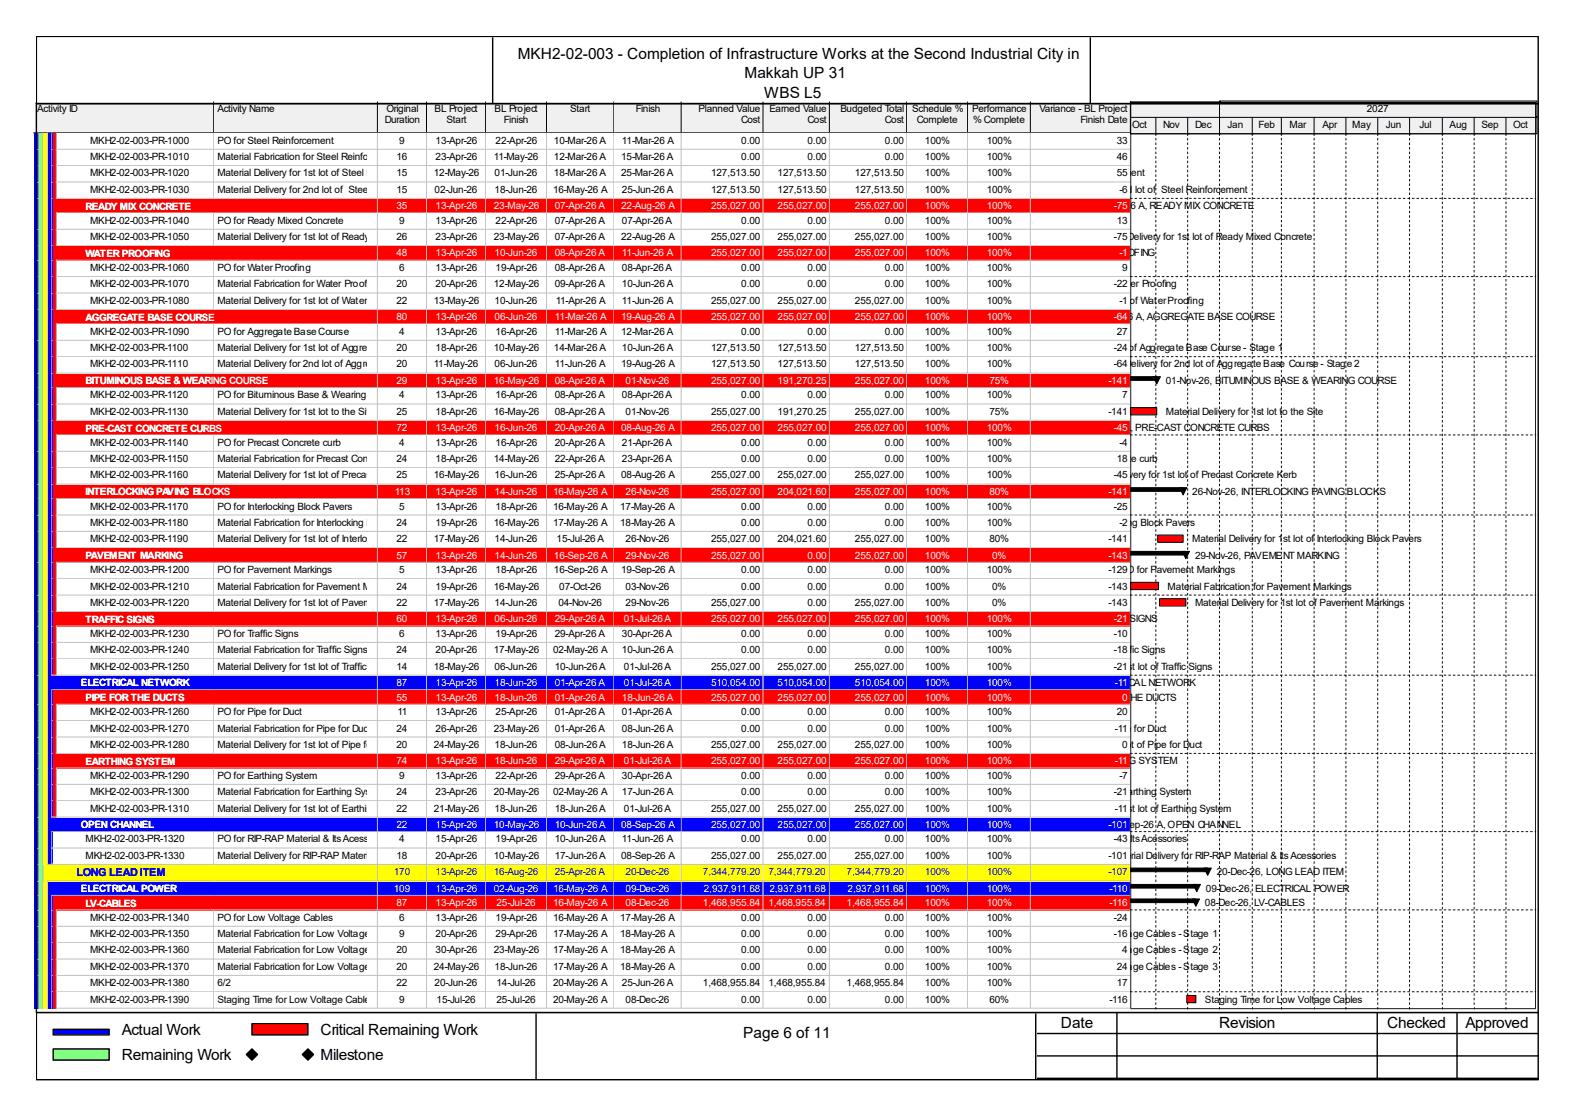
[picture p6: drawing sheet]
<svg xmlns="http://www.w3.org/2000/svg" width="297mm" height="210mm" viewBox="0 0 297 210" stroke-linecap="round" stroke-linejoin="round" font-family="sans-serif">
<defs><g id="words">
<g font-size="2.9">
<text x="97.6" y="11.1">MKH2-02-003 - Completion of Infrastructure Works at the Second Industrial City in</text>
<text x="140.3" y="14.8">Makkah UP 31</text>
<text x="144" y="18.5">WBS L5</text>
<text x="22.9" y="194.9">Actual Work</text>
<text x="60.4" y="194.9">Critical Remaining Work</text>
<text x="140.1" y="195.5">Page 6 of 11</text>
<text x="199.9" y="193.6">Date</text>
<text x="229.7" y="193.6">Revision</text>
<text x="261.4" y="193.6">Checked</text>
<text x="276.2" y="193.6">Approved</text>
<text x="22.9" y="199.7">Remaining Work</text>
<text x="60.4" y="199.7">Milestone</text>
</g>
<text font-size="2.1" fill="#00f" x="14.4" y="165.1">LONG LEAD ITEM</text>
<g font-size="1.9">
<text x="7" y="21.1">Activity ID</text>
<text x="41" y="21.1">Activity Name</text>
<text x="72.5" y="23.1">Duration</text>
<text x="72.9" y="21.1">Original</text>
<text x="81.9" y="21.1">BL Project</text>
<text x="84.2" y="23.1">Start</text>
<text x="93.2" y="21.1">BL Project</text>
<text x="95" y="23.1">Finish</text>
<text x="107.4" y="21.1">Start</text>
<text x="119.8" y="21.1">Finish</text>
<text x="131.6" y="21.1">Planned Value</text>
<text x="139.7" y="23.1">Cost</text>
<text x="145" y="21.1">Earned Value</text>
<text x="152.2" y="23.1">Cost</text>
<text x="158.4" y="21.1">Budgeted Total</text>
<text x="166.8" y="23.1">Cost</text>
<text x="171.9" y="21.1">Schedule %</text>
<text x="172.8" y="23.1">Complete</text>
<text x="183.2" y="21.1">Performance</text>
<text x="183.4" y="23.1">% Complete</text>
<text x="195.9" y="21.1">Variance - BL Project</text>
<text x="203.6" y="23.1">Finish Date</text>
<text x="257.6" y="21.1">2027</text>
<text x="17" y="27.1">MKH2-02-003-PR-1000</text>
<text x="41" y="27.1">PO for Steel Reinforcement</text>
<text x="75.2" y="27.1">9</text>
<text x="82.1" y="27.1">13-Apr-26</text>
<text x="93.4" y="27.1">22-Apr-26</text>
<text x="104.4" y="27.1">10-Mar-26 A</text>
<text x="117.2" y="27.1">11-Mar-26 A</text>
<text x="139.7" y="27.1">0.00</text>
<text x="152.2" y="27.1">0.00</text>
<text x="166.8" y="27.1">0.00</text>
<text x="174.3" y="27.1">100%</text>
<text x="186" y="27.1">100%</text>
<text x="210.5" y="27.1">33</text>
<text x="213.4" y="24.1">Oct</text>
<text x="219.2" y="24.1">Nov</text>
<text x="225.2" y="24.1">Dec</text>
<text x="231.4" y="24.1">Jan</text>
<text x="237.2" y="24.1">Feb</text>
<text x="243" y="24.1">Mar</text>
<text x="249.2" y="24.1">Apr</text>
<text x="254.8" y="24.1">May</text>
<text x="261.2" y="24.1">Jun</text>
<text x="267.5" y="24.1">Jul</text>
<text x="273.2" y="24.1">Aug</text>
<text x="279.2" y="24.1">Sep</text>
<text x="285.2" y="24.1">Oct</text>
<text x="17" y="30.1">MKH2-02-003-PR-1010</text>
<text x="17" y="33.2">MKH2-02-003-PR-1020</text>
<text x="41" y="30.1">Material Fabrication for Steel Reinforcement</text>
<text x="41" y="33.2">Material Delivery for 1st lot of Steel Reinforcement</text>
<text x="74.7" y="30.1">16</text>
<text x="74.7" y="33.2">15</text>
<text x="81.7" y="33.2">12-May-26</text>
<text x="82.1" y="30.1">23-Apr-26</text>
<text x="93" y="30.1">11-May-26</text>
<text x="93.2" y="33.2">01-Jun-26</text>
<text x="104.4" y="30.1">12-Mar-26 A</text>
<text x="104.4" y="33.2">18-Mar-26 A</text>
<text x="117.1" y="30.1">15-Mar-26 A</text>
<text x="117.1" y="33.2">25-Mar-26 A</text>
<text x="134" y="33.2">127,513.50</text>
<text x="139.7" y="30.1">0.00</text>
<text x="146.5" y="33.2">127,513.50</text>
<text x="152.2" y="30.1">0.00</text>
<text x="161.1" y="33.2">127,513.50</text>
<text x="166.8" y="30.1">0.00</text>
<text x="174.3" y="30.1">100%</text>
<text x="174.3" y="33.2">100%</text>
<text x="176" y="33.2">Material Delivery for 1st lot of Steel Reinforcement</text>
<text x="186" y="30.1">100%</text>
<text x="186" y="33.2">100%</text>
<text x="210.5" y="30.1">46</text>
<text x="210.5" y="33.2">55</text>
<text x="17" y="36.3">MKH2-02-003-PR-1030</text>
<text x="41" y="36.3">Material Delivery for 2nd lot of Steel Reinforcement02-Jun-26</text>
<text x="74.7" y="36.3">15</text>
<text x="93.2" y="36.3">18-Jun-26</text>
<text x="104.2" y="36.3">16-May-26 A</text>
<text x="117.2" y="36.3">25-Jun-26 A</text>
<text x="134" y="36.3">127,513.50</text>
<text x="146.5" y="36.3">127,513.50</text>
<text x="161.1" y="36.3">127,513.50</text>
<text x="174.3" y="36.3">100%</text>
<text x="186" y="36.3">100%</text>
<text x="194.2" y="36.3">Material Delivery for 2nd lot of Steel Reinforcement</text>
<text x="205.7" y="39.4">22-Aug-26 A, READY MIX CONCRETE</text>
<text x="211" y="36.3">-6</text>
<text x="17" y="42.1">MKH2-02-003-PR-1040</text>
<text x="17" y="45.2">MKH2-02-003-PR-1050</text>
<text x="41" y="42.1">PO for Ready Mixed Concrete</text>
<text x="41" y="45.2">Material Delivery for 1st lot of Ready Mixed Concrete23-Apr-26</text>
<text x="74.7" y="45.2">26</text>
<text x="75.2" y="42.1">9</text>
<text x="82.1" y="42.1">13-Apr-26</text>
<text x="93" y="45.2">23-May-26</text>
<text x="93.4" y="42.1">22-Apr-26</text>
<text x="104.6" y="42.1">07-Apr-26 A</text>
<text x="104.6" y="45.2">07-Apr-26 A</text>
<text x="117.1" y="45.2">22-Aug-26 A</text>
<text x="117.2" y="42.1">07-Apr-26 A</text>
<text x="134" y="45.2">255,027.00</text>
<text x="139.7" y="42.1">0.00</text>
<text x="146.5" y="45.2">255,027.00</text>
<text x="152.2" y="42.1">0.00</text>
<text x="161.1" y="45.2">255,027.00</text>
<text x="166.8" y="42.1">0.00</text>
<text x="174.3" y="42.1">100%</text>
<text x="174.3" y="45.2">100%</text>
<text x="186" y="42.1">100%</text>
<text x="186" y="45.2">100%</text>
<text x="205.7" y="45.2">Material Delivery for 1st lot of Ready Mixed Concrete</text>
<text x="209.9" y="45.2">-75</text>
<text x="210.5" y="42.1">13</text>
<text x="17" y="51.1">MKH2-02-003-PR-1060</text>
<text x="41" y="51.1">PO for Water Proofing</text>
<text x="75.2" y="51.1">6</text>
<text x="82.1" y="51.1">13-Apr-26</text>
<text x="93.4" y="51.1">19-Apr-26</text>
<text x="104.6" y="51.1">08-Apr-26 A</text>
<text x="117.2" y="51.1">08-Apr-26 A</text>
<text x="139.7" y="51.1">0.00</text>
<text x="152.2" y="51.1">0.00</text>
<text x="166.8" y="51.1">0.00</text>
<text x="174.3" y="51.1">100%</text>
<text x="186" y="51.1">100%</text>
<text x="211.5" y="51.1">9</text>
<text x="17" y="54.1">MKH2-02-003-PR-1070</text>
<text x="17" y="57.2">MKH2-02-003-PR-1080</text>
<text x="41" y="54.1">Material Fabrication for Water Proofing</text>
<text x="41" y="57.2">Material Delivery for 1st lot of Water Proofing</text>
<text x="74.7" y="54.1">20</text>
<text x="74.7" y="57.2">22</text>
<text x="81.7" y="57.2">13-May-26</text>
<text x="82.1" y="54.1">20-Apr-26</text>
<text x="93" y="54.1">12-May-26</text>
<text x="93.2" y="57.2">10-Jun-26</text>
<text x="104.6" y="54.1">09-Apr-26 A</text>
<text x="104.7" y="57.2">11-Apr-26 A</text>
<text x="117.2" y="54.1">10-Jun-26 A</text>
<text x="117.2" y="57.2">11-Jun-26 A</text>
<text x="134" y="57.2">255,027.00</text>
<text x="139.7" y="54.1">0.00</text>
<text x="146.5" y="57.2">255,027.00</text>
<text x="152.2" y="54.1">0.00</text>
<text x="161.1" y="57.2">255,027.00</text>
<text x="166.8" y="54.1">0.00</text>
<text x="174.3" y="54.1">100%</text>
<text x="174.3" y="57.2">100%</text>
<text x="186" y="54.1">100% Material Fabrication for Water Proofing</text>
<text x="186" y="57.2">100% Material Delivery for 1st lot of Water Proofing</text>
<text x="209.9" y="54.1">-22</text>
<text x="211" y="57.2">-1</text>
<text x="17" y="63">MKH2-02-003-PR-1090</text>
<text x="41" y="63">PO for Aggregate Base Course</text>
<text x="75.2" y="63">4</text>
<text x="82.1" y="63">13-Apr-26</text>
<text x="93.4" y="63">16-Apr-26</text>
<text x="104.6" y="63">11-Mar-26 A</text>
<text x="117.1" y="63">12-Mar-26 A</text>
<text x="139.7" y="63">0.00</text>
<text x="152.2" y="63">0.00</text>
<text x="166.8" y="63">0.00</text>
<text x="174.3" y="63">100%</text>
<text x="186" y="63">100%</text>
<text x="205.1" y="60.3">19-Aug-26 A, AGGREGATE BASE COURSE</text>
<text x="210.5" y="63">27</text>
<text x="17" y="66.1">MKH2-02-003-PR-1100</text>
<text x="17" y="69.2">MKH2-02-003-PR-1110</text>
<text x="41" y="66.1">Material Delivery for 1st lot of Aggregate Base Course - Stage 1</text>
<text x="41" y="69.2">Material Delivery for 2nd lot of Aggregate Base Course - Stage 2</text>
<text x="74.7" y="66.1">20</text>
<text x="74.7" y="69.2">20</text>
<text x="81.7" y="69.2">11-May-26</text>
<text x="82.1" y="66.1">18-Apr-26</text>
<text x="93" y="66.1">10-May-26</text>
<text x="93.2" y="69.2">06-Jun-26</text>
<text x="104.4" y="66.1">14-Mar-26 A</text>
<text x="104.6" y="69.2">11-Jun-26 A</text>
<text x="117.1" y="69.2">19-Aug-26 A</text>
<text x="117.2" y="66.1">10-Jun-26 A</text>
<text x="134" y="66.1">127,513.50</text>
<text x="134" y="69.2">127,513.50</text>
<text x="146.5" y="66.1">127,513.50</text>
<text x="146.5" y="69.2">127,513.50</text>
<text x="161.1" y="66.1">127,513.50</text>
<text x="161.1" y="69.2">127,513.50</text>
<text x="174.3" y="66.1">100%</text>
<text x="174.3" y="69.2">100%</text>
<text x="186" y="66.1">100% Material Delivery for 1st lot of Aggregate Base Course - Stage 1</text>
<text x="186" y="69.2">100%</text>
<text x="205.1" y="69.2">Material Delivery for 2nd lot of Aggregate Base Course - Stage 2</text>
<text x="209.9" y="66.1">-24</text>
<text x="209.9" y="69.2">-64</text>
<text x="17" y="75.1">MKH2-02-003-PR-1120</text>
<text x="41" y="75.1">PO for Bituminous Base &amp; Wearing Cource4</text>
<text x="82.1" y="75.1">13-Apr-26</text>
<text x="93.4" y="75.1">16-Apr-26</text>
<text x="104.6" y="75.1">08-Apr-26 A</text>
<text x="117.2" y="75.1">08-Apr-26 A</text>
<text x="139.7" y="75.1">0.00</text>
<text x="152.2" y="75.1">0.00</text>
<text x="166.8" y="75.1">0.00</text>
<text x="174.3" y="75.1">100%PO for Bituminous Base &amp; Wearing Cource</text>
<text x="186" y="75.1">100%</text>
<text x="211.5" y="75.1">7</text>
<text x="219.7" y="72.3">01-Nov-26, BITUMINOUS BASE &amp; WEARING COURSE</text>
<text x="17" y="78.1">MKH2-02-003-PR-1130</text>
<text x="17" y="83.9">MKH2-02-003-PR-1140</text>
<text x="41" y="78.1">Material Delivery for 1st lot to the Site</text>
<text x="41" y="83.9">PO for Precast Concrete curb</text>
<text x="74.7" y="78.1">25</text>
<text x="75.2" y="83.9">4</text>
<text x="82.1" y="78.1">18-Apr-26</text>
<text x="82.1" y="83.9">13-Apr-26</text>
<text x="93" y="78.1">16-May-26</text>
<text x="93.4" y="83.9">16-Apr-26</text>
<text x="104.6" y="78.1">08-Apr-26 A</text>
<text x="104.6" y="83.9">20-Apr-26 A</text>
<text x="117.2" y="83.9">21-Apr-26 A</text>
<text x="117.9" y="78.1">01-Nov-26</text>
<text x="134" y="78.1">255,027.00</text>
<text x="139.7" y="83.9">0.00</text>
<text x="146.5" y="78.1">191,270.25</text>
<text x="152.2" y="83.9">0.00</text>
<text x="161.1" y="78.1">255,027.00</text>
<text x="166.8" y="83.9">0.00</text>
<text x="174.3" y="78.1">100%</text>
<text x="174.3" y="83.9">100%</text>
<text x="186" y="83.9">100%</text>
<text x="186.5" y="78.1">75%</text>
<text x="202.9" y="81.2">08-Aug-26 A, PRE-CAST CONCRETE CURBS</text>
<text x="208.9" y="78.1">-141</text>
<text x="211" y="83.9">-4</text>
<text x="219.7" y="78.1">Material Delivery for 1st lot to the Site</text>
<text x="17" y="87">MKH2-02-003-PR-1150</text>
<text x="41" y="87">Material Fabrication for Precast Concrete curb</text>
<text x="74.7" y="87">24</text>
<text x="82.1" y="87">18-Apr-26</text>
<text x="93" y="87">14-May-26</text>
<text x="104.6" y="87">22-Apr-26 A</text>
<text x="117.2" y="87">23-Apr-26 A</text>
<text x="139.7" y="87">0.00</text>
<text x="152.2" y="87">0.00</text>
<text x="166.8" y="87">0.00</text>
<text x="174.3" y="87">100%</text>
<text x="181.8" y="87">Material Fabrication for Precast Concrete curb</text>
<text x="186" y="87">100%</text>
<text x="210.5" y="87">18</text>
<text x="17" y="90.1">MKH2-02-003-PR-1160</text>
<text x="17" y="96">MKH2-02-003-PR-1170</text>
<text x="41" y="90.1">Material Delivery for 1st lot of Precast Concrete Kerb16-May-26</text>
<text x="41" y="96">PO for Interlocking Block Pavers</text>
<text x="74.7" y="90.1">25</text>
<text x="75.2" y="96">5</text>
<text x="82.1" y="96">13-Apr-26</text>
<text x="93.2" y="90.1">16-Jun-26</text>
<text x="93.4" y="96">18-Apr-26</text>
<text x="104.2" y="96">16-May-26 A</text>
<text x="104.6" y="90.1">25-Apr-26 A</text>
<text x="116.9" y="96">17-May-26 A</text>
<text x="117.1" y="90.1">08-Aug-26 A</text>
<text x="134" y="90.1">255,027.00</text>
<text x="139.7" y="96">0.00</text>
<text x="146.5" y="90.1">255,027.00</text>
<text x="152.2" y="96">0.00</text>
<text x="161.1" y="90.1">255,027.00</text>
<text x="166.8" y="96">0.00</text>
<text x="174.3" y="90.1">100%</text>
<text x="174.3" y="96">100%</text>
<text x="186" y="90.1">100%</text>
<text x="186" y="96">100%</text>
<text x="202.9" y="90.1">Material Delivery for 1st lot of Precast Concrete Kerb</text>
<text x="209.9" y="90.1">-45</text>
<text x="209.9" y="96">-25</text>
<text x="224.7" y="93.2">26-Nov-26, INTERLOCKING PAVING BLOCKS</text>
<text x="17" y="99.1">MKH2-02-003-PR-1180</text>
<text x="41" y="99.1">Material Fabrication for Interlocking Block Pavers</text>
<text x="74.7" y="99.1">24</text>
<text x="82.1" y="99.1">19-Apr-26</text>
<text x="93" y="99.1">16-May-26</text>
<text x="104.2" y="99.1">17-May-26 A</text>
<text x="116.9" y="99.1">18-May-26 A</text>
<text x="139.7" y="99.1">0.00</text>
<text x="152.2" y="99.1">0.00</text>
<text x="166.8" y="99.1">0.00</text>
<text x="174.3" y="99.1">100%</text>
<text x="186" y="99.1">100%</text>
<text x="186.8" y="99.1">Material Fabrication for Interlocking Block Pavers</text>
<text x="211" y="99.1">-2</text>
<text x="17" y="102.1">MKH2-02-003-PR-1190</text>
<text x="17" y="107.9">MKH2-02-003-PR-1200</text>
<text x="41" y="102.1">Material Delivery for 1st lot of Interlocking Block Pavers</text>
<text x="41" y="107.9">PO for Pavement Markings</text>
<text x="74.7" y="102.1">22</text>
<text x="75.2" y="107.9">5</text>
<text x="81.7" y="102.1">17-May-26</text>
<text x="82.1" y="107.9">13-Apr-26</text>
<text x="93.2" y="102.1">14-Jun-26</text>
<text x="93.4" y="107.9">18-Apr-26</text>
<text x="104.4" y="107.9">16-Sep-26 A</text>
<text x="104.9" y="102.1">15-Jul-26 A</text>
<text x="117.1" y="107.9">19-Sep-26 A</text>
<text x="117.9" y="102.1">26-Nov-26</text>
<text x="134" y="102.1">255,027.00</text>
<text x="139.7" y="107.9">0.00</text>
<text x="146.5" y="102.1">204,021.60</text>
<text x="152.2" y="107.9">0.00</text>
<text x="161.1" y="102.1">255,027.00</text>
<text x="166.8" y="107.9">0.00</text>
<text x="174.3" y="102.1">100%</text>
<text x="174.3" y="107.9">100%</text>
<text x="186" y="107.9">100%</text>
<text x="186.5" y="102.1">80%</text>
<text x="208.9" y="102.1">-141</text>
<text x="208.9" y="107.9">-129</text>
<text x="211.2" y="107.9">PO for Pavement Markings</text>
<text x="224.7" y="102.1">Material Delivery for 1st lot of Interlocking Block Pavers</text>
<text x="225.2" y="105.2">29-Nov-26, PAVEMENT MARKING</text>
<text x="17" y="111">MKH2-02-003-PR-1210</text>
<text x="41" y="111">Material Fabrication for Pavement Markings</text>
<text x="74.7" y="111">24</text>
<text x="82.1" y="111">19-Apr-26</text>
<text x="93" y="111">16-May-26</text>
<text x="105.4" y="111">07-Oct-26</text>
<text x="117.9" y="111">03-Nov-26</text>
<text x="139.7" y="111">0.00</text>
<text x="152.2" y="111">0.00</text>
<text x="166.8" y="111">0.00</text>
<text x="174.3" y="111">100%</text>
<text x="187" y="111">0%</text>
<text x="208.9" y="111">-143</text>
<text x="220" y="111">Material Fabrication for Pavement Markings</text>
<text x="17" y="114.1">MKH2-02-003-PR-1220</text>
<text x="17" y="119.9">MKH2-02-003-PR-1230</text>
<text x="41" y="114.1">Material Delivery for 1st lot of Pavement Markings</text>
<text x="41" y="119.9">PO for Traffic Signs</text>
<text x="74.7" y="114.1">22</text>
<text x="75.2" y="119.9">6</text>
<text x="81.7" y="114.1">17-May-26</text>
<text x="82.1" y="119.9">13-Apr-26</text>
<text x="93.2" y="114.1">14-Jun-26</text>
<text x="93.4" y="119.9">19-Apr-26</text>
<text x="104.6" y="119.9">29-Apr-26 A</text>
<text x="105.2" y="114.1">04-Nov-26</text>
<text x="117.2" y="119.9">30-Apr-26 A</text>
<text x="117.9" y="114.1">29-Nov-26</text>
<text x="134" y="114.1">255,027.00</text>
<text x="139.7" y="119.9">0.00</text>
<text x="152.2" y="114.1">0.00</text>
<text x="152.2" y="119.9">0.00</text>
<text x="161.1" y="114.1">255,027.00</text>
<text x="166.8" y="119.9">0.00</text>
<text x="174.3" y="114.1">100%</text>
<text x="174.3" y="119.9">100%</text>
<text x="186" y="119.9">100%</text>
<text x="187" y="114.1">0%</text>
<text x="195.4" y="117.2">01-Jul-26 A, TRAFFIC SIGNS</text>
<text x="208.9" y="114.1">-143</text>
<text x="209.9" y="119.9">-10</text>
<text x="225.2" y="114.1">Material Delivery for 1st lot of Pavement Markings</text>
<text x="17" y="123">MKH2-02-003-PR-1240</text>
<text x="41" y="123">Material Fabrication for Traffic Signs</text>
<text x="74.7" y="123">24</text>
<text x="82.1" y="123">20-Apr-26</text>
<text x="93" y="123">17-May-26</text>
<text x="104.2" y="123">02-May-26 A</text>
<text x="117.2" y="123">10-Jun-26 A</text>
<text x="139.7" y="123">0.00</text>
<text x="152.2" y="123">0.00</text>
<text x="166.8" y="123">0.00</text>
<text x="174.3" y="123">100%</text>
<text x="186" y="123">100% Material Fabrication for Traffic Signs</text>
<text x="209.9" y="123">-18</text>
<text x="17" y="126.1">MKH2-02-003-PR-1250</text>
<text x="41" y="126.1">Material Delivery for 1st lot of Traffic Signs 14</text>
<text x="81.7" y="126.1">18-May-26</text>
<text x="93.2" y="126.1">06-Jun-26</text>
<text x="104.6" y="126.1">10-Jun-26 A</text>
<text x="117.6" y="126.1">01-Jul-26 A</text>
<text x="134" y="126.1">255,027.00</text>
<text x="146.5" y="126.1">255,027.00</text>
<text x="161.1" y="126.1">255,027.00</text>
<text x="174.3" y="126.1">100%</text>
<text x="186" y="126.1">100%</text>
<text x="192.8" y="132">18-Jun-26 A, PIPE FOR THE DUCTS</text>
<text x="195.4" y="126.1">Material Delivery for 1st lot of Traffic Signs</text>
<text x="195.4" y="129.2">01-Jul-26 A, ELECTRICAL NETWORK</text>
<text x="209.9" y="126.1">-21</text>
<text x="17" y="134.7">MKH2-02-003-PR-1260</text>
<text x="17" y="137.8">MKH2-02-003-PR-1270</text>
<text x="41" y="134.7">PO for Pipe for Duct</text>
<text x="41" y="137.8">Material Fabrication for Pipe for Duct</text>
<text x="74.7" y="137.8">24</text>
<text x="74.9" y="134.7">11</text>
<text x="82.1" y="134.7">13-Apr-26</text>
<text x="82.1" y="137.8">26-Apr-26</text>
<text x="93" y="137.8">23-May-26</text>
<text x="93.4" y="134.7">25-Apr-26</text>
<text x="104.6" y="134.7">01-Apr-26 A</text>
<text x="104.6" y="137.8">01-Apr-26 A</text>
<text x="117.2" y="134.7">01-Apr-26 A</text>
<text x="117.2" y="137.8">08-Jun-26 A</text>
<text x="139.7" y="134.7">0.00</text>
<text x="139.7" y="137.8">0.00</text>
<text x="152.2" y="134.7">0.00</text>
<text x="152.2" y="137.8">0.00</text>
<text x="166.8" y="134.7">0.00</text>
<text x="166.8" y="137.8">0.00</text>
<text x="174.3" y="134.7">100%</text>
<text x="174.3" y="137.8">100%</text>
<text x="186" y="134.7">100%</text>
<text x="186" y="137.8">100%Material Fabrication for Pipe for Duct</text>
<text x="210.1" y="137.8">-11</text>
<text x="210.5" y="134.7">20</text>
<text x="17" y="140.8">MKH2-02-003-PR-1280</text>
<text x="41" y="140.8">Material Delivery for 1st lot of Pipe for Duct20</text>
<text x="81.7" y="140.8">24-May-26</text>
<text x="93.2" y="140.8">18-Jun-26</text>
<text x="104.6" y="140.8">08-Jun-26 A</text>
<text x="117.2" y="140.8">18-Jun-26 A</text>
<text x="134" y="140.8">255,027.00</text>
<text x="146.5" y="140.8">255,027.00</text>
<text x="161.1" y="140.8">255,027.00</text>
<text x="174.3" y="140.8">100%</text>
<text x="186" y="140.8">100%</text>
<text x="192.8" y="140.8">Material Delivery for 1st lot of Pipe for Duct</text>
<text x="195.4" y="143.9">01-Jul-26 A, EARTHING SYSTEM</text>
<text x="211.5" y="140.8">0</text>
<text x="17" y="146.7">MKH2-02-003-PR-1290</text>
<text x="17" y="149.8">MKH2-02-003-PR-1300</text>
<text x="41" y="146.7">PO for Earthing System</text>
<text x="41" y="149.8">Material Fabrication for Earthing System</text>
<text x="74.7" y="149.8">24</text>
<text x="75.2" y="146.7">9</text>
<text x="82.1" y="146.7">13-Apr-26</text>
<text x="82.1" y="149.8">23-Apr-26</text>
<text x="93" y="149.8">20-May-26</text>
<text x="93.4" y="146.7">22-Apr-26</text>
<text x="104.2" y="149.8">02-May-26 A</text>
<text x="104.6" y="146.7">29-Apr-26 A</text>
<text x="117.2" y="146.7">30-Apr-26 A</text>
<text x="117.2" y="149.8">17-Jun-26 A</text>
<text x="139.7" y="146.7">0.00</text>
<text x="139.7" y="149.8">0.00</text>
<text x="152.2" y="146.7">0.00</text>
<text x="152.2" y="149.8">0.00</text>
<text x="166.8" y="146.7">0.00</text>
<text x="166.8" y="149.8">0.00</text>
<text x="174.3" y="146.7">100%</text>
<text x="174.3" y="149.8">100%</text>
<text x="186" y="146.7">100%</text>
<text x="186" y="149.8">100%</text>
<text x="192.7" y="149.8">Material Fabrication for Earthing System</text>
<text x="209.9" y="149.8">-21</text>
<text x="211" y="146.7">-7</text>
<text x="17" y="152.9">MKH2-02-003-PR-1310</text>
<text x="41" y="152.9">Material Delivery for 1st lot of Earthing System</text>
<text x="74.7" y="152.9">22</text>
<text x="81.7" y="152.9">21-May-26</text>
<text x="93.2" y="152.9">18-Jun-26</text>
<text x="104.6" y="152.9">18-Jun-26 A</text>
<text x="117.6" y="152.9">01-Jul-26 A</text>
<text x="134" y="152.9">255,027.00</text>
<text x="146.5" y="152.9">255,027.00</text>
<text x="161.1" y="152.9">255,027.00</text>
<text x="174.3" y="152.9">100%</text>
<text x="186" y="152.9">100%</text>
<text x="195.4" y="152.9">Material Delivery for 1st lot of Earthing System</text>
<text x="209.1" y="156">08-Sep-26 A, OPEN CHANNEL</text>
<text x="210.1" y="152.9">-11</text>
<text x="16.1" y="158.7">MKH2-02-003-PR-1320</text>
<text x="16.1" y="161.8">MKH2-02-003-PR-1330</text>
<text x="41" y="158.7">PO for RIP-RAP Material &amp; Its Acessories</text>
<text x="41" y="161.8">Material Delivery for RIP-RAP Material &amp; Its Acessories</text>
<text x="74.7" y="161.8">18</text>
<text x="75.2" y="158.7">4</text>
<text x="82.1" y="158.7">15-Apr-26</text>
<text x="82.1" y="161.8">20-Apr-26</text>
<text x="93" y="161.8">10-May-26</text>
<text x="93.4" y="158.7">19-Apr-26</text>
<text x="104.6" y="158.7">10-Jun-26 A</text>
<text x="104.6" y="161.8">17-Jun-26 A</text>
<text x="117.1" y="161.8">08-Sep-26 A</text>
<text x="117.2" y="158.7">11-Jun-26 A</text>
<text x="134" y="161.8">255,027.00</text>
<text x="139.7" y="158.7">0.00</text>
<text x="146.5" y="161.8">255,027.00</text>
<text x="152.2" y="158.7">0.00</text>
<text x="161.1" y="161.8">255,027.00</text>
<text x="166.8" y="158.7">0.00</text>
<text x="174.3" y="158.7">100%</text>
<text x="174.3" y="161.8">100%</text>
<text x="186" y="158.7">100% PO for RIP-RAP Material &amp; Its Acessories</text>
<text x="186" y="161.8">100%</text>
<text x="208.9" y="161.8">-101</text>
<text x="209.1" y="161.8">Material Delivery for RIP-RAP Material &amp; Its Acessories</text>
<text x="209.9" y="158.7">-43</text>
<text x="227.2" y="167.9">09-Dec-26, ELECTRICAL POWER</text>
<text x="229.3" y="164.8">20-Dec-26, LONG LEAD ITEM</text>
<text x="17" y="173.4">MKH2-02-003-PR-1340</text>
<text x="41" y="173.4">PO for Low Voltage Cables</text>
<text x="75.2" y="173.4">6</text>
<text x="82.1" y="173.4">13-Apr-26</text>
<text x="93.4" y="173.4">19-Apr-26</text>
<text x="104.2" y="173.4">16-May-26 A</text>
<text x="116.9" y="173.4">17-May-26 A</text>
<text x="139.7" y="173.4">0.00</text>
<text x="152.2" y="173.4">0.00</text>
<text x="166.8" y="173.4">0.00</text>
<text x="174.3" y="173.4">100%</text>
<text x="186" y="173.4">100%</text>
<text x="209.9" y="173.4">-24</text>
<text x="227.1" y="170.7">08-Dec-26, LV-CABLES</text>
<text x="17" y="176.5">MKH2-02-003-PR-1350</text>
<text x="17" y="179.6">MKH2-02-003-PR-1360</text>
<text x="41" y="176.5">Material Fabrication for Low Voltage Cables - Stage 1</text>
<text x="41" y="179.6">Material Fabrication for Low Voltage Cables - Stage 2</text>
<text x="74.7" y="179.6">20</text>
<text x="75.2" y="176.5">9</text>
<text x="82.1" y="176.5">20-Apr-26</text>
<text x="82.1" y="179.6">30-Apr-26</text>
<text x="93" y="179.6">23-May-26</text>
<text x="93.4" y="176.5">29-Apr-26</text>
<text x="104.2" y="176.5">17-May-26 A</text>
<text x="104.2" y="179.6">17-May-26 A</text>
<text x="116.9" y="176.5">18-May-26 A</text>
<text x="116.9" y="179.6">18-May-26 A</text>
<text x="139.7" y="176.5">0.00</text>
<text x="139.7" y="179.6">0.00</text>
<text x="152.2" y="176.5">0.00</text>
<text x="152.2" y="179.6">0.00</text>
<text x="166.8" y="176.5">0.00</text>
<text x="166.8" y="179.6">0.00</text>
<text x="174.3" y="176.5">100%</text>
<text x="174.3" y="179.6">100%</text>
<text x="186" y="176.5">100%</text>
<text x="186" y="179.6">100%</text>
<text x="186.8" y="176.5">Material Fabrication for Low Voltage Cables - Stage 1</text>
<text x="186.8" y="179.6">Material Fabrication for Low Voltage Cables - Stage 2</text>
<text x="209.9" y="176.5">-16</text>
<text x="211.5" y="179.6">4</text>
<text x="17" y="182.7">MKH2-02-003-PR-1370</text>
<text x="17" y="185.8">MKH2-02-003-PR-1380</text>
<text x="41" y="182.7">Material Fabrication for Low Voltage Cables - Stage 3</text>
<text x="41" y="185.8">6/2</text>
<text x="74.7" y="182.7">20</text>
<text x="74.7" y="185.8">22</text>
<text x="81.7" y="182.7">24-May-26</text>
<text x="81.9" y="185.8">20-Jun-26</text>
<text x="93.2" y="182.7">18-Jun-26</text>
<text x="93.6" y="185.8">14-Jul-26</text>
<text x="104.2" y="182.7">17-May-26 A</text>
<text x="104.2" y="185.8">20-May-26 A</text>
<text x="116.9" y="182.7">18-May-26 A</text>
<text x="117.2" y="185.8">25-Jun-26 A</text>
<text x="132.5" y="185.8">1,468,955.84</text>
<text x="139.7" y="182.7">0.00</text>
<text x="144.8" y="185.8">1,468,955.84</text>
<text x="152.2" y="182.7">0.00</text>
<text x="159.6" y="185.8">1,468,955.84</text>
<text x="166.8" y="182.7">0.00</text>
<text x="174.3" y="182.7">100%</text>
<text x="174.3" y="185.8">100%</text>
<text x="186" y="182.7">100%</text>
<text x="186" y="185.8">100%</text>
<text x="186.8" y="182.7">Material Fabrication for Low Voltage Cables - Stage 3</text>
<text x="210.5" y="182.7">24</text>
<text x="210.5" y="185.8">17</text>
<text x="17" y="188.8">MKH2-02-003-PR-1390</text>
<text x="41" y="188.8">Staging Time for Low Voltage Cables</text>
<text x="75.2" y="188.8">9</text>
<text x="82.3" y="188.8">15-Jul-26</text>
<text x="93.6" y="188.8">25-Jul-26</text>
<text x="104.2" y="188.8">20-May-26 A</text>
<text x="117.9" y="188.8">08-Dec-26</text>
<text x="139.7" y="188.8">0.00</text>
<text x="152.2" y="188.8">0.00</text>
<text x="166.8" y="188.8">0.00</text>
<text x="174.3" y="188.8">100%</text>
<text x="186.5" y="188.8">60%</text>
<text x="209.1" y="188.8">-116</text>
<text x="227.1" y="188.8">Staging Time for Low Voltage Cables</text>
</g>
<g font-size="1.9" fill="#fff">
<text x="16.1" y="39.5">READY MIX CONCRETE</text>
<text x="74.7" y="39.4">35</text>
<text x="82.1" y="39.4">13-Apr-26</text>
<text x="93" y="39.4">23-May-26</text>
<text x="104.6" y="39.4">07-Apr-26 A</text>
<text x="117.1" y="39.4">22-Aug-26 A</text>
<text x="134" y="39.4">255,027.00</text>
<text x="146.5" y="39.4">255,027.00</text>
<text x="161.1" y="39.4">255,027.00</text>
<text x="174.3" y="39.4">100%</text>
<text x="186" y="39.4">100%</text>
<text x="209.9" y="39.4">-75</text>
<text x="16.1" y="48.4">WATER PROOFING</text>
<text x="74.7" y="48.3">48</text>
<text x="82.1" y="48.3">13-Apr-26</text>
<text x="93.2" y="48.3">10-Jun-26</text>
<text x="104.6" y="48.3">08-Apr-26 A</text>
<text x="117.2" y="48.3">11-Jun-26 A</text>
<text x="134" y="48.3">255,027.00</text>
<text x="146.5" y="48.3">255,027.00</text>
<text x="161.1" y="48.3">255,027.00</text>
<text x="174.3" y="48.3">100%</text>
<text x="186" y="48.3">100% 11-Jun-26 A, WATER PROOFING</text>
<text x="211" y="48.3">-1</text>
<text x="16.1" y="60.4">AGGREGATE BASE COURSE</text>
<text x="74.7" y="60.3">80</text>
<text x="82.1" y="60.3">13-Apr-26</text>
<text x="93.2" y="60.3">06-Jun-26</text>
<text x="104.6" y="60.3">11-Mar-26 A</text>
<text x="117.1" y="60.3">19-Aug-26 A</text>
<text x="134" y="60.3">255,027.00</text>
<text x="146.5" y="60.3">255,027.00</text>
<text x="161.1" y="60.3">255,027.00</text>
<text x="174.3" y="60.3">100%</text>
<text x="186" y="60.3">100%</text>
<text x="209.9" y="60.3">-64</text>
<text x="16.1" y="72.4">BITUMINOUS BASE &amp; WEARING COURSE</text>
<text x="74.7" y="72.3">29</text>
<text x="82.1" y="72.3">13-Apr-26</text>
<text x="93" y="72.3">16-May-26</text>
<text x="104.6" y="72.3">08-Apr-26 A</text>
<text x="117.9" y="72.3">01-Nov-26</text>
<text x="134" y="72.3">255,027.00</text>
<text x="146.5" y="72.3">191,270.25</text>
<text x="161.1" y="72.3">255,027.00</text>
<text x="174.3" y="72.3">100%</text>
<text x="186.5" y="72.3">75%</text>
<text x="208.9" y="72.3">-141</text>
<text x="16.1" y="81.3">PRE-CAST CONCRETE CURBS</text>
<text x="74.7" y="81.2">72</text>
<text x="82.1" y="81.2">13-Apr-26</text>
<text x="93.2" y="81.2">16-Jun-26</text>
<text x="104.6" y="81.2">20-Apr-26 A</text>
<text x="117.1" y="81.2">08-Aug-26 A</text>
<text x="134" y="81.2">255,027.00</text>
<text x="146.5" y="81.2">255,027.00</text>
<text x="161.1" y="81.2">255,027.00</text>
<text x="174.3" y="81.2">100%</text>
<text x="186" y="81.2">100%</text>
<text x="209.9" y="81.2">-45</text>
<text x="16.1" y="93.3">INTERLOCKING PAVING BLOCKS</text>
<text x="74.4" y="93.2">113</text>
<text x="82.1" y="93.2">13-Apr-26</text>
<text x="93.2" y="93.2">14-Jun-26</text>
<text x="104.2" y="93.2">16-May-26 A</text>
<text x="117.9" y="93.2">26-Nov-26</text>
<text x="134" y="93.2">255,027.00</text>
<text x="146.5" y="93.2">204,021.60</text>
<text x="161.1" y="93.2">255,027.00</text>
<text x="174.3" y="93.2">100%</text>
<text x="186.5" y="93.2">80%</text>
<text x="208.9" y="93.2">-141</text>
<text x="16.1" y="105.3">PAVEMENT MARKING</text>
<text x="74.7" y="105.2">57</text>
<text x="82.1" y="105.2">13-Apr-26</text>
<text x="93.2" y="105.2">14-Jun-26</text>
<text x="104.4" y="105.2">16-Sep-26 A</text>
<text x="117.9" y="105.2">29-Nov-26</text>
<text x="134" y="105.2">255,027.00</text>
<text x="152.2" y="105.2">0.00</text>
<text x="161.1" y="105.2">255,027.00</text>
<text x="174.3" y="105.2">100%</text>
<text x="187" y="105.2">0%</text>
<text x="208.9" y="105.2">-143</text>
<text x="16.1" y="117.3">TRAFFIC SIGNS</text>
<text x="74.7" y="117.2">60</text>
<text x="82.1" y="117.2">13-Apr-26</text>
<text x="93.2" y="117.2">06-Jun-26</text>
<text x="104.6" y="117.2">29-Apr-26 A</text>
<text x="117.6" y="117.2">01-Jul-26 A</text>
<text x="134" y="117.2">255,027.00</text>
<text x="146.5" y="117.2">255,027.00</text>
<text x="161.1" y="117.2">255,027.00</text>
<text x="174.3" y="117.2">100%</text>
<text x="186" y="117.2">100%</text>
<text x="209.9" y="117.2">-21</text>
<text x="15.2" y="129.3">ELECTRICAL NETWORK</text>
<text x="74.7" y="129.2">87</text>
<text x="74.7" y="132">55</text>
<text x="82.1" y="129.2">13-Apr-26</text>
<text x="82.1" y="132">13-Apr-26</text>
<text x="93.2" y="129.2">18-Jun-26</text>
<text x="93.2" y="132">18-Jun-26</text>
<text x="104.6" y="129.2">01-Apr-26 A</text>
<text x="104.6" y="132">01-Apr-26 A</text>
<text x="117.2" y="132">18-Jun-26 A</text>
<text x="117.6" y="129.2">01-Jul-26 A</text>
<text x="134" y="129.2">510,054.00</text>
<text x="134" y="132">255,027.00</text>
<text x="146.5" y="129.2">510,054.00</text>
<text x="146.5" y="132">255,027.00</text>
<text x="161.1" y="129.2">510,054.00</text>
<text x="161.1" y="132">255,027.00</text>
<text x="174.3" y="129.2">100%</text>
<text x="174.3" y="132">100%</text>
<text x="186" y="129.2">100%</text>
<text x="186" y="132">100%</text>
<text x="210.1" y="129.2">-11</text>
<text x="211.5" y="132">0</text>
<text x="16.1" y="132">PIPE FOR THE DUCTS</text>
<text x="74.7" y="143.9">74</text>
<text x="82.1" y="143.9">13-Apr-26</text>
<text x="93.2" y="143.9">18-Jun-26</text>
<text x="104.6" y="143.9">29-Apr-26 A</text>
<text x="117.6" y="143.9">01-Jul-26 A</text>
<text x="134" y="143.9">255,027.00</text>
<text x="146.5" y="143.9">255,027.00</text>
<text x="161.1" y="143.9">255,027.00</text>
<text x="174.3" y="143.9">100%</text>
<text x="186" y="143.9">100%</text>
<text x="210.1" y="143.9">-11</text>
<text x="16.1" y="144">EARTHING SYSTEM</text>
<text x="74.7" y="156">22</text>
<text x="82.1" y="156">15-Apr-26</text>
<text x="93" y="156">10-May-26</text>
<text x="104.6" y="156">10-Jun-26 A</text>
<text x="117.1" y="156">08-Sep-26 A</text>
<text x="134" y="156">255,027.00</text>
<text x="146.5" y="156">255,027.00</text>
<text x="161.1" y="156">255,027.00</text>
<text x="174.3" y="156">100%</text>
<text x="186" y="156">100%</text>
<text x="208.9" y="156">-101</text>
<text x="15.2" y="156">OPEN CHANNEL</text>
<text x="74.2" y="167.9">109</text>
<text x="82.1" y="167.9">13-Apr-26</text>
<text x="93" y="167.9">02-Aug-26</text>
<text x="104.2" y="167.9">16-May-26 A</text>
<text x="117.9" y="167.9">09-Dec-26</text>
<text x="132.7" y="167.9">2,937,911.68</text>
<text x="145" y="167.9">2,937,911.68</text>
<text x="159.7" y="167.9">2,937,911.68</text>
<text x="174.3" y="167.9">100%</text>
<text x="186" y="167.9">100%</text>
<text x="209.1" y="167.9">-110</text>
<text x="15.2" y="168">ELECTRICAL POWER</text>
<text x="16.1" y="170.8">LV-CABLES</text>
<text x="74.7" y="170.7">87</text>
<text x="82.1" y="170.7">13-Apr-26</text>
<text x="93.6" y="170.7">25-Jul-26</text>
<text x="104.2" y="170.7">16-May-26 A</text>
<text x="117.9" y="170.7">08-Dec-26</text>
<text x="132.5" y="170.7">1,468,955.84</text>
<text x="144.8" y="170.7">1,468,955.84</text>
<text x="159.6" y="170.7">1,468,955.84</text>
<text x="174.3" y="170.7">100%</text>
<text x="186" y="170.7">100%</text>
<text x="209.1" y="170.7">-116</text>
</g>
<g font-size="1.9" fill="#00f">
<text x="74.2" y="164.8">170</text>
<text x="82.1" y="164.8">13-Apr-26</text>
<text x="93" y="164.8">16-Aug-26</text>
<text x="104.6" y="164.8">25-Apr-26 A</text>
<text x="117.9" y="164.8">20-Dec-26</text>
<text x="132.5" y="164.8">7,344,779.20</text>
<text x="144.8" y="164.8">7,344,779.20</text>
<text x="159.6" y="164.8">7,344,779.20</text>
<text x="174.3" y="164.8">100%</text>
<text x="186" y="164.8">100%</text>
<text x="208.9" y="164.8">-107</text>
</g>
</g></defs>
<path d="M6.5 19.2h33.9v6h-33.9z" fill="#f0f0f0"/>
<path d="M40.3 19.2v5.8h-34" fill="none" stroke="#000" stroke-width=".19"/>
<path d="M40.4 19.2h30.9v6h-30.9z" fill="#f0f0f0"/>
<path d="M71.1 19.2v5.8h-30.8" fill="none" stroke="#000" stroke-width=".19"/>
<path d="M71.3 19.2h9.3v6h-9.3z" fill="#f0f0f0"/>
<path d="M80.4 19.2v5.8h-9.3" fill="none" stroke="#000" stroke-width=".19"/>
<path d="M80.6 19.2h11.1v6h-11.1z" fill="#f0f0f0"/>
<path d="M91.5 19.2v5.8h-11.1" fill="none" stroke="#000" stroke-width=".19"/>
<path d="M91.7 19.2h11.5v6h-11.5z" fill="#f0f0f0"/>
<path d="M103 19.2v5.8h-11.5" fill="none" stroke="#000" stroke-width=".19"/>
<path d="M103.2 19.2h12.7v6h-12.7z" fill="#f0f0f0"/>
<path d="M115.7 19.2v5.8h-12.7" fill="none" stroke="#000" stroke-width=".19"/>
<path d="M115.9 19.2h12.6v6h-12.6z" fill="#f0f0f0"/>
<path d="M128.4 19.2v5.8h-12.7" fill="none" stroke="#000" stroke-width=".19"/>
<path d="M128.5 19.2h15.5v6h-15.5z" fill="#f0f0f0"/>
<path d="M143.8 19.2v5.8h-15.4" fill="none" stroke="#000" stroke-width=".19"/>
<path d="M144 19.2h12.5v6h-12.5z" fill="#f0f0f0"/>
<path d="M156.3 19.2v5.8h-12.5" fill="none" stroke="#000" stroke-width=".19"/>
<path d="M156.5 19.2h14.5v6h-14.5z" fill="#f0f0f0"/>
<path d="M170.9 19.2v5.8h-14.6" fill="none" stroke="#000" stroke-width=".19"/>
<path d="M171 19.2h11.5v6h-11.5z" fill="#f0f0f0"/>
<path d="M182.4 19.2v5.8h-11.5" fill="none" stroke="#000" stroke-width=".19"/>
<path d="M182.5 19.2h11.9v6h-11.9z" fill="#f0f0f0"/>
<path d="M194.2 19.2v5.8h-11.8" fill="none" stroke="#000" stroke-width=".19"/>
<path d="M194.4 19.2h18.8v6h-18.8z" fill="#f0f0f0"/>
<path d="M213 19.2v5.8h-18.8" fill="none" stroke="#000" stroke-width=".19"/>
<path d="M6.5 25.2h.9v3.1h-.9z" fill="#00f"/>
<path d="M7.2 25v3.3" fill="none" stroke="#c0c0c0" stroke-width=".19"/>
<path d="M7.4 25.2h.8v3.1h-.8z" fill="#80ff80"/>
<path d="M8.1 25v3.3" fill="none" stroke="#c0c0c0" stroke-width=".19"/>
<path d="M8.2 25.2h.9v3.1h-.9z" fill="#ff0"/>
<path d="M8.9 25v3.3" fill="none" stroke="#c0c0c0" stroke-width=".19"/>
<path d="M9.1 25.2h.8v3.1h-.8z" fill="#00f"/>
<path d="M9.8 25v3.3" fill="none" stroke="#c0c0c0" stroke-width=".19"/>
<path d="M9.9 25.2h.9v3.1h-.9z" fill="#f00"/>
<path d="M10.6 25v3.3" fill="none" stroke="#c0c0c0" stroke-width=".19"/>
<path d="M10.8 25.2h29.6v3.1h-29.6z" fill="#fff"/>
<path d="M10.6 28.1h29.8M40.3 25v3.3" fill="none" stroke="#c0c0c0" stroke-width=".19"/>
<path d="M40.4 25.2h30.9v3.1h-30.9z" fill="#fff"/>
<path d="M71.1 25v3.1h-30.7" fill="none" stroke="#c0c0c0" stroke-width=".19"/>
<path d="M71.3 25.2h9.3v3.1h-9.3z" fill="#fff"/>
<path d="M80.4 25v3.1h-9.1" fill="none" stroke="#c0c0c0" stroke-width=".19"/>
<path d="M80.6 25.2h11.1v3.1h-11.1z" fill="#fff"/>
<path d="M91.5 25v3.1h-10.9" fill="none" stroke="#c0c0c0" stroke-width=".19"/>
<path d="M91.7 25.2h11.5v3.1h-11.5z" fill="#fff"/>
<path d="M103 25v3.1h-11.3" fill="none" stroke="#c0c0c0" stroke-width=".19"/>
<path d="M103.2 25.2h12.7v3.1h-12.7z" fill="#fff"/>
<path d="M115.7 25v3.1h-12.5" fill="none" stroke="#c0c0c0" stroke-width=".19"/>
<path d="M115.9 25.2h12.6v3.1h-12.6z" fill="#fff"/>
<path d="M128.4 25v3.1h-12.5" fill="none" stroke="#c0c0c0" stroke-width=".19"/>
<path d="M128.5 25.2h15.5v3.1h-15.5z" fill="#fff"/>
<path d="M143.8 25v3.1h-15.3" fill="none" stroke="#c0c0c0" stroke-width=".19"/>
<path d="M144 25.2h12.5v3.1h-12.5z" fill="#fff"/>
<path d="M156.3 25v3.1h-12.3" fill="none" stroke="#c0c0c0" stroke-width=".19"/>
<path d="M156.5 25.2h14.5v3.1h-14.5z" fill="#fff"/>
<path d="M170.9 25v3.1h-14.4" fill="none" stroke="#c0c0c0" stroke-width=".19"/>
<path d="M171 25.2h11.5v3.1h-11.5z" fill="#fff"/>
<path d="M182.4 25v3.1h-11.4" fill="none" stroke="#c0c0c0" stroke-width=".19"/>
<path d="M182.5 25.2h11.9v3.1h-11.9z" fill="#fff"/>
<path d="M194.2 25v3.1h-11.7" fill="none" stroke="#c0c0c0" stroke-width=".19"/>
<path d="M194.4 25.2h18.8v3.1h-18.8z" fill="#fff"/>
<path d="M213 25v3.1h-18.7" fill="none" stroke="#c0c0c0" stroke-width=".19"/>
<path d="M6.5 28.3h.9v3.1h-.9z" fill="#00f"/>
<path d="M7.2 28.1v3.3" fill="none" stroke="#c0c0c0" stroke-width=".19"/>
<path d="M7.4 28.3h.8v3.1h-.8z" fill="#80ff80"/>
<path d="M8.1 28.1v3.3" fill="none" stroke="#c0c0c0" stroke-width=".19"/>
<path d="M8.2 28.3h.9v3.1h-.9z" fill="#ff0"/>
<path d="M8.9 28.1v3.3" fill="none" stroke="#c0c0c0" stroke-width=".19"/>
<path d="M9.1 28.3h.8v3.1h-.8z" fill="#00f"/>
<path d="M9.8 28.1v3.3" fill="none" stroke="#c0c0c0" stroke-width=".19"/>
<path d="M9.9 28.3h.9v3.1h-.9z" fill="#f00"/>
<path d="M10.6 28.1v3.3" fill="none" stroke="#c0c0c0" stroke-width=".19"/>
<path d="M10.8 28.3h29.6v3.1h-29.6z" fill="#fff"/>
<path d="M10.6 31.2h29.8M40.3 28.1v3.3" fill="none" stroke="#c0c0c0" stroke-width=".19"/>
<path d="M40.4 28.3h30.9v3.1h-30.9z" fill="#fff"/>
<path d="M71.1 28.1v3.1h-30.7" fill="none" stroke="#c0c0c0" stroke-width=".19"/>
<path d="M71.3 28.3h9.3v3.1h-9.3z" fill="#fff"/>
<path d="M80.4 28.1v3.1h-9.1" fill="none" stroke="#c0c0c0" stroke-width=".19"/>
<path d="M80.6 28.3h11.1v3.1h-11.1z" fill="#fff"/>
<path d="M91.5 28.1v3.1h-10.9" fill="none" stroke="#c0c0c0" stroke-width=".19"/>
<path d="M91.7 28.3h11.5v3.1h-11.5z" fill="#fff"/>
<path d="M103 28.1v3.1h-11.3" fill="none" stroke="#c0c0c0" stroke-width=".19"/>
<path d="M103.2 28.3h12.7v3.1h-12.7z" fill="#fff"/>
<path d="M115.7 28.1v3.1h-12.5" fill="none" stroke="#c0c0c0" stroke-width=".19"/>
<path d="M115.9 28.3h12.6v3.1h-12.6z" fill="#fff"/>
<path d="M128.4 28.1v3.1h-12.5" fill="none" stroke="#c0c0c0" stroke-width=".19"/>
<path d="M128.5 28.3h15.5v3.1h-15.5z" fill="#fff"/>
<path d="M143.8 28.1v3.1h-15.3" fill="none" stroke="#c0c0c0" stroke-width=".19"/>
<path d="M144 28.3h12.5v3.1h-12.5z" fill="#fff"/>
<path d="M156.3 28.1v3.1h-12.3" fill="none" stroke="#c0c0c0" stroke-width=".19"/>
<path d="M156.5 28.3h14.5v3.1h-14.5z" fill="#fff"/>
<path d="M170.9 28.1v3.1h-14.4" fill="none" stroke="#c0c0c0" stroke-width=".19"/>
<path d="M171 28.3h11.5v3.1h-11.5z" fill="#fff"/>
<path d="M182.4 28.1v3.1h-11.4" fill="none" stroke="#c0c0c0" stroke-width=".19"/>
<path d="M182.5 28.3h11.9v3.1h-11.9z" fill="#fff"/>
<path d="M194.2 28.1v3.1h-11.7" fill="none" stroke="#c0c0c0" stroke-width=".19"/>
<path d="M194.4 28.3h18.8v3.1h-18.8z" fill="#fff"/>
<path d="M213 28.1v3.1h-18.7" fill="none" stroke="#c0c0c0" stroke-width=".19"/>
<path d="M6.5 31.4h.9v3.1h-.9z" fill="#00f"/>
<path d="M7.2 31.2v3.2" fill="none" stroke="#c0c0c0" stroke-width=".19"/>
<path d="M7.4 31.4h.8v3.1h-.8z" fill="#80ff80"/>
<path d="M8.1 31.2v3.2" fill="none" stroke="#c0c0c0" stroke-width=".19"/>
<path d="M8.2 31.4h.9v3.1h-.9z" fill="#ff0"/>
<path d="M8.9 31.2v3.2" fill="none" stroke="#c0c0c0" stroke-width=".19"/>
<path d="M9.1 31.4h.8v3.1h-.8z" fill="#00f"/>
<path d="M9.8 31.2v3.2" fill="none" stroke="#c0c0c0" stroke-width=".19"/>
<path d="M9.9 31.4h.9v3.1h-.9z" fill="#f00"/>
<path d="M10.6 31.2v3.2" fill="none" stroke="#c0c0c0" stroke-width=".19"/>
<path d="M10.8 31.4h29.6v3.1h-29.6z" fill="#fff"/>
<path d="M10.6 34.3h29.8M40.3 31.2v3.2" fill="none" stroke="#c0c0c0" stroke-width=".19"/>
<path d="M40.4 31.4h30.9v3.1h-30.9z" fill="#fff"/>
<path d="M71.1 31.2v3.1h-30.7" fill="none" stroke="#c0c0c0" stroke-width=".19"/>
<path d="M71.3 31.4h9.3v3.1h-9.3z" fill="#fff"/>
<path d="M80.4 31.2v3.1h-9.1" fill="none" stroke="#c0c0c0" stroke-width=".19"/>
<path d="M80.6 31.4h11.1v3.1h-11.1z" fill="#fff"/>
<path d="M91.5 31.2v3.1h-10.9" fill="none" stroke="#c0c0c0" stroke-width=".19"/>
<path d="M91.7 31.4h11.5v3.1h-11.5z" fill="#fff"/>
<path d="M103 31.2v3.1h-11.3" fill="none" stroke="#c0c0c0" stroke-width=".19"/>
<path d="M103.2 31.4h12.7v3.1h-12.7z" fill="#fff"/>
<path d="M115.7 31.2v3.1h-12.5" fill="none" stroke="#c0c0c0" stroke-width=".19"/>
<path d="M115.9 31.4h12.6v3.1h-12.6z" fill="#fff"/>
<path d="M128.4 31.2v3.1h-12.5" fill="none" stroke="#c0c0c0" stroke-width=".19"/>
<path d="M128.5 31.4h15.5v3.1h-15.5z" fill="#fff"/>
<path d="M143.8 31.2v3.1h-15.3" fill="none" stroke="#c0c0c0" stroke-width=".19"/>
<path d="M144 31.4h12.5v3.1h-12.5z" fill="#fff"/>
<path d="M156.3 31.2v3.1h-12.3" fill="none" stroke="#c0c0c0" stroke-width=".19"/>
<path d="M156.5 31.4h14.5v3.1h-14.5z" fill="#fff"/>
<path d="M170.9 31.2v3.1h-14.4" fill="none" stroke="#c0c0c0" stroke-width=".19"/>
<path d="M171 31.4h11.5v3.1h-11.5z" fill="#fff"/>
<path d="M182.4 31.2v3.1h-11.4" fill="none" stroke="#c0c0c0" stroke-width=".19"/>
<path d="M182.5 31.4h11.9v3.1h-11.9z" fill="#fff"/>
<path d="M194.2 31.2v3.1h-11.7" fill="none" stroke="#c0c0c0" stroke-width=".19"/>
<path d="M194.4 31.4h18.8v3.1h-18.8z" fill="#fff"/>
<path d="M213 31.2v3.1h-18.7" fill="none" stroke="#c0c0c0" stroke-width=".19"/>
<path d="M6.5 34.5h.9v3h-.9z" fill="#00f"/>
<path d="M7.2 34.3v3.2" fill="none" stroke="#c0c0c0" stroke-width=".19"/>
<path d="M7.4 34.5h.8v3h-.8z" fill="#80ff80"/>
<path d="M8.1 34.3v3.2" fill="none" stroke="#c0c0c0" stroke-width=".19"/>
<path d="M8.2 34.5h.9v3h-.9z" fill="#ff0"/>
<path d="M8.9 34.3v3.2" fill="none" stroke="#c0c0c0" stroke-width=".19"/>
<path d="M9.1 34.5h.8v3h-.8z" fill="#00f"/>
<path d="M9.8 34.3v3.2" fill="none" stroke="#c0c0c0" stroke-width=".19"/>
<path d="M9.9 34.5h.9v3h-.9z" fill="#f00"/>
<path d="M10.6 34.3v3.2" fill="none" stroke="#c0c0c0" stroke-width=".19"/>
<path d="M10.8 34.5h29.6v3h-29.6z" fill="#fff"/>
<path d="M10.6 37.4h29.8M40.3 34.3v3.2" fill="none" stroke="#c0c0c0" stroke-width=".19"/>
<path d="M40.4 34.5h30.9v3h-30.9z" fill="#fff"/>
<path d="M71.1 34.3v3.1h-30.7" fill="none" stroke="#c0c0c0" stroke-width=".19"/>
<path d="M71.3 34.5h9.3v3h-9.3z" fill="#fff"/>
<path d="M80.4 34.3v3.1h-9.1" fill="none" stroke="#c0c0c0" stroke-width=".19"/>
<path d="M80.6 34.5h11.1v3h-11.1z" fill="#fff"/>
<path d="M91.5 34.3v3.1h-10.9" fill="none" stroke="#c0c0c0" stroke-width=".19"/>
<path d="M91.7 34.5h11.5v3h-11.5z" fill="#fff"/>
<path d="M103 34.3v3.1h-11.3" fill="none" stroke="#c0c0c0" stroke-width=".19"/>
<path d="M103.2 34.5h12.7v3h-12.7z" fill="#fff"/>
<path d="M115.7 34.3v3.1h-12.5" fill="none" stroke="#c0c0c0" stroke-width=".19"/>
<path d="M115.9 34.5h12.6v3h-12.6z" fill="#fff"/>
<path d="M128.4 34.3v3.1h-12.5" fill="none" stroke="#c0c0c0" stroke-width=".19"/>
<path d="M128.5 34.5h15.5v3h-15.5z" fill="#fff"/>
<path d="M143.8 34.3v3.1h-15.3" fill="none" stroke="#c0c0c0" stroke-width=".19"/>
<path d="M144 34.5h12.5v3h-12.5z" fill="#fff"/>
<path d="M156.3 34.3v3.1h-12.3" fill="none" stroke="#c0c0c0" stroke-width=".19"/>
<path d="M156.5 34.5h14.5v3h-14.5z" fill="#fff"/>
<path d="M170.9 34.3v3.1h-14.4" fill="none" stroke="#c0c0c0" stroke-width=".19"/>
<path d="M171 34.5h11.5v3h-11.5z" fill="#fff"/>
<path d="M182.4 34.3v3.1h-11.4" fill="none" stroke="#c0c0c0" stroke-width=".19"/>
<path d="M182.5 34.5h11.9v3h-11.9z" fill="#fff"/>
<path d="M194.2 34.3v3.1h-11.7" fill="none" stroke="#c0c0c0" stroke-width=".19"/>
<path d="M194.4 34.5h18.8v3h-18.8z" fill="#fff"/>
<path d="M213 34.3v3.1h-18.7" fill="none" stroke="#c0c0c0" stroke-width=".19"/>
<path d="M6.5 37.5h.9v2.8h-.9z" fill="#00f"/>
<path d="M7.2 37.4v2.9" fill="none" stroke="#c0c0c0" stroke-width=".19"/>
<path d="M7.4 37.5h.8v2.8h-.8z" fill="#80ff80"/>
<path d="M8.1 37.4v2.9" fill="none" stroke="#c0c0c0" stroke-width=".19"/>
<path d="M8.2 37.5h.9v2.8h-.9z" fill="#ff0"/>
<path d="M8.9 37.4v2.9" fill="none" stroke="#c0c0c0" stroke-width=".19"/>
<path d="M9.1 37.5h.8v2.8h-.8z" fill="#00f"/>
<path d="M9.8 37.4v2.9" fill="none" stroke="#c0c0c0" stroke-width=".19"/>
<path d="M9.9 37.5h30.5v2.8h-30.5z" fill="#f00"/>
<path d="M10.6 40.1h29.8" fill="none" stroke="#c0c0c0" stroke-width=".19"/>
<path d="M40.4 37.5h30.9v2.8h-30.9z" fill="#f00"/>
<path d="M71.1 37.4v2.7h-30.7" fill="none" stroke="#c0c0c0" stroke-width=".19"/>
<path d="M71.3 37.5h9.3v2.8h-9.3z" fill="#f00"/>
<path d="M80.4 37.4v2.7h-9.1" fill="none" stroke="#c0c0c0" stroke-width=".19"/>
<path d="M80.6 37.5h11.1v2.8h-11.1z" fill="#f00"/>
<path d="M91.5 37.4v2.7h-10.9" fill="none" stroke="#c0c0c0" stroke-width=".19"/>
<path d="M91.7 37.5h11.5v2.8h-11.5z" fill="#f00"/>
<path d="M103 37.4v2.7h-11.3" fill="none" stroke="#c0c0c0" stroke-width=".19"/>
<path d="M103.2 37.5h12.7v2.8h-12.7z" fill="#f00"/>
<path d="M115.7 37.4v2.7h-12.5" fill="none" stroke="#c0c0c0" stroke-width=".19"/>
<path d="M115.9 37.5h12.6v2.8h-12.6z" fill="#f00"/>
<path d="M128.4 37.4v2.7h-12.5" fill="none" stroke="#c0c0c0" stroke-width=".19"/>
<path d="M128.5 37.5h15.5v2.8h-15.5z" fill="#f00"/>
<path d="M143.8 37.4v2.7h-15.3" fill="none" stroke="#c0c0c0" stroke-width=".19"/>
<path d="M144 37.5h12.5v2.8h-12.5z" fill="#f00"/>
<path d="M156.3 37.4v2.7h-12.3" fill="none" stroke="#c0c0c0" stroke-width=".19"/>
<path d="M156.5 37.5h14.5v2.8h-14.5z" fill="#f00"/>
<path d="M170.9 37.4v2.7h-14.4" fill="none" stroke="#c0c0c0" stroke-width=".19"/>
<path d="M171 37.5h11.5v2.8h-11.5z" fill="#f00"/>
<path d="M182.4 37.4v2.7h-11.4" fill="none" stroke="#c0c0c0" stroke-width=".19"/>
<path d="M182.5 37.5h11.9v2.8h-11.9z" fill="#f00"/>
<path d="M194.2 37.4v2.7h-11.7" fill="none" stroke="#c0c0c0" stroke-width=".19"/>
<path d="M194.4 37.5h18.8v2.8h-18.8z" fill="#f00"/>
<path d="M213 37.4v2.7h-18.7" fill="none" stroke="#c0c0c0" stroke-width=".19"/>
<path d="M6.5 40.3h.9v3h-.9z" fill="#00f"/>
<path d="M7.2 40.1v3.3" fill="none" stroke="#c0c0c0" stroke-width=".19"/>
<path d="M7.4 40.3h.8v3h-.8z" fill="#80ff80"/>
<path d="M8.1 40.1v3.3" fill="none" stroke="#c0c0c0" stroke-width=".19"/>
<path d="M8.2 40.3h.9v3h-.9z" fill="#ff0"/>
<path d="M8.9 40.1v3.3" fill="none" stroke="#c0c0c0" stroke-width=".19"/>
<path d="M9.1 40.3h.8v3h-.8z" fill="#00f"/>
<path d="M9.8 40.1v3.3" fill="none" stroke="#c0c0c0" stroke-width=".19"/>
<path d="M9.9 40.3h.9v3h-.9z" fill="#f00"/>
<path d="M10.6 40.1v3.3" fill="none" stroke="#c0c0c0" stroke-width=".19"/>
<path d="M10.8 40.3h29.6v3h-29.6z" fill="#fff"/>
<path d="M10.6 43.2h29.8M40.3 40.1v3.3" fill="none" stroke="#c0c0c0" stroke-width=".19"/>
<path d="M40.4 40.3h30.9v3h-30.9z" fill="#fff"/>
<path d="M71.1 40.1v3.1h-30.7" fill="none" stroke="#c0c0c0" stroke-width=".19"/>
<path d="M71.3 40.3h9.3v3h-9.3z" fill="#fff"/>
<path d="M80.4 40.1v3.1h-9.1" fill="none" stroke="#c0c0c0" stroke-width=".19"/>
<path d="M80.6 40.3h11.1v3h-11.1z" fill="#fff"/>
<path d="M91.5 40.1v3.1h-10.9" fill="none" stroke="#c0c0c0" stroke-width=".19"/>
<path d="M91.7 40.3h11.5v3h-11.5z" fill="#fff"/>
<path d="M103 40.1v3.1h-11.3" fill="none" stroke="#c0c0c0" stroke-width=".19"/>
<path d="M103.2 40.3h12.7v3h-12.7z" fill="#fff"/>
<path d="M115.7 40.1v3.1h-12.5" fill="none" stroke="#c0c0c0" stroke-width=".19"/>
<path d="M115.9 40.3h12.6v3h-12.6z" fill="#fff"/>
<path d="M128.4 40.1v3.1h-12.5" fill="none" stroke="#c0c0c0" stroke-width=".19"/>
<path d="M128.5 40.3h15.5v3h-15.5z" fill="#fff"/>
<path d="M143.8 40.1v3.1h-15.3" fill="none" stroke="#c0c0c0" stroke-width=".19"/>
<path d="M144 40.3h12.5v3h-12.5z" fill="#fff"/>
<path d="M156.3 40.1v3.1h-12.3" fill="none" stroke="#c0c0c0" stroke-width=".19"/>
<path d="M156.5 40.3h14.5v3h-14.5z" fill="#fff"/>
<path d="M170.9 40.1v3.1h-14.4" fill="none" stroke="#c0c0c0" stroke-width=".19"/>
<path d="M171 40.3h11.5v3h-11.5z" fill="#fff"/>
<path d="M182.4 40.1v3.1h-11.4" fill="none" stroke="#c0c0c0" stroke-width=".19"/>
<path d="M182.5 40.3h11.9v3h-11.9z" fill="#fff"/>
<path d="M194.2 40.1v3.1h-11.7" fill="none" stroke="#c0c0c0" stroke-width=".19"/>
<path d="M194.4 40.3h18.8v3h-18.8z" fill="#fff"/>
<path d="M213 40.1v3.1h-18.7" fill="none" stroke="#c0c0c0" stroke-width=".19"/>
<path d="M6.5 43.3h.9v3.1h-.9z" fill="#00f"/>
<path d="M7.2 43.2v3.2" fill="none" stroke="#c0c0c0" stroke-width=".19"/>
<path d="M7.4 43.3h.8v3.1h-.8z" fill="#80ff80"/>
<path d="M8.1 43.2v3.2" fill="none" stroke="#c0c0c0" stroke-width=".19"/>
<path d="M8.2 43.3h.9v3.1h-.9z" fill="#ff0"/>
<path d="M8.9 43.2v3.2" fill="none" stroke="#c0c0c0" stroke-width=".19"/>
<path d="M9.1 43.3h.8v3.1h-.8z" fill="#00f"/>
<path d="M9.8 43.2v3.2" fill="none" stroke="#c0c0c0" stroke-width=".19"/>
<path d="M9.9 43.3h.9v3.1h-.9z" fill="#f00"/>
<path d="M10.6 43.2v3.2" fill="none" stroke="#c0c0c0" stroke-width=".19"/>
<path d="M10.8 43.3h29.6v3.1h-29.6z" fill="#fff"/>
<path d="M10.6 46.3h29.8M40.3 43.2v3.2" fill="none" stroke="#c0c0c0" stroke-width=".19"/>
<path d="M40.4 43.3h30.9v3.1h-30.9z" fill="#fff"/>
<path d="M71.1 43.2v3.1h-30.7" fill="none" stroke="#c0c0c0" stroke-width=".19"/>
<path d="M71.3 43.3h9.3v3.1h-9.3z" fill="#fff"/>
<path d="M80.4 43.2v3.1h-9.1" fill="none" stroke="#c0c0c0" stroke-width=".19"/>
<path d="M80.6 43.3h11.1v3.1h-11.1z" fill="#fff"/>
<path d="M91.5 43.2v3.1h-10.9" fill="none" stroke="#c0c0c0" stroke-width=".19"/>
<path d="M91.7 43.3h11.5v3.1h-11.5z" fill="#fff"/>
<path d="M103 43.2v3.1h-11.3" fill="none" stroke="#c0c0c0" stroke-width=".19"/>
<path d="M103.2 43.3h12.7v3.1h-12.7z" fill="#fff"/>
<path d="M115.7 43.2v3.1h-12.5" fill="none" stroke="#c0c0c0" stroke-width=".19"/>
<path d="M115.9 43.3h12.6v3.1h-12.6z" fill="#fff"/>
<path d="M128.4 43.2v3.1h-12.5" fill="none" stroke="#c0c0c0" stroke-width=".19"/>
<path d="M128.5 43.3h15.5v3.1h-15.5z" fill="#fff"/>
<path d="M143.8 43.2v3.1h-15.3" fill="none" stroke="#c0c0c0" stroke-width=".19"/>
<path d="M144 43.3h12.5v3.1h-12.5z" fill="#fff"/>
<path d="M156.3 43.2v3.1h-12.3" fill="none" stroke="#c0c0c0" stroke-width=".19"/>
<path d="M156.5 43.3h14.5v3.1h-14.5z" fill="#fff"/>
<path d="M170.9 43.2v3.1h-14.4" fill="none" stroke="#c0c0c0" stroke-width=".19"/>
<path d="M171 43.3h11.5v3.1h-11.5z" fill="#fff"/>
<path d="M182.4 43.2v3.1h-11.4" fill="none" stroke="#c0c0c0" stroke-width=".19"/>
<path d="M182.5 43.3h11.9v3.1h-11.9z" fill="#fff"/>
<path d="M194.2 43.2v3.1h-11.7" fill="none" stroke="#c0c0c0" stroke-width=".19"/>
<path d="M194.4 43.3h18.8v3.1h-18.8z" fill="#fff"/>
<path d="M213 43.2v3.1h-18.7" fill="none" stroke="#c0c0c0" stroke-width=".19"/>
<path d="M6.5 46.4h.9v2.8h-.9z" fill="#00f"/>
<path d="M7.2 46.3v2.9" fill="none" stroke="#c0c0c0" stroke-width=".19"/>
<path d="M7.4 46.4h.8v2.8h-.8z" fill="#80ff80"/>
<path d="M8.1 46.3v2.9" fill="none" stroke="#c0c0c0" stroke-width=".19"/>
<path d="M8.2 46.4h.9v2.8h-.9z" fill="#ff0"/>
<path d="M8.9 46.3v2.9" fill="none" stroke="#c0c0c0" stroke-width=".19"/>
<path d="M9.1 46.4h.8v2.8h-.8z" fill="#00f"/>
<path d="M9.8 46.3v2.9" fill="none" stroke="#c0c0c0" stroke-width=".19"/>
<path d="M9.9 46.4h30.5v2.8h-30.5z" fill="#f00"/>
<path d="M10.6 49h29.8" fill="none" stroke="#c0c0c0" stroke-width=".19"/>
<path d="M40.4 46.4h30.9v2.8h-30.9z" fill="#f00"/>
<path d="M71.1 46.3v2.7h-30.7" fill="none" stroke="#c0c0c0" stroke-width=".19"/>
<path d="M71.3 46.4h9.3v2.8h-9.3z" fill="#f00"/>
<path d="M80.4 46.3v2.7h-9.1" fill="none" stroke="#c0c0c0" stroke-width=".19"/>
<path d="M80.6 46.4h11.1v2.8h-11.1z" fill="#f00"/>
<path d="M91.5 46.3v2.7h-10.9" fill="none" stroke="#c0c0c0" stroke-width=".19"/>
<path d="M91.7 46.4h11.5v2.8h-11.5z" fill="#f00"/>
<path d="M103 46.3v2.7h-11.3" fill="none" stroke="#c0c0c0" stroke-width=".19"/>
<path d="M103.2 46.4h12.7v2.8h-12.7z" fill="#f00"/>
<path d="M115.7 46.3v2.7h-12.5" fill="none" stroke="#c0c0c0" stroke-width=".19"/>
<path d="M115.9 46.4h12.6v2.8h-12.6z" fill="#f00"/>
<path d="M128.4 46.3v2.7h-12.5" fill="none" stroke="#c0c0c0" stroke-width=".19"/>
<path d="M128.5 46.4h15.5v2.8h-15.5z" fill="#f00"/>
<path d="M143.8 46.3v2.7h-15.3" fill="none" stroke="#c0c0c0" stroke-width=".19"/>
<path d="M144 46.4h12.5v2.8h-12.5z" fill="#f00"/>
<path d="M156.3 46.3v2.7h-12.3" fill="none" stroke="#c0c0c0" stroke-width=".19"/>
<path d="M156.5 46.4h14.5v2.8h-14.5z" fill="#f00"/>
<path d="M170.9 46.3v2.7h-14.4" fill="none" stroke="#c0c0c0" stroke-width=".19"/>
<path d="M171 46.4h11.5v2.8h-11.5z" fill="#f00"/>
<path d="M182.4 46.3v2.7h-11.4" fill="none" stroke="#c0c0c0" stroke-width=".19"/>
<path d="M182.5 46.4h11.9v2.8h-11.9z" fill="#f00"/>
<path d="M194.2 46.3v2.7h-11.7" fill="none" stroke="#c0c0c0" stroke-width=".19"/>
<path d="M194.4 46.4h18.8v2.8h-18.8z" fill="#f00"/>
<path d="M213 46.3v2.7h-18.7" fill="none" stroke="#c0c0c0" stroke-width=".19"/>
<path d="M6.5 49.2h.9v3.1h-.9z" fill="#00f"/>
<path d="M7.2 49v3.3" fill="none" stroke="#c0c0c0" stroke-width=".19"/>
<path d="M7.4 49.2h.8v3.1h-.8z" fill="#80ff80"/>
<path d="M8.1 49v3.3" fill="none" stroke="#c0c0c0" stroke-width=".19"/>
<path d="M8.2 49.2h.9v3.1h-.9z" fill="#ff0"/>
<path d="M8.9 49v3.3" fill="none" stroke="#c0c0c0" stroke-width=".19"/>
<path d="M9.1 49.2h.8v3.1h-.8z" fill="#00f"/>
<path d="M9.8 49v3.3" fill="none" stroke="#c0c0c0" stroke-width=".19"/>
<path d="M9.9 49.2h.9v3.1h-.9z" fill="#f00"/>
<path d="M10.6 49v3.3" fill="none" stroke="#c0c0c0" stroke-width=".19"/>
<path d="M10.8 49.2h29.6v3.1h-29.6z" fill="#fff"/>
<path d="M10.6 52.1h29.8M40.3 49v3.3" fill="none" stroke="#c0c0c0" stroke-width=".19"/>
<path d="M40.4 49.2h30.9v3.1h-30.9z" fill="#fff"/>
<path d="M71.1 49v3.1h-30.7" fill="none" stroke="#c0c0c0" stroke-width=".19"/>
<path d="M71.3 49.2h9.3v3.1h-9.3z" fill="#fff"/>
<path d="M80.4 49v3.1h-9.1" fill="none" stroke="#c0c0c0" stroke-width=".19"/>
<path d="M80.6 49.2h11.1v3.1h-11.1z" fill="#fff"/>
<path d="M91.5 49v3.1h-10.9" fill="none" stroke="#c0c0c0" stroke-width=".19"/>
<path d="M91.7 49.2h11.5v3.1h-11.5z" fill="#fff"/>
<path d="M103 49v3.1h-11.3" fill="none" stroke="#c0c0c0" stroke-width=".19"/>
<path d="M103.2 49.2h12.7v3.1h-12.7z" fill="#fff"/>
<path d="M115.7 49v3.1h-12.5" fill="none" stroke="#c0c0c0" stroke-width=".19"/>
<path d="M115.9 49.2h12.6v3.1h-12.6z" fill="#fff"/>
<path d="M128.4 49v3.1h-12.5" fill="none" stroke="#c0c0c0" stroke-width=".19"/>
<path d="M128.5 49.2h15.5v3.1h-15.5z" fill="#fff"/>
<path d="M143.8 49v3.1h-15.3" fill="none" stroke="#c0c0c0" stroke-width=".19"/>
<path d="M144 49.2h12.5v3.1h-12.5z" fill="#fff"/>
<path d="M156.3 49v3.1h-12.3" fill="none" stroke="#c0c0c0" stroke-width=".19"/>
<path d="M156.5 49.2h14.5v3.1h-14.5z" fill="#fff"/>
<path d="M170.9 49v3.1h-14.4" fill="none" stroke="#c0c0c0" stroke-width=".19"/>
<path d="M171 49.2h11.5v3.1h-11.5z" fill="#fff"/>
<path d="M182.4 49v3.1h-11.4" fill="none" stroke="#c0c0c0" stroke-width=".19"/>
<path d="M182.5 49.2h11.9v3.1h-11.9z" fill="#fff"/>
<path d="M194.2 49v3.1h-11.7" fill="none" stroke="#c0c0c0" stroke-width=".19"/>
<path d="M194.4 49.2h18.8v3.1h-18.8z" fill="#fff"/>
<path d="M213 49v3.1h-18.7" fill="none" stroke="#c0c0c0" stroke-width=".19"/>
<path d="M6.5 52.3h.9v3.1h-.9z" fill="#00f"/>
<path d="M7.2 52.1v3.3" fill="none" stroke="#c0c0c0" stroke-width=".19"/>
<path d="M7.4 52.3h.8v3.1h-.8z" fill="#80ff80"/>
<path d="M8.1 52.1v3.3" fill="none" stroke="#c0c0c0" stroke-width=".19"/>
<path d="M8.2 52.3h.9v3.1h-.9z" fill="#ff0"/>
<path d="M8.9 52.1v3.3" fill="none" stroke="#c0c0c0" stroke-width=".19"/>
<path d="M9.1 52.3h.8v3.1h-.8z" fill="#00f"/>
<path d="M9.8 52.1v3.3" fill="none" stroke="#c0c0c0" stroke-width=".19"/>
<path d="M9.9 52.3h.9v3.1h-.9z" fill="#f00"/>
<path d="M10.6 52.1v3.3" fill="none" stroke="#c0c0c0" stroke-width=".19"/>
<path d="M10.8 52.3h29.6v3.1h-29.6z" fill="#fff"/>
<path d="M10.6 55.2h29.8M40.3 52.1v3.3" fill="none" stroke="#c0c0c0" stroke-width=".19"/>
<path d="M40.4 52.3h30.9v3.1h-30.9z" fill="#fff"/>
<path d="M71.1 52.1v3.1h-30.7" fill="none" stroke="#c0c0c0" stroke-width=".19"/>
<path d="M71.3 52.3h9.3v3.1h-9.3z" fill="#fff"/>
<path d="M80.4 52.1v3.1h-9.1" fill="none" stroke="#c0c0c0" stroke-width=".19"/>
<path d="M80.6 52.3h11.1v3.1h-11.1z" fill="#fff"/>
<path d="M91.5 52.1v3.1h-10.9" fill="none" stroke="#c0c0c0" stroke-width=".19"/>
<path d="M91.7 52.3h11.5v3.1h-11.5z" fill="#fff"/>
<path d="M103 52.1v3.1h-11.3" fill="none" stroke="#c0c0c0" stroke-width=".19"/>
<path d="M103.2 52.3h12.7v3.1h-12.7z" fill="#fff"/>
<path d="M115.7 52.1v3.1h-12.5" fill="none" stroke="#c0c0c0" stroke-width=".19"/>
<path d="M115.9 52.3h12.6v3.1h-12.6z" fill="#fff"/>
<path d="M128.4 52.1v3.1h-12.5" fill="none" stroke="#c0c0c0" stroke-width=".19"/>
<path d="M128.5 52.3h15.5v3.1h-15.5z" fill="#fff"/>
<path d="M143.8 52.1v3.1h-15.3" fill="none" stroke="#c0c0c0" stroke-width=".19"/>
<path d="M144 52.3h12.5v3.1h-12.5z" fill="#fff"/>
<path d="M156.3 52.1v3.1h-12.3" fill="none" stroke="#c0c0c0" stroke-width=".19"/>
<path d="M156.5 52.3h14.5v3.1h-14.5z" fill="#fff"/>
<path d="M170.9 52.1v3.1h-14.4" fill="none" stroke="#c0c0c0" stroke-width=".19"/>
<path d="M171 52.3h11.5v3.1h-11.5z" fill="#fff"/>
<path d="M182.4 52.1v3.1h-11.4" fill="none" stroke="#c0c0c0" stroke-width=".19"/>
<path d="M182.5 52.3h11.9v3.1h-11.9z" fill="#fff"/>
<path d="M194.2 52.1v3.1h-11.7" fill="none" stroke="#c0c0c0" stroke-width=".19"/>
<path d="M194.4 52.3h18.8v3.1h-18.8z" fill="#fff"/>
<path d="M213 52.1v3.1h-18.7" fill="none" stroke="#c0c0c0" stroke-width=".19"/>
<path d="M6.5 55.4h.9v3.1h-.9z" fill="#00f"/>
<path d="M7.2 55.2v3.2" fill="none" stroke="#c0c0c0" stroke-width=".19"/>
<path d="M7.4 55.4h.8v3.1h-.8z" fill="#80ff80"/>
<path d="M8.1 55.2v3.2" fill="none" stroke="#c0c0c0" stroke-width=".19"/>
<path d="M8.2 55.4h.9v3.1h-.9z" fill="#ff0"/>
<path d="M8.9 55.2v3.2" fill="none" stroke="#c0c0c0" stroke-width=".19"/>
<path d="M9.1 55.4h.8v3.1h-.8z" fill="#00f"/>
<path d="M9.8 55.2v3.2" fill="none" stroke="#c0c0c0" stroke-width=".19"/>
<path d="M9.9 55.4h.9v3.1h-.9z" fill="#f00"/>
<path d="M10.6 55.2v3.2" fill="none" stroke="#c0c0c0" stroke-width=".19"/>
<path d="M10.8 55.4h29.6v3.1h-29.6z" fill="#fff"/>
<path d="M10.6 58.3h29.8M40.3 55.2v3.2" fill="none" stroke="#c0c0c0" stroke-width=".19"/>
<path d="M40.4 55.4h30.9v3.1h-30.9z" fill="#fff"/>
<path d="M71.1 55.2v3.1h-30.7" fill="none" stroke="#c0c0c0" stroke-width=".19"/>
<path d="M71.3 55.4h9.3v3.1h-9.3z" fill="#fff"/>
<path d="M80.4 55.2v3.1h-9.1" fill="none" stroke="#c0c0c0" stroke-width=".19"/>
<path d="M80.6 55.4h11.1v3.1h-11.1z" fill="#fff"/>
<path d="M91.5 55.2v3.1h-10.9" fill="none" stroke="#c0c0c0" stroke-width=".19"/>
<path d="M91.7 55.4h11.5v3.1h-11.5z" fill="#fff"/>
<path d="M103 55.2v3.1h-11.3" fill="none" stroke="#c0c0c0" stroke-width=".19"/>
<path d="M103.2 55.4h12.7v3.1h-12.7z" fill="#fff"/>
<path d="M115.7 55.2v3.1h-12.5" fill="none" stroke="#c0c0c0" stroke-width=".19"/>
<path d="M115.9 55.4h12.6v3.1h-12.6z" fill="#fff"/>
<path d="M128.4 55.2v3.1h-12.5" fill="none" stroke="#c0c0c0" stroke-width=".19"/>
<path d="M128.5 55.4h15.5v3.1h-15.5z" fill="#fff"/>
<path d="M143.8 55.2v3.1h-15.3" fill="none" stroke="#c0c0c0" stroke-width=".19"/>
<path d="M144 55.4h12.5v3.1h-12.5z" fill="#fff"/>
<path d="M156.3 55.2v3.1h-12.3" fill="none" stroke="#c0c0c0" stroke-width=".19"/>
<path d="M156.5 55.4h14.5v3.1h-14.5z" fill="#fff"/>
<path d="M170.9 55.2v3.1h-14.4" fill="none" stroke="#c0c0c0" stroke-width=".19"/>
<path d="M171 55.4h11.5v3.1h-11.5z" fill="#fff"/>
<path d="M182.4 55.2v3.1h-11.4" fill="none" stroke="#c0c0c0" stroke-width=".19"/>
<path d="M182.5 55.4h11.9v3.1h-11.9z" fill="#fff"/>
<path d="M194.2 55.2v3.1h-11.7" fill="none" stroke="#c0c0c0" stroke-width=".19"/>
<path d="M194.4 55.4h18.8v3.1h-18.8z" fill="#fff"/>
<path d="M213 55.2v3.1h-18.7" fill="none" stroke="#c0c0c0" stroke-width=".19"/>
<path d="M6.5 58.5h.9v2.7h-.9z" fill="#00f"/>
<path d="M7.2 58.3v2.9" fill="none" stroke="#c0c0c0" stroke-width=".19"/>
<path d="M7.4 58.5h.8v2.7h-.8z" fill="#80ff80"/>
<path d="M8.1 58.3v2.9" fill="none" stroke="#c0c0c0" stroke-width=".19"/>
<path d="M8.2 58.5h.9v2.7h-.9z" fill="#ff0"/>
<path d="M8.9 58.3v2.9" fill="none" stroke="#c0c0c0" stroke-width=".19"/>
<path d="M9.1 58.5h.8v2.7h-.8z" fill="#00f"/>
<path d="M9.8 58.3v2.9" fill="none" stroke="#c0c0c0" stroke-width=".19"/>
<path d="M9.9 58.5h30.5v2.7h-30.5z" fill="#f00"/>
<path d="M10.6 61h29.8" fill="none" stroke="#c0c0c0" stroke-width=".19"/>
<path d="M40.4 58.5h30.9v2.7h-30.9z" fill="#f00"/>
<path d="M71.1 58.3v2.7h-30.7" fill="none" stroke="#c0c0c0" stroke-width=".19"/>
<path d="M71.3 58.5h9.3v2.7h-9.3z" fill="#f00"/>
<path d="M80.4 58.3v2.7h-9.1" fill="none" stroke="#c0c0c0" stroke-width=".19"/>
<path d="M80.6 58.5h11.1v2.7h-11.1z" fill="#f00"/>
<path d="M91.5 58.3v2.7h-10.9" fill="none" stroke="#c0c0c0" stroke-width=".19"/>
<path d="M91.7 58.5h11.5v2.7h-11.5z" fill="#f00"/>
<path d="M103 58.3v2.7h-11.3" fill="none" stroke="#c0c0c0" stroke-width=".19"/>
<path d="M103.2 58.5h12.7v2.7h-12.7z" fill="#f00"/>
<path d="M115.7 58.3v2.7h-12.5" fill="none" stroke="#c0c0c0" stroke-width=".19"/>
<path d="M115.9 58.5h12.6v2.7h-12.6z" fill="#f00"/>
<path d="M128.4 58.3v2.7h-12.5" fill="none" stroke="#c0c0c0" stroke-width=".19"/>
<path d="M128.5 58.5h15.5v2.7h-15.5z" fill="#f00"/>
<path d="M143.8 58.3v2.7h-15.3" fill="none" stroke="#c0c0c0" stroke-width=".19"/>
<path d="M144 58.5h12.5v2.7h-12.5z" fill="#f00"/>
<path d="M156.3 58.3v2.7h-12.3" fill="none" stroke="#c0c0c0" stroke-width=".19"/>
<path d="M156.5 58.5h14.5v2.7h-14.5z" fill="#f00"/>
<path d="M170.9 58.3v2.7h-14.4" fill="none" stroke="#c0c0c0" stroke-width=".19"/>
<path d="M171 58.5h11.5v2.7h-11.5z" fill="#f00"/>
<path d="M182.4 58.3v2.7h-11.4" fill="none" stroke="#c0c0c0" stroke-width=".19"/>
<path d="M182.5 58.5h11.9v2.7h-11.9z" fill="#f00"/>
<path d="M194.2 58.3v2.7h-11.7" fill="none" stroke="#c0c0c0" stroke-width=".19"/>
<path d="M194.4 58.5h18.8v2.7h-18.8z" fill="#f00"/>
<path d="M213 58.3v2.7h-18.7" fill="none" stroke="#c0c0c0" stroke-width=".19"/>
<path d="M6.5 61.2h.9v3.1h-.9z" fill="#00f"/>
<path d="M7.2 61v3.3" fill="none" stroke="#c0c0c0" stroke-width=".19"/>
<path d="M7.4 61.2h.8v3.1h-.8z" fill="#80ff80"/>
<path d="M8.1 61v3.3" fill="none" stroke="#c0c0c0" stroke-width=".19"/>
<path d="M8.2 61.2h.9v3.1h-.9z" fill="#ff0"/>
<path d="M8.9 61v3.3" fill="none" stroke="#c0c0c0" stroke-width=".19"/>
<path d="M9.1 61.2h.8v3.1h-.8z" fill="#00f"/>
<path d="M9.8 61v3.3" fill="none" stroke="#c0c0c0" stroke-width=".19"/>
<path d="M9.9 61.2h.9v3.1h-.9z" fill="#f00"/>
<path d="M10.6 61v3.3" fill="none" stroke="#c0c0c0" stroke-width=".19"/>
<path d="M10.8 61.2h29.6v3.1h-29.6z" fill="#fff"/>
<path d="M10.6 64.1h29.8M40.3 61v3.3" fill="none" stroke="#c0c0c0" stroke-width=".19"/>
<path d="M40.4 61.2h30.9v3.1h-30.9z" fill="#fff"/>
<path d="M71.1 61v3.1h-30.7" fill="none" stroke="#c0c0c0" stroke-width=".19"/>
<path d="M71.3 61.2h9.3v3.1h-9.3z" fill="#fff"/>
<path d="M80.4 61v3.1h-9.1" fill="none" stroke="#c0c0c0" stroke-width=".19"/>
<path d="M80.6 61.2h11.1v3.1h-11.1z" fill="#fff"/>
<path d="M91.5 61v3.1h-10.9" fill="none" stroke="#c0c0c0" stroke-width=".19"/>
<path d="M91.7 61.2h11.5v3.1h-11.5z" fill="#fff"/>
<path d="M103 61v3.1h-11.3" fill="none" stroke="#c0c0c0" stroke-width=".19"/>
<path d="M103.2 61.2h12.7v3.1h-12.7z" fill="#fff"/>
<path d="M115.7 61v3.1h-12.5" fill="none" stroke="#c0c0c0" stroke-width=".19"/>
<path d="M115.9 61.2h12.6v3.1h-12.6z" fill="#fff"/>
<path d="M128.4 61v3.1h-12.5" fill="none" stroke="#c0c0c0" stroke-width=".19"/>
<path d="M128.5 61.2h15.5v3.1h-15.5z" fill="#fff"/>
<path d="M143.8 61v3.1h-15.3" fill="none" stroke="#c0c0c0" stroke-width=".19"/>
<path d="M144 61.2h12.5v3.1h-12.5z" fill="#fff"/>
<path d="M156.3 61v3.1h-12.3" fill="none" stroke="#c0c0c0" stroke-width=".19"/>
<path d="M156.5 61.2h14.5v3.1h-14.5z" fill="#fff"/>
<path d="M170.9 61v3.1h-14.4" fill="none" stroke="#c0c0c0" stroke-width=".19"/>
<path d="M171 61.2h11.5v3.1h-11.5z" fill="#fff"/>
<path d="M182.4 61v3.1h-11.4" fill="none" stroke="#c0c0c0" stroke-width=".19"/>
<path d="M182.5 61.2h11.9v3.1h-11.9z" fill="#fff"/>
<path d="M194.2 61v3.1h-11.7" fill="none" stroke="#c0c0c0" stroke-width=".19"/>
<path d="M194.4 61.2h18.8v3.1h-18.8z" fill="#fff"/>
<path d="M213 61v3.1h-18.7" fill="none" stroke="#c0c0c0" stroke-width=".19"/>
<path d="M6.5 64.3h.9v3.1h-.9z" fill="#00f"/>
<path d="M7.2 64.1v3.3" fill="none" stroke="#c0c0c0" stroke-width=".19"/>
<path d="M7.4 64.3h.8v3.1h-.8z" fill="#80ff80"/>
<path d="M8.1 64.1v3.3" fill="none" stroke="#c0c0c0" stroke-width=".19"/>
<path d="M8.2 64.3h.9v3.1h-.9z" fill="#ff0"/>
<path d="M8.9 64.1v3.3" fill="none" stroke="#c0c0c0" stroke-width=".19"/>
<path d="M9.1 64.3h.8v3.1h-.8z" fill="#00f"/>
<path d="M9.8 64.1v3.3" fill="none" stroke="#c0c0c0" stroke-width=".19"/>
<path d="M9.9 64.3h.9v3.1h-.9z" fill="#f00"/>
<path d="M10.6 64.1v3.3" fill="none" stroke="#c0c0c0" stroke-width=".19"/>
<path d="M10.8 64.3h29.6v3.1h-29.6z" fill="#fff"/>
<path d="M10.6 67.2h29.8M40.3 64.1v3.3" fill="none" stroke="#c0c0c0" stroke-width=".19"/>
<path d="M40.4 64.3h30.9v3.1h-30.9z" fill="#fff"/>
<path d="M71.1 64.1v3.1h-30.7" fill="none" stroke="#c0c0c0" stroke-width=".19"/>
<path d="M71.3 64.3h9.3v3.1h-9.3z" fill="#fff"/>
<path d="M80.4 64.1v3.1h-9.1" fill="none" stroke="#c0c0c0" stroke-width=".19"/>
<path d="M80.6 64.3h11.1v3.1h-11.1z" fill="#fff"/>
<path d="M91.5 64.1v3.1h-10.9" fill="none" stroke="#c0c0c0" stroke-width=".19"/>
<path d="M91.7 64.3h11.5v3.1h-11.5z" fill="#fff"/>
<path d="M103 64.1v3.1h-11.3" fill="none" stroke="#c0c0c0" stroke-width=".19"/>
<path d="M103.2 64.3h12.7v3.1h-12.7z" fill="#fff"/>
<path d="M115.7 64.1v3.1h-12.5" fill="none" stroke="#c0c0c0" stroke-width=".19"/>
<path d="M115.9 64.3h12.6v3.1h-12.6z" fill="#fff"/>
<path d="M128.4 64.1v3.1h-12.5" fill="none" stroke="#c0c0c0" stroke-width=".19"/>
<path d="M128.5 64.3h15.5v3.1h-15.5z" fill="#fff"/>
<path d="M143.8 64.1v3.1h-15.3" fill="none" stroke="#c0c0c0" stroke-width=".19"/>
<path d="M144 64.3h12.5v3.1h-12.5z" fill="#fff"/>
<path d="M156.3 64.1v3.1h-12.3" fill="none" stroke="#c0c0c0" stroke-width=".19"/>
<path d="M156.5 64.3h14.5v3.1h-14.5z" fill="#fff"/>
<path d="M170.9 64.1v3.1h-14.4" fill="none" stroke="#c0c0c0" stroke-width=".19"/>
<path d="M171 64.3h11.5v3.1h-11.5z" fill="#fff"/>
<path d="M182.4 64.1v3.1h-11.4" fill="none" stroke="#c0c0c0" stroke-width=".19"/>
<path d="M182.5 64.3h11.9v3.1h-11.9z" fill="#fff"/>
<path d="M194.2 64.1v3.1h-11.7" fill="none" stroke="#c0c0c0" stroke-width=".19"/>
<path d="M194.4 64.3h18.8v3.1h-18.8z" fill="#fff"/>
<path d="M213 64.1v3.1h-18.7" fill="none" stroke="#c0c0c0" stroke-width=".19"/>
<path d="M6.5 67.4h.9v3h-.9z" fill="#00f"/>
<path d="M7.2 67.2v3.2" fill="none" stroke="#c0c0c0" stroke-width=".19"/>
<path d="M7.4 67.4h.8v3h-.8z" fill="#80ff80"/>
<path d="M8.1 67.2v3.2" fill="none" stroke="#c0c0c0" stroke-width=".19"/>
<path d="M8.2 67.4h.9v3h-.9z" fill="#ff0"/>
<path d="M8.9 67.2v3.2" fill="none" stroke="#c0c0c0" stroke-width=".19"/>
<path d="M9.1 67.4h.8v3h-.8z" fill="#00f"/>
<path d="M9.8 67.2v3.2" fill="none" stroke="#c0c0c0" stroke-width=".19"/>
<path d="M9.9 67.4h.9v3h-.9z" fill="#f00"/>
<path d="M10.6 67.2v3.2" fill="none" stroke="#c0c0c0" stroke-width=".19"/>
<path d="M10.8 67.4h29.6v3h-29.6z" fill="#fff"/>
<path d="M10.6 70.3h29.8M40.3 67.2v3.2" fill="none" stroke="#c0c0c0" stroke-width=".19"/>
<path d="M40.4 67.4h30.9v3h-30.9z" fill="#fff"/>
<path d="M71.1 67.2v3.1h-30.7" fill="none" stroke="#c0c0c0" stroke-width=".19"/>
<path d="M71.3 67.4h9.3v3h-9.3z" fill="#fff"/>
<path d="M80.4 67.2v3.1h-9.1" fill="none" stroke="#c0c0c0" stroke-width=".19"/>
<path d="M80.6 67.4h11.1v3h-11.1z" fill="#fff"/>
<path d="M91.5 67.2v3.1h-10.9" fill="none" stroke="#c0c0c0" stroke-width=".19"/>
<path d="M91.7 67.4h11.5v3h-11.5z" fill="#fff"/>
<path d="M103 67.2v3.1h-11.3" fill="none" stroke="#c0c0c0" stroke-width=".19"/>
<path d="M103.2 67.4h12.7v3h-12.7z" fill="#fff"/>
<path d="M115.7 67.2v3.1h-12.5" fill="none" stroke="#c0c0c0" stroke-width=".19"/>
<path d="M115.9 67.4h12.6v3h-12.6z" fill="#fff"/>
<path d="M128.4 67.2v3.1h-12.5" fill="none" stroke="#c0c0c0" stroke-width=".19"/>
<path d="M128.5 67.4h15.5v3h-15.5z" fill="#fff"/>
<path d="M143.8 67.2v3.1h-15.3" fill="none" stroke="#c0c0c0" stroke-width=".19"/>
<path d="M144 67.4h12.5v3h-12.5z" fill="#fff"/>
<path d="M156.3 67.2v3.1h-12.3" fill="none" stroke="#c0c0c0" stroke-width=".19"/>
<path d="M156.5 67.4h14.5v3h-14.5z" fill="#fff"/>
<path d="M170.9 67.2v3.1h-14.4" fill="none" stroke="#c0c0c0" stroke-width=".19"/>
<path d="M171 67.4h11.5v3h-11.5z" fill="#fff"/>
<path d="M182.4 67.2v3.1h-11.4" fill="none" stroke="#c0c0c0" stroke-width=".19"/>
<path d="M182.5 67.4h11.9v3h-11.9z" fill="#fff"/>
<path d="M194.2 67.2v3.1h-11.7" fill="none" stroke="#c0c0c0" stroke-width=".19"/>
<path d="M194.4 67.4h18.8v3h-18.8z" fill="#fff"/>
<path d="M213 67.2v3.1h-18.7" fill="none" stroke="#c0c0c0" stroke-width=".19"/>
<path d="M6.5 70.4h.9v2.8h-.9z" fill="#00f"/>
<path d="M7.2 70.3v2.9" fill="none" stroke="#c0c0c0" stroke-width=".19"/>
<path d="M7.4 70.4h.8v2.8h-.8z" fill="#80ff80"/>
<path d="M8.1 70.3v2.9" fill="none" stroke="#c0c0c0" stroke-width=".19"/>
<path d="M8.2 70.4h.9v2.8h-.9z" fill="#ff0"/>
<path d="M8.9 70.3v2.9" fill="none" stroke="#c0c0c0" stroke-width=".19"/>
<path d="M9.1 70.4h.8v2.8h-.8z" fill="#00f"/>
<path d="M9.8 70.3v2.9" fill="none" stroke="#c0c0c0" stroke-width=".19"/>
<path d="M9.9 70.4h30.5v2.8h-30.5z" fill="#f00"/>
<path d="M10.6 73h29.8" fill="none" stroke="#c0c0c0" stroke-width=".19"/>
<path d="M40.4 70.4h30.9v2.8h-30.9z" fill="#f00"/>
<path d="M71.1 70.3v2.7h-30.7" fill="none" stroke="#c0c0c0" stroke-width=".19"/>
<path d="M71.3 70.4h9.3v2.8h-9.3z" fill="#f00"/>
<path d="M80.4 70.3v2.7h-9.1" fill="none" stroke="#c0c0c0" stroke-width=".19"/>
<path d="M80.6 70.4h11.1v2.8h-11.1z" fill="#f00"/>
<path d="M91.5 70.3v2.7h-10.9" fill="none" stroke="#c0c0c0" stroke-width=".19"/>
<path d="M91.7 70.4h11.5v2.8h-11.5z" fill="#f00"/>
<path d="M103 70.3v2.7h-11.3" fill="none" stroke="#c0c0c0" stroke-width=".19"/>
<path d="M103.2 70.4h12.7v2.8h-12.7z" fill="#f00"/>
<path d="M115.7 70.3v2.7h-12.5" fill="none" stroke="#c0c0c0" stroke-width=".19"/>
<path d="M115.9 70.4h12.6v2.8h-12.6z" fill="#f00"/>
<path d="M128.4 70.3v2.7h-12.5" fill="none" stroke="#c0c0c0" stroke-width=".19"/>
<path d="M128.5 70.4h15.5v2.8h-15.5z" fill="#f00"/>
<path d="M143.8 70.3v2.7h-15.3" fill="none" stroke="#c0c0c0" stroke-width=".19"/>
<path d="M144 70.4h12.5v2.8h-12.5z" fill="#f00"/>
<path d="M156.3 70.3v2.7h-12.3" fill="none" stroke="#c0c0c0" stroke-width=".19"/>
<path d="M156.5 70.4h14.5v2.8h-14.5z" fill="#f00"/>
<path d="M170.9 70.3v2.7h-14.4" fill="none" stroke="#c0c0c0" stroke-width=".19"/>
<path d="M171 70.4h11.5v2.8h-11.5z" fill="#f00"/>
<path d="M182.4 70.3v2.7h-11.4" fill="none" stroke="#c0c0c0" stroke-width=".19"/>
<path d="M182.5 70.4h11.9v2.8h-11.9z" fill="#f00"/>
<path d="M194.2 70.3v2.7h-11.7" fill="none" stroke="#c0c0c0" stroke-width=".19"/>
<path d="M194.4 70.4h18.8v2.8h-18.8z" fill="#f00"/>
<path d="M213 70.3v2.7h-18.7" fill="none" stroke="#c0c0c0" stroke-width=".19"/>
<path d="M6.5 73.2h.9v3.1h-.9z" fill="#00f"/>
<path d="M7.2 73v3.3" fill="none" stroke="#c0c0c0" stroke-width=".19"/>
<path d="M7.4 73.2h.8v3.1h-.8z" fill="#80ff80"/>
<path d="M8.1 73v3.3" fill="none" stroke="#c0c0c0" stroke-width=".19"/>
<path d="M8.2 73.2h.9v3.1h-.9z" fill="#ff0"/>
<path d="M8.9 73v3.3" fill="none" stroke="#c0c0c0" stroke-width=".19"/>
<path d="M9.1 73.2h.8v3.1h-.8z" fill="#00f"/>
<path d="M9.8 73v3.3" fill="none" stroke="#c0c0c0" stroke-width=".19"/>
<path d="M9.9 73.2h.9v3.1h-.9z" fill="#f00"/>
<path d="M10.6 73v3.3" fill="none" stroke="#c0c0c0" stroke-width=".19"/>
<path d="M10.8 73.2h29.6v3.1h-29.6z" fill="#fff"/>
<path d="M10.6 76.1h29.8M40.3 73v3.3" fill="none" stroke="#c0c0c0" stroke-width=".19"/>
<path d="M40.4 73.2h30.9v3.1h-30.9z" fill="#fff"/>
<path d="M71.1 73v3.1h-30.7" fill="none" stroke="#c0c0c0" stroke-width=".19"/>
<path d="M71.3 73.2h9.3v3.1h-9.3z" fill="#fff"/>
<path d="M80.4 73v3.1h-9.1" fill="none" stroke="#c0c0c0" stroke-width=".19"/>
<path d="M80.6 73.2h11.1v3.1h-11.1z" fill="#fff"/>
<path d="M91.5 73v3.1h-10.9" fill="none" stroke="#c0c0c0" stroke-width=".19"/>
<path d="M91.7 73.2h11.5v3.1h-11.5z" fill="#fff"/>
<path d="M103 73v3.1h-11.3" fill="none" stroke="#c0c0c0" stroke-width=".19"/>
<path d="M103.2 73.2h12.7v3.1h-12.7z" fill="#fff"/>
<path d="M115.7 73v3.1h-12.5" fill="none" stroke="#c0c0c0" stroke-width=".19"/>
<path d="M115.9 73.2h12.6v3.1h-12.6z" fill="#fff"/>
<path d="M128.4 73v3.1h-12.5" fill="none" stroke="#c0c0c0" stroke-width=".19"/>
<path d="M128.5 73.2h15.5v3.1h-15.5z" fill="#fff"/>
<path d="M143.8 73v3.1h-15.3" fill="none" stroke="#c0c0c0" stroke-width=".19"/>
<path d="M144 73.2h12.5v3.1h-12.5z" fill="#fff"/>
<path d="M156.3 73v3.1h-12.3" fill="none" stroke="#c0c0c0" stroke-width=".19"/>
<path d="M156.5 73.2h14.5v3.1h-14.5z" fill="#fff"/>
<path d="M170.9 73v3.1h-14.4" fill="none" stroke="#c0c0c0" stroke-width=".19"/>
<path d="M171 73.2h11.5v3.1h-11.5z" fill="#fff"/>
<path d="M182.4 73v3.1h-11.4" fill="none" stroke="#c0c0c0" stroke-width=".19"/>
<path d="M182.5 73.2h11.9v3.1h-11.9z" fill="#fff"/>
<path d="M194.2 73v3.1h-11.7" fill="none" stroke="#c0c0c0" stroke-width=".19"/>
<path d="M194.4 73.2h18.8v3.1h-18.8z" fill="#fff"/>
<path d="M213 73v3.1h-18.7" fill="none" stroke="#c0c0c0" stroke-width=".19"/>
<path d="M6.5 76.3h.9v3h-.9z" fill="#00f"/>
<path d="M7.2 76.1v3.3" fill="none" stroke="#c0c0c0" stroke-width=".19"/>
<path d="M7.4 76.3h.8v3h-.8z" fill="#80ff80"/>
<path d="M8.1 76.1v3.3" fill="none" stroke="#c0c0c0" stroke-width=".19"/>
<path d="M8.2 76.3h.9v3h-.9z" fill="#ff0"/>
<path d="M8.9 76.1v3.3" fill="none" stroke="#c0c0c0" stroke-width=".19"/>
<path d="M9.1 76.3h.8v3h-.8z" fill="#00f"/>
<path d="M9.8 76.1v3.3" fill="none" stroke="#c0c0c0" stroke-width=".19"/>
<path d="M9.9 76.3h.9v3h-.9z" fill="#f00"/>
<path d="M10.6 76.1v3.3" fill="none" stroke="#c0c0c0" stroke-width=".19"/>
<path d="M10.8 76.3h29.6v3h-29.6z" fill="#fff"/>
<path d="M10.6 79.2h29.8M40.3 76.1v3.3" fill="none" stroke="#c0c0c0" stroke-width=".19"/>
<path d="M40.4 76.3h30.9v3h-30.9z" fill="#fff"/>
<path d="M71.1 76.1v3.1h-30.7" fill="none" stroke="#c0c0c0" stroke-width=".19"/>
<path d="M71.3 76.3h9.3v3h-9.3z" fill="#fff"/>
<path d="M80.4 76.1v3.1h-9.1" fill="none" stroke="#c0c0c0" stroke-width=".19"/>
<path d="M80.6 76.3h11.1v3h-11.1z" fill="#fff"/>
<path d="M91.5 76.1v3.1h-10.9" fill="none" stroke="#c0c0c0" stroke-width=".19"/>
<path d="M91.7 76.3h11.5v3h-11.5z" fill="#fff"/>
<path d="M103 76.1v3.1h-11.3" fill="none" stroke="#c0c0c0" stroke-width=".19"/>
<path d="M103.2 76.3h12.7v3h-12.7z" fill="#fff"/>
<path d="M115.7 76.1v3.1h-12.5" fill="none" stroke="#c0c0c0" stroke-width=".19"/>
<path d="M115.9 76.3h12.6v3h-12.6z" fill="#fff"/>
<path d="M128.4 76.1v3.1h-12.5" fill="none" stroke="#c0c0c0" stroke-width=".19"/>
<path d="M128.5 76.3h15.5v3h-15.5z" fill="#fff"/>
<path d="M143.8 76.1v3.1h-15.3" fill="none" stroke="#c0c0c0" stroke-width=".19"/>
<path d="M144 76.3h12.5v3h-12.5z" fill="#fff"/>
<path d="M156.3 76.1v3.1h-12.3" fill="none" stroke="#c0c0c0" stroke-width=".19"/>
<path d="M156.5 76.3h14.5v3h-14.5z" fill="#fff"/>
<path d="M170.9 76.1v3.1h-14.4" fill="none" stroke="#c0c0c0" stroke-width=".19"/>
<path d="M171 76.3h11.5v3h-11.5z" fill="#fff"/>
<path d="M182.4 76.1v3.1h-11.4" fill="none" stroke="#c0c0c0" stroke-width=".19"/>
<path d="M182.5 76.3h11.9v3h-11.9z" fill="#fff"/>
<path d="M194.2 76.1v3.1h-11.7" fill="none" stroke="#c0c0c0" stroke-width=".19"/>
<path d="M194.4 76.3h18.8v3h-18.8z" fill="#fff"/>
<path d="M213 76.1v3.1h-18.7" fill="none" stroke="#c0c0c0" stroke-width=".19"/>
<path d="M6.5 79.3h.9v2.8h-.9z" fill="#00f"/>
<path d="M7.2 79.2v2.9" fill="none" stroke="#c0c0c0" stroke-width=".19"/>
<path d="M7.4 79.3h.8v2.8h-.8z" fill="#80ff80"/>
<path d="M8.1 79.2v2.9" fill="none" stroke="#c0c0c0" stroke-width=".19"/>
<path d="M8.2 79.3h.9v2.8h-.9z" fill="#ff0"/>
<path d="M8.9 79.2v2.9" fill="none" stroke="#c0c0c0" stroke-width=".19"/>
<path d="M9.1 79.3h.8v2.8h-.8z" fill="#00f"/>
<path d="M9.8 79.2v2.9" fill="none" stroke="#c0c0c0" stroke-width=".19"/>
<path d="M9.9 79.3h30.5v2.8h-30.5z" fill="#f00"/>
<path d="M10.6 81.9h29.8" fill="none" stroke="#c0c0c0" stroke-width=".19"/>
<path d="M40.4 79.3h30.9v2.8h-30.9z" fill="#f00"/>
<path d="M71.1 79.2v2.7h-30.7" fill="none" stroke="#c0c0c0" stroke-width=".19"/>
<path d="M71.3 79.3h9.3v2.8h-9.3z" fill="#f00"/>
<path d="M80.4 79.2v2.7h-9.1" fill="none" stroke="#c0c0c0" stroke-width=".19"/>
<path d="M80.6 79.3h11.1v2.8h-11.1z" fill="#f00"/>
<path d="M91.5 79.2v2.7h-10.9" fill="none" stroke="#c0c0c0" stroke-width=".19"/>
<path d="M91.7 79.3h11.5v2.8h-11.5z" fill="#f00"/>
<path d="M103 79.2v2.7h-11.3" fill="none" stroke="#c0c0c0" stroke-width=".19"/>
<path d="M103.2 79.3h12.7v2.8h-12.7z" fill="#f00"/>
<path d="M115.7 79.2v2.7h-12.5" fill="none" stroke="#c0c0c0" stroke-width=".19"/>
<path d="M115.9 79.3h12.6v2.8h-12.6z" fill="#f00"/>
<path d="M128.4 79.2v2.7h-12.5" fill="none" stroke="#c0c0c0" stroke-width=".19"/>
<path d="M128.5 79.3h15.5v2.8h-15.5z" fill="#f00"/>
<path d="M143.8 79.2v2.7h-15.3" fill="none" stroke="#c0c0c0" stroke-width=".19"/>
<path d="M144 79.3h12.5v2.8h-12.5z" fill="#f00"/>
<path d="M156.3 79.2v2.7h-12.3" fill="none" stroke="#c0c0c0" stroke-width=".19"/>
<path d="M156.5 79.3h14.5v2.8h-14.5z" fill="#f00"/>
<path d="M170.9 79.2v2.7h-14.4" fill="none" stroke="#c0c0c0" stroke-width=".19"/>
<path d="M171 79.3h11.5v2.8h-11.5z" fill="#f00"/>
<path d="M182.4 79.2v2.7h-11.4" fill="none" stroke="#c0c0c0" stroke-width=".19"/>
<path d="M182.5 79.3h11.9v2.8h-11.9z" fill="#f00"/>
<path d="M194.2 79.2v2.7h-11.7" fill="none" stroke="#c0c0c0" stroke-width=".19"/>
<path d="M194.4 79.3h18.8v2.8h-18.8z" fill="#f00"/>
<path d="M213 79.2v2.7h-18.7" fill="none" stroke="#c0c0c0" stroke-width=".19"/>
<path d="M6.5 82.1h.9v3.1h-.9z" fill="#00f"/>
<path d="M7.2 81.9v3.3" fill="none" stroke="#c0c0c0" stroke-width=".19"/>
<path d="M7.4 82.1h.8v3.1h-.8z" fill="#80ff80"/>
<path d="M8.1 81.9v3.3" fill="none" stroke="#c0c0c0" stroke-width=".19"/>
<path d="M8.2 82.1h.9v3.1h-.9z" fill="#ff0"/>
<path d="M8.9 81.9v3.3" fill="none" stroke="#c0c0c0" stroke-width=".19"/>
<path d="M9.1 82.1h.8v3.1h-.8z" fill="#00f"/>
<path d="M9.8 81.9v3.3" fill="none" stroke="#c0c0c0" stroke-width=".19"/>
<path d="M9.9 82.1h.9v3.1h-.9z" fill="#f00"/>
<path d="M10.6 81.9v3.3" fill="none" stroke="#c0c0c0" stroke-width=".19"/>
<path d="M10.8 82.1h29.6v3.1h-29.6z" fill="#fff"/>
<path d="M10.6 85h29.8M40.3 81.9v3.3" fill="none" stroke="#c0c0c0" stroke-width=".19"/>
<path d="M40.4 82.1h30.9v3.1h-30.9z" fill="#fff"/>
<path d="M71.1 81.9v3.1h-30.7" fill="none" stroke="#c0c0c0" stroke-width=".19"/>
<path d="M71.3 82.1h9.3v3.1h-9.3z" fill="#fff"/>
<path d="M80.4 81.9v3.1h-9.1" fill="none" stroke="#c0c0c0" stroke-width=".19"/>
<path d="M80.6 82.1h11.1v3.1h-11.1z" fill="#fff"/>
<path d="M91.5 81.9v3.1h-10.9" fill="none" stroke="#c0c0c0" stroke-width=".19"/>
<path d="M91.7 82.1h11.5v3.1h-11.5z" fill="#fff"/>
<path d="M103 81.9v3.1h-11.3" fill="none" stroke="#c0c0c0" stroke-width=".19"/>
<path d="M103.2 82.1h12.7v3.1h-12.7z" fill="#fff"/>
<path d="M115.7 81.9v3.1h-12.5" fill="none" stroke="#c0c0c0" stroke-width=".19"/>
<path d="M115.9 82.1h12.6v3.1h-12.6z" fill="#fff"/>
<path d="M128.4 81.9v3.1h-12.5" fill="none" stroke="#c0c0c0" stroke-width=".19"/>
<path d="M128.5 82.1h15.5v3.1h-15.5z" fill="#fff"/>
<path d="M143.8 81.9v3.1h-15.3" fill="none" stroke="#c0c0c0" stroke-width=".19"/>
<path d="M144 82.1h12.5v3.1h-12.5z" fill="#fff"/>
<path d="M156.3 81.9v3.1h-12.3" fill="none" stroke="#c0c0c0" stroke-width=".19"/>
<path d="M156.5 82.1h14.5v3.1h-14.5z" fill="#fff"/>
<path d="M170.9 81.9v3.1h-14.4" fill="none" stroke="#c0c0c0" stroke-width=".19"/>
<path d="M171 82.1h11.5v3.1h-11.5z" fill="#fff"/>
<path d="M182.4 81.9v3.1h-11.4" fill="none" stroke="#c0c0c0" stroke-width=".19"/>
<path d="M182.5 82.1h11.9v3.1h-11.9z" fill="#fff"/>
<path d="M194.2 81.9v3.1h-11.7" fill="none" stroke="#c0c0c0" stroke-width=".19"/>
<path d="M194.4 82.1h18.8v3.1h-18.8z" fill="#fff"/>
<path d="M213 81.9v3.1h-18.7" fill="none" stroke="#c0c0c0" stroke-width=".19"/>
<path d="M6.5 85.2h.9v3.1h-.9z" fill="#00f"/>
<path d="M7.2 85v3.3" fill="none" stroke="#c0c0c0" stroke-width=".19"/>
<path d="M7.4 85.2h.8v3.1h-.8z" fill="#80ff80"/>
<path d="M8.1 85v3.3" fill="none" stroke="#c0c0c0" stroke-width=".19"/>
<path d="M8.2 85.2h.9v3.1h-.9z" fill="#ff0"/>
<path d="M8.9 85v3.3" fill="none" stroke="#c0c0c0" stroke-width=".19"/>
<path d="M9.1 85.2h.8v3.1h-.8z" fill="#00f"/>
<path d="M9.8 85v3.3" fill="none" stroke="#c0c0c0" stroke-width=".19"/>
<path d="M9.9 85.2h.9v3.1h-.9z" fill="#f00"/>
<path d="M10.6 85v3.3" fill="none" stroke="#c0c0c0" stroke-width=".19"/>
<path d="M10.8 85.2h29.6v3.1h-29.6z" fill="#fff"/>
<path d="M10.6 88.1h29.8M40.3 85v3.3" fill="none" stroke="#c0c0c0" stroke-width=".19"/>
<path d="M40.4 85.2h30.9v3.1h-30.9z" fill="#fff"/>
<path d="M71.1 85v3.1h-30.7" fill="none" stroke="#c0c0c0" stroke-width=".19"/>
<path d="M71.3 85.2h9.3v3.1h-9.3z" fill="#fff"/>
<path d="M80.4 85v3.1h-9.1" fill="none" stroke="#c0c0c0" stroke-width=".19"/>
<path d="M80.6 85.2h11.1v3.1h-11.1z" fill="#fff"/>
<path d="M91.5 85v3.1h-10.9" fill="none" stroke="#c0c0c0" stroke-width=".19"/>
<path d="M91.7 85.2h11.5v3.1h-11.5z" fill="#fff"/>
<path d="M103 85v3.1h-11.3" fill="none" stroke="#c0c0c0" stroke-width=".19"/>
<path d="M103.2 85.2h12.7v3.1h-12.7z" fill="#fff"/>
<path d="M115.7 85v3.1h-12.5" fill="none" stroke="#c0c0c0" stroke-width=".19"/>
<path d="M115.9 85.2h12.6v3.1h-12.6z" fill="#fff"/>
<path d="M128.4 85v3.1h-12.5" fill="none" stroke="#c0c0c0" stroke-width=".19"/>
<path d="M128.5 85.2h15.5v3.1h-15.5z" fill="#fff"/>
<path d="M143.8 85v3.1h-15.3" fill="none" stroke="#c0c0c0" stroke-width=".19"/>
<path d="M144 85.2h12.5v3.1h-12.5z" fill="#fff"/>
<path d="M156.3 85v3.1h-12.3" fill="none" stroke="#c0c0c0" stroke-width=".19"/>
<path d="M156.5 85.2h14.5v3.1h-14.5z" fill="#fff"/>
<path d="M170.9 85v3.1h-14.4" fill="none" stroke="#c0c0c0" stroke-width=".19"/>
<path d="M171 85.2h11.5v3.1h-11.5z" fill="#fff"/>
<path d="M182.4 85v3.1h-11.4" fill="none" stroke="#c0c0c0" stroke-width=".19"/>
<path d="M182.5 85.2h11.9v3.1h-11.9z" fill="#fff"/>
<path d="M194.2 85v3.1h-11.7" fill="none" stroke="#c0c0c0" stroke-width=".19"/>
<path d="M194.4 85.2h18.8v3.1h-18.8z" fill="#fff"/>
<path d="M213 85v3.1h-18.7" fill="none" stroke="#c0c0c0" stroke-width=".19"/>
<path d="M6.5 88.3h.9v3.1h-.9z" fill="#00f"/>
<path d="M7.2 88.1v3.2" fill="none" stroke="#c0c0c0" stroke-width=".19"/>
<path d="M7.4 88.3h.8v3.1h-.8z" fill="#80ff80"/>
<path d="M8.1 88.1v3.2" fill="none" stroke="#c0c0c0" stroke-width=".19"/>
<path d="M8.2 88.3h.9v3.1h-.9z" fill="#ff0"/>
<path d="M8.9 88.1v3.2" fill="none" stroke="#c0c0c0" stroke-width=".19"/>
<path d="M9.1 88.3h.8v3.1h-.8z" fill="#00f"/>
<path d="M9.8 88.1v3.2" fill="none" stroke="#c0c0c0" stroke-width=".19"/>
<path d="M9.9 88.3h.9v3.1h-.9z" fill="#f00"/>
<path d="M10.6 88.1v3.2" fill="none" stroke="#c0c0c0" stroke-width=".19"/>
<path d="M10.8 88.3h29.6v3.1h-29.6z" fill="#fff"/>
<path d="M10.6 91.2h29.8M40.3 88.1v3.2" fill="none" stroke="#c0c0c0" stroke-width=".19"/>
<path d="M40.4 88.3h30.9v3.1h-30.9z" fill="#fff"/>
<path d="M71.1 88.1v3.1h-30.7" fill="none" stroke="#c0c0c0" stroke-width=".19"/>
<path d="M71.3 88.3h9.3v3.1h-9.3z" fill="#fff"/>
<path d="M80.4 88.1v3.1h-9.1" fill="none" stroke="#c0c0c0" stroke-width=".19"/>
<path d="M80.6 88.3h11.1v3.1h-11.1z" fill="#fff"/>
<path d="M91.5 88.1v3.1h-10.9" fill="none" stroke="#c0c0c0" stroke-width=".19"/>
<path d="M91.7 88.3h11.5v3.1h-11.5z" fill="#fff"/>
<path d="M103 88.1v3.1h-11.3" fill="none" stroke="#c0c0c0" stroke-width=".19"/>
<path d="M103.2 88.3h12.7v3.1h-12.7z" fill="#fff"/>
<path d="M115.7 88.1v3.1h-12.5" fill="none" stroke="#c0c0c0" stroke-width=".19"/>
<path d="M115.9 88.3h12.6v3.1h-12.6z" fill="#fff"/>
<path d="M128.4 88.1v3.1h-12.5" fill="none" stroke="#c0c0c0" stroke-width=".19"/>
<path d="M128.5 88.3h15.5v3.1h-15.5z" fill="#fff"/>
<path d="M143.8 88.1v3.1h-15.3" fill="none" stroke="#c0c0c0" stroke-width=".19"/>
<path d="M144 88.3h12.5v3.1h-12.5z" fill="#fff"/>
<path d="M156.3 88.1v3.1h-12.3" fill="none" stroke="#c0c0c0" stroke-width=".19"/>
<path d="M156.5 88.3h14.5v3.1h-14.5z" fill="#fff"/>
<path d="M170.9 88.1v3.1h-14.4" fill="none" stroke="#c0c0c0" stroke-width=".19"/>
<path d="M171 88.3h11.5v3.1h-11.5z" fill="#fff"/>
<path d="M182.4 88.1v3.1h-11.4" fill="none" stroke="#c0c0c0" stroke-width=".19"/>
<path d="M182.5 88.3h11.9v3.1h-11.9z" fill="#fff"/>
<path d="M194.2 88.1v3.1h-11.7" fill="none" stroke="#c0c0c0" stroke-width=".19"/>
<path d="M194.4 88.3h18.8v3.1h-18.8z" fill="#fff"/>
<path d="M213 88.1v3.1h-18.7" fill="none" stroke="#c0c0c0" stroke-width=".19"/>
<path d="M6.5 91.4h.9v2.7h-.9z" fill="#00f"/>
<path d="M7.2 91.2v2.9" fill="none" stroke="#c0c0c0" stroke-width=".19"/>
<path d="M7.4 91.4h.8v2.7h-.8z" fill="#80ff80"/>
<path d="M8.1 91.2v2.9" fill="none" stroke="#c0c0c0" stroke-width=".19"/>
<path d="M8.2 91.4h.9v2.7h-.9z" fill="#ff0"/>
<path d="M8.9 91.2v2.9" fill="none" stroke="#c0c0c0" stroke-width=".19"/>
<path d="M9.1 91.4h.8v2.7h-.8z" fill="#00f"/>
<path d="M9.8 91.2v2.9" fill="none" stroke="#c0c0c0" stroke-width=".19"/>
<path d="M9.9 91.4h30.5v2.7h-30.5z" fill="#f00"/>
<path d="M10.6 93.9h29.8" fill="none" stroke="#c0c0c0" stroke-width=".19"/>
<path d="M40.4 91.4h30.9v2.7h-30.9z" fill="#f00"/>
<path d="M71.1 91.2v2.7h-30.7" fill="none" stroke="#c0c0c0" stroke-width=".19"/>
<path d="M71.3 91.4h9.3v2.7h-9.3z" fill="#f00"/>
<path d="M80.4 91.2v2.7h-9.1" fill="none" stroke="#c0c0c0" stroke-width=".19"/>
<path d="M80.6 91.4h11.1v2.7h-11.1z" fill="#f00"/>
<path d="M91.5 91.2v2.7h-10.9" fill="none" stroke="#c0c0c0" stroke-width=".19"/>
<path d="M91.7 91.4h11.5v2.7h-11.5z" fill="#f00"/>
<path d="M103 91.2v2.7h-11.3" fill="none" stroke="#c0c0c0" stroke-width=".19"/>
<path d="M103.2 91.4h12.7v2.7h-12.7z" fill="#f00"/>
<path d="M115.7 91.2v2.7h-12.5" fill="none" stroke="#c0c0c0" stroke-width=".19"/>
<path d="M115.9 91.4h12.6v2.7h-12.6z" fill="#f00"/>
<path d="M128.4 91.2v2.7h-12.5" fill="none" stroke="#c0c0c0" stroke-width=".19"/>
<path d="M128.5 91.4h15.5v2.7h-15.5z" fill="#f00"/>
<path d="M143.8 91.2v2.7h-15.3" fill="none" stroke="#c0c0c0" stroke-width=".19"/>
<path d="M144 91.4h12.5v2.7h-12.5z" fill="#f00"/>
<path d="M156.3 91.2v2.7h-12.3" fill="none" stroke="#c0c0c0" stroke-width=".19"/>
<path d="M156.5 91.4h14.5v2.7h-14.5z" fill="#f00"/>
<path d="M170.9 91.2v2.7h-14.4" fill="none" stroke="#c0c0c0" stroke-width=".19"/>
<path d="M171 91.4h11.5v2.7h-11.5z" fill="#f00"/>
<path d="M182.4 91.2v2.7h-11.4" fill="none" stroke="#c0c0c0" stroke-width=".19"/>
<path d="M182.5 91.4h11.9v2.7h-11.9z" fill="#f00"/>
<path d="M194.2 91.2v2.7h-11.7" fill="none" stroke="#c0c0c0" stroke-width=".19"/>
<path d="M194.4 91.4h18.8v2.7h-18.8z" fill="#f00"/>
<path d="M213 91.2v2.7h-18.7" fill="none" stroke="#c0c0c0" stroke-width=".19"/>
<path d="M6.5 94.1h.9v3.1h-.9z" fill="#00f"/>
<path d="M7.2 93.9v3.3" fill="none" stroke="#c0c0c0" stroke-width=".19"/>
<path d="M7.4 94.1h.8v3.1h-.8z" fill="#80ff80"/>
<path d="M8.1 93.9v3.3" fill="none" stroke="#c0c0c0" stroke-width=".19"/>
<path d="M8.2 94.1h.9v3.1h-.9z" fill="#ff0"/>
<path d="M8.9 93.9v3.3" fill="none" stroke="#c0c0c0" stroke-width=".19"/>
<path d="M9.1 94.1h.8v3.1h-.8z" fill="#00f"/>
<path d="M9.8 93.9v3.3" fill="none" stroke="#c0c0c0" stroke-width=".19"/>
<path d="M9.9 94.1h.9v3.1h-.9z" fill="#f00"/>
<path d="M10.6 93.9v3.3" fill="none" stroke="#c0c0c0" stroke-width=".19"/>
<path d="M10.8 94.1h29.6v3.1h-29.6z" fill="#fff"/>
<path d="M10.6 97h29.8M40.3 93.9v3.3" fill="none" stroke="#c0c0c0" stroke-width=".19"/>
<path d="M40.4 94.1h30.9v3.1h-30.9z" fill="#fff"/>
<path d="M71.1 93.9v3.1h-30.7" fill="none" stroke="#c0c0c0" stroke-width=".19"/>
<path d="M71.3 94.1h9.3v3.1h-9.3z" fill="#fff"/>
<path d="M80.4 93.9v3.1h-9.1" fill="none" stroke="#c0c0c0" stroke-width=".19"/>
<path d="M80.6 94.1h11.1v3.1h-11.1z" fill="#fff"/>
<path d="M91.5 93.9v3.1h-10.9" fill="none" stroke="#c0c0c0" stroke-width=".19"/>
<path d="M91.7 94.1h11.5v3.1h-11.5z" fill="#fff"/>
<path d="M103 93.9v3.1h-11.3" fill="none" stroke="#c0c0c0" stroke-width=".19"/>
<path d="M103.2 94.1h12.7v3.1h-12.7z" fill="#fff"/>
<path d="M115.7 93.9v3.1h-12.5" fill="none" stroke="#c0c0c0" stroke-width=".19"/>
<path d="M115.9 94.1h12.6v3.1h-12.6z" fill="#fff"/>
<path d="M128.4 93.9v3.1h-12.5" fill="none" stroke="#c0c0c0" stroke-width=".19"/>
<path d="M128.5 94.1h15.5v3.1h-15.5z" fill="#fff"/>
<path d="M143.8 93.9v3.1h-15.3" fill="none" stroke="#c0c0c0" stroke-width=".19"/>
<path d="M144 94.1h12.5v3.1h-12.5z" fill="#fff"/>
<path d="M156.3 93.9v3.1h-12.3" fill="none" stroke="#c0c0c0" stroke-width=".19"/>
<path d="M156.5 94.1h14.5v3.1h-14.5z" fill="#fff"/>
<path d="M170.9 93.9v3.1h-14.4" fill="none" stroke="#c0c0c0" stroke-width=".19"/>
<path d="M171 94.1h11.5v3.1h-11.5z" fill="#fff"/>
<path d="M182.4 93.9v3.1h-11.4" fill="none" stroke="#c0c0c0" stroke-width=".19"/>
<path d="M182.5 94.1h11.9v3.1h-11.9z" fill="#fff"/>
<path d="M194.2 93.9v3.1h-11.7" fill="none" stroke="#c0c0c0" stroke-width=".19"/>
<path d="M194.4 94.1h18.8v3.1h-18.8z" fill="#fff"/>
<path d="M213 93.9v3.1h-18.7" fill="none" stroke="#c0c0c0" stroke-width=".19"/>
<path d="M6.5 97.2h.9v3h-.9z" fill="#00f"/>
<path d="M7.2 97v3.3" fill="none" stroke="#c0c0c0" stroke-width=".19"/>
<path d="M7.4 97.2h.8v3h-.8z" fill="#80ff80"/>
<path d="M8.1 97v3.3" fill="none" stroke="#c0c0c0" stroke-width=".19"/>
<path d="M8.2 97.2h.9v3h-.9z" fill="#ff0"/>
<path d="M8.9 97v3.3" fill="none" stroke="#c0c0c0" stroke-width=".19"/>
<path d="M9.1 97.2h.8v3h-.8z" fill="#00f"/>
<path d="M9.8 97v3.3" fill="none" stroke="#c0c0c0" stroke-width=".19"/>
<path d="M9.9 97.2h.9v3h-.9z" fill="#f00"/>
<path d="M10.6 97v3.3" fill="none" stroke="#c0c0c0" stroke-width=".19"/>
<path d="M10.8 97.2h29.6v3h-29.6z" fill="#fff"/>
<path d="M40.3 97v3.3M10.6 100.1h29.8" fill="none" stroke="#c0c0c0" stroke-width=".19"/>
<path d="M40.4 97.2h30.9v3h-30.9z" fill="#fff"/>
<path d="M71.1 97v3.1h-30.7" fill="none" stroke="#c0c0c0" stroke-width=".19"/>
<path d="M71.3 97.2h9.3v3h-9.3z" fill="#fff"/>
<path d="M80.4 97v3.1h-9.1" fill="none" stroke="#c0c0c0" stroke-width=".19"/>
<path d="M80.6 97.2h11.1v3h-11.1z" fill="#fff"/>
<path d="M91.5 97v3.1h-10.9" fill="none" stroke="#c0c0c0" stroke-width=".19"/>
<path d="M91.7 97.2h11.5v3h-11.5z" fill="#fff"/>
<path d="M103 97v3.1h-11.3" fill="none" stroke="#c0c0c0" stroke-width=".19"/>
<path d="M103.2 97.2h12.7v3h-12.7z" fill="#fff"/>
<path d="M115.7 97v3.1h-12.5" fill="none" stroke="#c0c0c0" stroke-width=".19"/>
<path d="M115.9 97.2h12.6v3h-12.6z" fill="#fff"/>
<path d="M128.4 97v3.1h-12.5" fill="none" stroke="#c0c0c0" stroke-width=".19"/>
<path d="M128.5 97.2h15.5v3h-15.5z" fill="#fff"/>
<path d="M143.8 97v3.1h-15.3" fill="none" stroke="#c0c0c0" stroke-width=".19"/>
<path d="M144 97.2h12.5v3h-12.5z" fill="#fff"/>
<path d="M156.3 97v3.1h-12.3" fill="none" stroke="#c0c0c0" stroke-width=".19"/>
<path d="M156.5 97.2h14.5v3h-14.5z" fill="#fff"/>
<path d="M170.9 97v3.1h-14.4" fill="none" stroke="#c0c0c0" stroke-width=".19"/>
<path d="M171 97.2h11.5v3h-11.5z" fill="#fff"/>
<path d="M182.4 97v3.1h-11.4" fill="none" stroke="#c0c0c0" stroke-width=".19"/>
<path d="M182.5 97.2h11.9v3h-11.9z" fill="#fff"/>
<path d="M194.2 97v3.1h-11.7" fill="none" stroke="#c0c0c0" stroke-width=".19"/>
<path d="M194.4 97.2h18.8v3h-18.8z" fill="#fff"/>
<path d="M213 97v3.1h-18.7" fill="none" stroke="#c0c0c0" stroke-width=".19"/>
<path d="M6.5 100.2h.9v3.1h-.9z" fill="#00f"/>
<path d="M7.2 100.1v3.2" fill="none" stroke="#c0c0c0" stroke-width=".19"/>
<path d="M7.4 100.2h.8v3.1h-.8z" fill="#80ff80"/>
<path d="M8.1 100.1v3.2" fill="none" stroke="#c0c0c0" stroke-width=".19"/>
<path d="M8.2 100.2h.9v3.1h-.9z" fill="#ff0"/>
<path d="M8.9 100.1v3.2" fill="none" stroke="#c0c0c0" stroke-width=".19"/>
<path d="M9.1 100.2h.8v3.1h-.8z" fill="#00f"/>
<path d="M9.8 100.1v3.2" fill="none" stroke="#c0c0c0" stroke-width=".19"/>
<path d="M9.9 100.2h.9v3.1h-.9z" fill="#f00"/>
<path d="M10.6 100.1v3.2" fill="none" stroke="#c0c0c0" stroke-width=".19"/>
<path d="M10.8 100.2h29.6v3.1h-29.6z" fill="#fff"/>
<path d="M10.6 103.2h29.8M40.3 100.1v3.2" fill="none" stroke="#c0c0c0" stroke-width=".19"/>
<path d="M40.4 100.2h30.9v3.1h-30.9z" fill="#fff"/>
<path d="M71.1 100.1v3.1h-30.7" fill="none" stroke="#c0c0c0" stroke-width=".19"/>
<path d="M71.3 100.2h9.3v3.1h-9.3z" fill="#fff"/>
<path d="M80.4 100.1v3.1h-9.1" fill="none" stroke="#c0c0c0" stroke-width=".19"/>
<path d="M80.6 100.2h11.1v3.1h-11.1z" fill="#fff"/>
<path d="M91.5 100.1v3.1h-10.9" fill="none" stroke="#c0c0c0" stroke-width=".19"/>
<path d="M91.7 100.2h11.5v3.1h-11.5z" fill="#fff"/>
<path d="M103 100.1v3.1h-11.3" fill="none" stroke="#c0c0c0" stroke-width=".19"/>
<path d="M103.2 100.2h12.7v3.1h-12.7z" fill="#fff"/>
<path d="M115.7 100.1v3.1h-12.5" fill="none" stroke="#c0c0c0" stroke-width=".19"/>
<path d="M115.9 100.2h12.6v3.1h-12.6z" fill="#fff"/>
<path d="M128.4 100.1v3.1h-12.5" fill="none" stroke="#c0c0c0" stroke-width=".19"/>
<path d="M128.5 100.2h15.5v3.1h-15.5z" fill="#fff"/>
<path d="M143.8 100.1v3.1h-15.3" fill="none" stroke="#c0c0c0" stroke-width=".19"/>
<path d="M144 100.2h12.5v3.1h-12.5z" fill="#fff"/>
<path d="M156.3 100.1v3.1h-12.3" fill="none" stroke="#c0c0c0" stroke-width=".19"/>
<path d="M156.5 100.2h14.5v3.1h-14.5z" fill="#fff"/>
<path d="M170.9 100.1v3.1h-14.4" fill="none" stroke="#c0c0c0" stroke-width=".19"/>
<path d="M171 100.2h11.5v3.1h-11.5z" fill="#fff"/>
<path d="M182.4 100.1v3.1h-11.4" fill="none" stroke="#c0c0c0" stroke-width=".19"/>
<path d="M182.5 100.2h11.9v3.1h-11.9z" fill="#fff"/>
<path d="M194.2 100.1v3.1h-11.7" fill="none" stroke="#c0c0c0" stroke-width=".19"/>
<path d="M194.4 100.2h18.8v3.1h-18.8z" fill="#fff"/>
<path d="M213 100.1v3.1h-18.7" fill="none" stroke="#c0c0c0" stroke-width=".19"/>
<path d="M6.5 103.3h.9v2.8h-.9z" fill="#00f"/>
<path d="M7.2 103.2v2.9" fill="none" stroke="#c0c0c0" stroke-width=".19"/>
<path d="M7.4 103.3h.8v2.8h-.8z" fill="#80ff80"/>
<path d="M8.1 103.2v2.9" fill="none" stroke="#c0c0c0" stroke-width=".19"/>
<path d="M8.2 103.3h.9v2.8h-.9z" fill="#ff0"/>
<path d="M8.9 103.2v2.9" fill="none" stroke="#c0c0c0" stroke-width=".19"/>
<path d="M9.1 103.3h.8v2.8h-.8z" fill="#00f"/>
<path d="M9.8 103.2v2.9" fill="none" stroke="#c0c0c0" stroke-width=".19"/>
<path d="M9.9 103.3h30.5v2.8h-30.5z" fill="#f00"/>
<path d="M10.6 105.9h29.8" fill="none" stroke="#c0c0c0" stroke-width=".19"/>
<path d="M40.4 103.3h30.9v2.8h-30.9z" fill="#f00"/>
<path d="M71.1 103.2v2.7h-30.7" fill="none" stroke="#c0c0c0" stroke-width=".19"/>
<path d="M71.3 103.3h9.3v2.8h-9.3z" fill="#f00"/>
<path d="M80.4 103.2v2.7h-9.1" fill="none" stroke="#c0c0c0" stroke-width=".19"/>
<path d="M80.6 103.3h11.1v2.8h-11.1z" fill="#f00"/>
<path d="M91.5 103.2v2.7h-10.9" fill="none" stroke="#c0c0c0" stroke-width=".19"/>
<path d="M91.7 103.3h11.5v2.8h-11.5z" fill="#f00"/>
<path d="M103 103.2v2.7h-11.3" fill="none" stroke="#c0c0c0" stroke-width=".19"/>
<path d="M103.2 103.3h12.7v2.8h-12.7z" fill="#f00"/>
<path d="M115.7 103.2v2.7h-12.5" fill="none" stroke="#c0c0c0" stroke-width=".19"/>
<path d="M115.9 103.3h12.6v2.8h-12.6z" fill="#f00"/>
<path d="M128.4 103.2v2.7h-12.5" fill="none" stroke="#c0c0c0" stroke-width=".19"/>
<path d="M128.5 103.3h15.5v2.8h-15.5z" fill="#f00"/>
<path d="M143.8 103.2v2.7h-15.3" fill="none" stroke="#c0c0c0" stroke-width=".19"/>
<path d="M144 103.3h12.5v2.8h-12.5z" fill="#f00"/>
<path d="M156.3 103.2v2.7h-12.3" fill="none" stroke="#c0c0c0" stroke-width=".19"/>
<path d="M156.5 103.3h14.5v2.8h-14.5z" fill="#f00"/>
<path d="M170.9 103.2v2.7h-14.4" fill="none" stroke="#c0c0c0" stroke-width=".19"/>
<path d="M171 103.3h11.5v2.8h-11.5z" fill="#f00"/>
<path d="M182.4 103.2v2.7h-11.4" fill="none" stroke="#c0c0c0" stroke-width=".19"/>
<path d="M182.5 103.3h11.9v2.8h-11.9z" fill="#f00"/>
<path d="M194.2 103.2v2.7h-11.7" fill="none" stroke="#c0c0c0" stroke-width=".19"/>
<path d="M194.4 103.3h18.8v2.8h-18.8z" fill="#f00"/>
<path d="M213 103.2v2.7h-18.7" fill="none" stroke="#c0c0c0" stroke-width=".19"/>
<path d="M6.5 106.1h.9v3.1h-.9z" fill="#00f"/>
<path d="M7.2 105.9v3.3" fill="none" stroke="#c0c0c0" stroke-width=".19"/>
<path d="M7.4 106.1h.8v3.1h-.8z" fill="#80ff80"/>
<path d="M8.1 105.9v3.3" fill="none" stroke="#c0c0c0" stroke-width=".19"/>
<path d="M8.2 106.1h.9v3.1h-.9z" fill="#ff0"/>
<path d="M8.9 105.9v3.3" fill="none" stroke="#c0c0c0" stroke-width=".19"/>
<path d="M9.1 106.1h.8v3.1h-.8z" fill="#00f"/>
<path d="M9.8 105.9v3.3" fill="none" stroke="#c0c0c0" stroke-width=".19"/>
<path d="M9.9 106.1h.9v3.1h-.9z" fill="#f00"/>
<path d="M10.6 105.9v3.3" fill="none" stroke="#c0c0c0" stroke-width=".19"/>
<path d="M10.8 106.1h29.6v3.1h-29.6z" fill="#fff"/>
<path d="M10.6 109h29.8M40.3 105.9v3.3" fill="none" stroke="#c0c0c0" stroke-width=".19"/>
<path d="M40.4 106.1h30.9v3.1h-30.9z" fill="#fff"/>
<path d="M71.1 105.9v3.1h-30.7" fill="none" stroke="#c0c0c0" stroke-width=".19"/>
<path d="M71.3 106.1h9.3v3.1h-9.3z" fill="#fff"/>
<path d="M80.4 105.9v3.1h-9.1" fill="none" stroke="#c0c0c0" stroke-width=".19"/>
<path d="M80.6 106.1h11.1v3.1h-11.1z" fill="#fff"/>
<path d="M91.5 105.9v3.1h-10.9" fill="none" stroke="#c0c0c0" stroke-width=".19"/>
<path d="M91.7 106.1h11.5v3.1h-11.5z" fill="#fff"/>
<path d="M103 105.9v3.1h-11.3" fill="none" stroke="#c0c0c0" stroke-width=".19"/>
<path d="M103.2 106.1h12.7v3.1h-12.7z" fill="#fff"/>
<path d="M115.7 105.9v3.1h-12.5" fill="none" stroke="#c0c0c0" stroke-width=".19"/>
<path d="M115.9 106.1h12.6v3.1h-12.6z" fill="#fff"/>
<path d="M128.4 105.9v3.1h-12.5" fill="none" stroke="#c0c0c0" stroke-width=".19"/>
<path d="M128.5 106.1h15.5v3.1h-15.5z" fill="#fff"/>
<path d="M143.8 105.9v3.1h-15.3" fill="none" stroke="#c0c0c0" stroke-width=".19"/>
<path d="M144 106.1h12.5v3.1h-12.5z" fill="#fff"/>
<path d="M156.3 105.9v3.1h-12.3" fill="none" stroke="#c0c0c0" stroke-width=".19"/>
<path d="M156.5 106.1h14.5v3.1h-14.5z" fill="#fff"/>
<path d="M170.9 105.9v3.1h-14.4" fill="none" stroke="#c0c0c0" stroke-width=".19"/>
<path d="M171 106.1h11.5v3.1h-11.5z" fill="#fff"/>
<path d="M182.4 105.9v3.1h-11.4" fill="none" stroke="#c0c0c0" stroke-width=".19"/>
<path d="M182.5 106.1h11.9v3.1h-11.9z" fill="#fff"/>
<path d="M194.2 105.9v3.1h-11.7" fill="none" stroke="#c0c0c0" stroke-width=".19"/>
<path d="M194.4 106.1h18.8v3.1h-18.8z" fill="#fff"/>
<path d="M213 105.9v3.1h-18.7" fill="none" stroke="#c0c0c0" stroke-width=".19"/>
<path d="M6.5 109.2h.9v3.1h-.9z" fill="#00f"/>
<path d="M7.2 109v3.3" fill="none" stroke="#c0c0c0" stroke-width=".19"/>
<path d="M7.4 109.2h.8v3.1h-.8z" fill="#80ff80"/>
<path d="M8.1 109v3.3" fill="none" stroke="#c0c0c0" stroke-width=".19"/>
<path d="M8.2 109.2h.9v3.1h-.9z" fill="#ff0"/>
<path d="M8.9 109v3.3" fill="none" stroke="#c0c0c0" stroke-width=".19"/>
<path d="M9.1 109.2h.8v3.1h-.8z" fill="#00f"/>
<path d="M9.8 109v3.3" fill="none" stroke="#c0c0c0" stroke-width=".19"/>
<path d="M9.9 109.2h.9v3.1h-.9z" fill="#f00"/>
<path d="M10.6 109v3.3" fill="none" stroke="#c0c0c0" stroke-width=".19"/>
<path d="M10.8 109.2h29.6v3.1h-29.6z" fill="#fff"/>
<path d="M10.6 112.1h29.8M40.3 109v3.3" fill="none" stroke="#c0c0c0" stroke-width=".19"/>
<path d="M40.4 109.2h30.9v3.1h-30.9z" fill="#fff"/>
<path d="M71.1 109v3.1h-30.7" fill="none" stroke="#c0c0c0" stroke-width=".19"/>
<path d="M71.3 109.2h9.3v3.1h-9.3z" fill="#fff"/>
<path d="M80.4 109v3.1h-9.1" fill="none" stroke="#c0c0c0" stroke-width=".19"/>
<path d="M80.6 109.2h11.1v3.1h-11.1z" fill="#fff"/>
<path d="M91.5 109v3.1h-10.9" fill="none" stroke="#c0c0c0" stroke-width=".19"/>
<path d="M91.7 109.2h11.5v3.1h-11.5z" fill="#fff"/>
<path d="M103 109v3.1h-11.3" fill="none" stroke="#c0c0c0" stroke-width=".19"/>
<path d="M103.2 109.2h12.7v3.1h-12.7z" fill="#fff"/>
<path d="M115.7 109v3.1h-12.5" fill="none" stroke="#c0c0c0" stroke-width=".19"/>
<path d="M115.9 109.2h12.6v3.1h-12.6z" fill="#fff"/>
<path d="M128.4 109v3.1h-12.5" fill="none" stroke="#c0c0c0" stroke-width=".19"/>
<path d="M128.5 109.2h15.5v3.1h-15.5z" fill="#fff"/>
<path d="M143.8 109v3.1h-15.3" fill="none" stroke="#c0c0c0" stroke-width=".19"/>
<path d="M144 109.2h12.5v3.1h-12.5z" fill="#fff"/>
<path d="M156.3 109v3.1h-12.3" fill="none" stroke="#c0c0c0" stroke-width=".19"/>
<path d="M156.5 109.2h14.5v3.1h-14.5z" fill="#fff"/>
<path d="M170.9 109v3.1h-14.4" fill="none" stroke="#c0c0c0" stroke-width=".19"/>
<path d="M171 109.2h11.5v3.1h-11.5z" fill="#fff"/>
<path d="M182.4 109v3.1h-11.4" fill="none" stroke="#c0c0c0" stroke-width=".19"/>
<path d="M182.5 109.2h11.9v3.1h-11.9z" fill="#fff"/>
<path d="M194.2 109v3.1h-11.7" fill="none" stroke="#c0c0c0" stroke-width=".19"/>
<path d="M194.4 109.2h18.8v3.1h-18.8z" fill="#fff"/>
<path d="M213 109v3.1h-18.7" fill="none" stroke="#c0c0c0" stroke-width=".19"/>
<path d="M6.5 112.3h.9v3.1h-.9z" fill="#00f"/>
<path d="M7.2 112.1v3.2" fill="none" stroke="#c0c0c0" stroke-width=".19"/>
<path d="M7.4 112.3h.8v3.1h-.8z" fill="#80ff80"/>
<path d="M8.1 112.1v3.2" fill="none" stroke="#c0c0c0" stroke-width=".19"/>
<path d="M8.2 112.3h.9v3.1h-.9z" fill="#ff0"/>
<path d="M8.9 112.1v3.2" fill="none" stroke="#c0c0c0" stroke-width=".19"/>
<path d="M9.1 112.3h.8v3.1h-.8z" fill="#00f"/>
<path d="M9.8 112.1v3.2" fill="none" stroke="#c0c0c0" stroke-width=".19"/>
<path d="M9.9 112.3h.9v3.1h-.9z" fill="#f00"/>
<path d="M10.6 112.1v3.2" fill="none" stroke="#c0c0c0" stroke-width=".19"/>
<path d="M10.8 112.3h29.6v3.1h-29.6z" fill="#fff"/>
<path d="M10.6 115.2h29.8M40.3 112.1v3.2" fill="none" stroke="#c0c0c0" stroke-width=".19"/>
<path d="M40.4 112.3h30.9v3.1h-30.9z" fill="#fff"/>
<path d="M71.1 112.1v3.1h-30.7" fill="none" stroke="#c0c0c0" stroke-width=".19"/>
<path d="M71.3 112.3h9.3v3.1h-9.3z" fill="#fff"/>
<path d="M80.4 112.1v3.1h-9.1" fill="none" stroke="#c0c0c0" stroke-width=".19"/>
<path d="M80.6 112.3h11.1v3.1h-11.1z" fill="#fff"/>
<path d="M91.5 112.1v3.1h-10.9" fill="none" stroke="#c0c0c0" stroke-width=".19"/>
<path d="M91.7 112.3h11.5v3.1h-11.5z" fill="#fff"/>
<path d="M103 112.1v3.1h-11.3" fill="none" stroke="#c0c0c0" stroke-width=".19"/>
<path d="M103.2 112.3h12.7v3.1h-12.7z" fill="#fff"/>
<path d="M115.7 112.1v3.1h-12.5" fill="none" stroke="#c0c0c0" stroke-width=".19"/>
<path d="M115.9 112.3h12.6v3.1h-12.6z" fill="#fff"/>
<path d="M128.4 112.1v3.1h-12.5" fill="none" stroke="#c0c0c0" stroke-width=".19"/>
<path d="M128.5 112.3h15.5v3.1h-15.5z" fill="#fff"/>
<path d="M143.8 112.1v3.1h-15.3" fill="none" stroke="#c0c0c0" stroke-width=".19"/>
<path d="M144 112.3h12.5v3.1h-12.5z" fill="#fff"/>
<path d="M156.3 112.1v3.1h-12.3" fill="none" stroke="#c0c0c0" stroke-width=".19"/>
<path d="M156.5 112.3h14.5v3.1h-14.5z" fill="#fff"/>
<path d="M170.9 112.1v3.1h-14.4" fill="none" stroke="#c0c0c0" stroke-width=".19"/>
<path d="M171 112.3h11.5v3.1h-11.5z" fill="#fff"/>
<path d="M182.4 112.1v3.1h-11.4" fill="none" stroke="#c0c0c0" stroke-width=".19"/>
<path d="M182.5 112.3h11.9v3.1h-11.9z" fill="#fff"/>
<path d="M194.2 112.1v3.1h-11.7" fill="none" stroke="#c0c0c0" stroke-width=".19"/>
<path d="M194.4 112.3h18.8v3.1h-18.8z" fill="#fff"/>
<path d="M213 112.1v3.1h-18.7" fill="none" stroke="#c0c0c0" stroke-width=".19"/>
<path d="M6.5 115.4h.9v2.7h-.9z" fill="#00f"/>
<path d="M7.2 115.2v2.9" fill="none" stroke="#c0c0c0" stroke-width=".19"/>
<path d="M7.4 115.4h.8v2.7h-.8z" fill="#80ff80"/>
<path d="M8.1 115.2v2.9" fill="none" stroke="#c0c0c0" stroke-width=".19"/>
<path d="M8.2 115.4h.9v2.7h-.9z" fill="#ff0"/>
<path d="M8.9 115.2v2.9" fill="none" stroke="#c0c0c0" stroke-width=".19"/>
<path d="M9.1 115.4h.8v2.7h-.8z" fill="#00f"/>
<path d="M9.8 115.2v2.9" fill="none" stroke="#c0c0c0" stroke-width=".19"/>
<path d="M9.9 115.4h30.5v2.7h-30.5z" fill="#f00"/>
<path d="M10.6 117.9h29.8" fill="none" stroke="#c0c0c0" stroke-width=".19"/>
<path d="M40.4 115.4h30.9v2.7h-30.9z" fill="#f00"/>
<path d="M71.1 115.2v2.7h-30.7" fill="none" stroke="#c0c0c0" stroke-width=".19"/>
<path d="M71.3 115.4h9.3v2.7h-9.3z" fill="#f00"/>
<path d="M80.4 115.2v2.7h-9.1" fill="none" stroke="#c0c0c0" stroke-width=".19"/>
<path d="M80.6 115.4h11.1v2.7h-11.1z" fill="#f00"/>
<path d="M91.5 115.2v2.7h-10.9" fill="none" stroke="#c0c0c0" stroke-width=".19"/>
<path d="M91.7 115.4h11.5v2.7h-11.5z" fill="#f00"/>
<path d="M103 115.2v2.7h-11.3" fill="none" stroke="#c0c0c0" stroke-width=".19"/>
<path d="M103.2 115.4h12.7v2.7h-12.7z" fill="#f00"/>
<path d="M115.7 115.2v2.7h-12.5" fill="none" stroke="#c0c0c0" stroke-width=".19"/>
<path d="M115.9 115.4h12.6v2.7h-12.6z" fill="#f00"/>
<path d="M128.4 115.2v2.7h-12.5" fill="none" stroke="#c0c0c0" stroke-width=".19"/>
<path d="M128.5 115.4h15.5v2.7h-15.5z" fill="#f00"/>
<path d="M143.8 115.2v2.7h-15.3" fill="none" stroke="#c0c0c0" stroke-width=".19"/>
<path d="M144 115.4h12.5v2.7h-12.5z" fill="#f00"/>
<path d="M156.3 115.2v2.7h-12.3" fill="none" stroke="#c0c0c0" stroke-width=".19"/>
<path d="M156.5 115.4h14.5v2.7h-14.5z" fill="#f00"/>
<path d="M170.9 115.2v2.7h-14.4" fill="none" stroke="#c0c0c0" stroke-width=".19"/>
<path d="M171 115.4h11.5v2.7h-11.5z" fill="#f00"/>
<path d="M182.4 115.2v2.7h-11.4" fill="none" stroke="#c0c0c0" stroke-width=".19"/>
<path d="M182.5 115.4h11.9v2.7h-11.9z" fill="#f00"/>
<path d="M194.2 115.2v2.7h-11.7" fill="none" stroke="#c0c0c0" stroke-width=".19"/>
<path d="M194.4 115.4h18.8v2.7h-18.8z" fill="#f00"/>
<path d="M213 115.2v2.7h-18.7" fill="none" stroke="#c0c0c0" stroke-width=".19"/>
<path d="M6.5 118.1h.9v3.1h-.9z" fill="#00f"/>
<path d="M7.2 117.9v3.3" fill="none" stroke="#c0c0c0" stroke-width=".19"/>
<path d="M7.4 118.1h.8v3.1h-.8z" fill="#80ff80"/>
<path d="M8.1 117.9v3.3" fill="none" stroke="#c0c0c0" stroke-width=".19"/>
<path d="M8.2 118.1h.9v3.1h-.9z" fill="#ff0"/>
<path d="M8.9 117.9v3.3" fill="none" stroke="#c0c0c0" stroke-width=".19"/>
<path d="M9.1 118.1h.8v3.1h-.8z" fill="#00f"/>
<path d="M9.8 117.9v3.3" fill="none" stroke="#c0c0c0" stroke-width=".19"/>
<path d="M9.9 118.1h.9v3.1h-.9z" fill="#f00"/>
<path d="M10.6 117.9v3.3" fill="none" stroke="#c0c0c0" stroke-width=".19"/>
<path d="M10.8 118.1h29.6v3.1h-29.6z" fill="#fff"/>
<path d="M40.3 117.9v3.3M10.6 121h29.8" fill="none" stroke="#c0c0c0" stroke-width=".19"/>
<path d="M40.4 118.1h30.9v3.1h-30.9z" fill="#fff"/>
<path d="M71.1 117.9v3.1h-30.7" fill="none" stroke="#c0c0c0" stroke-width=".19"/>
<path d="M71.3 118.1h9.3v3.1h-9.3z" fill="#fff"/>
<path d="M80.4 117.9v3.1h-9.1" fill="none" stroke="#c0c0c0" stroke-width=".19"/>
<path d="M80.6 118.1h11.1v3.1h-11.1z" fill="#fff"/>
<path d="M91.5 117.9v3.1h-10.9" fill="none" stroke="#c0c0c0" stroke-width=".19"/>
<path d="M91.7 118.1h11.5v3.1h-11.5z" fill="#fff"/>
<path d="M103 117.9v3.1h-11.3" fill="none" stroke="#c0c0c0" stroke-width=".19"/>
<path d="M103.2 118.1h12.7v3.1h-12.7z" fill="#fff"/>
<path d="M115.7 117.9v3.1h-12.5" fill="none" stroke="#c0c0c0" stroke-width=".19"/>
<path d="M115.9 118.1h12.6v3.1h-12.6z" fill="#fff"/>
<path d="M128.4 117.9v3.1h-12.5" fill="none" stroke="#c0c0c0" stroke-width=".19"/>
<path d="M128.5 118.1h15.5v3.1h-15.5z" fill="#fff"/>
<path d="M143.8 117.9v3.1h-15.3" fill="none" stroke="#c0c0c0" stroke-width=".19"/>
<path d="M144 118.1h12.5v3.1h-12.5z" fill="#fff"/>
<path d="M156.3 117.9v3.1h-12.3" fill="none" stroke="#c0c0c0" stroke-width=".19"/>
<path d="M156.5 118.1h14.5v3.1h-14.5z" fill="#fff"/>
<path d="M170.9 117.9v3.1h-14.4" fill="none" stroke="#c0c0c0" stroke-width=".19"/>
<path d="M171 118.1h11.5v3.1h-11.5z" fill="#fff"/>
<path d="M182.4 117.9v3.1h-11.4" fill="none" stroke="#c0c0c0" stroke-width=".19"/>
<path d="M182.5 118.1h11.9v3.1h-11.9z" fill="#fff"/>
<path d="M194.2 117.9v3.1h-11.7" fill="none" stroke="#c0c0c0" stroke-width=".19"/>
<path d="M194.4 118.1h18.8v3.1h-18.8z" fill="#fff"/>
<path d="M213 117.9v3.1h-18.7" fill="none" stroke="#c0c0c0" stroke-width=".19"/>
<path d="M6.5 121.2h.9v3h-.9z" fill="#00f"/>
<path d="M7.2 121v3.3" fill="none" stroke="#c0c0c0" stroke-width=".19"/>
<path d="M7.4 121.2h.8v3h-.8z" fill="#80ff80"/>
<path d="M8.1 121v3.3" fill="none" stroke="#c0c0c0" stroke-width=".19"/>
<path d="M8.2 121.2h.9v3h-.9z" fill="#ff0"/>
<path d="M8.9 121v3.3" fill="none" stroke="#c0c0c0" stroke-width=".19"/>
<path d="M9.1 121.2h.8v3h-.8z" fill="#00f"/>
<path d="M9.8 121v3.3" fill="none" stroke="#c0c0c0" stroke-width=".19"/>
<path d="M9.9 121.2h.9v3h-.9z" fill="#f00"/>
<path d="M10.6 121v3.3" fill="none" stroke="#c0c0c0" stroke-width=".19"/>
<path d="M10.8 121.2h29.6v3h-29.6z" fill="#fff"/>
<path d="M10.6 124.1h29.8M40.3 121v3.3" fill="none" stroke="#c0c0c0" stroke-width=".19"/>
<path d="M40.4 121.2h30.9v3h-30.9z" fill="#fff"/>
<path d="M71.1 121v3.1h-30.7" fill="none" stroke="#c0c0c0" stroke-width=".19"/>
<path d="M71.3 121.2h9.3v3h-9.3z" fill="#fff"/>
<path d="M80.4 121v3.1h-9.1" fill="none" stroke="#c0c0c0" stroke-width=".19"/>
<path d="M80.6 121.2h11.1v3h-11.1z" fill="#fff"/>
<path d="M91.5 121v3.1h-10.9" fill="none" stroke="#c0c0c0" stroke-width=".19"/>
<path d="M91.7 121.2h11.5v3h-11.5z" fill="#fff"/>
<path d="M103 121v3.1h-11.3" fill="none" stroke="#c0c0c0" stroke-width=".19"/>
<path d="M103.2 121.2h12.7v3h-12.7z" fill="#fff"/>
<path d="M115.7 121v3.1h-12.5" fill="none" stroke="#c0c0c0" stroke-width=".19"/>
<path d="M115.9 121.2h12.6v3h-12.6z" fill="#fff"/>
<path d="M128.4 121v3.1h-12.5" fill="none" stroke="#c0c0c0" stroke-width=".19"/>
<path d="M128.5 121.2h15.5v3h-15.5z" fill="#fff"/>
<path d="M143.8 121v3.1h-15.3" fill="none" stroke="#c0c0c0" stroke-width=".19"/>
<path d="M144 121.2h12.5v3h-12.5z" fill="#fff"/>
<path d="M156.3 121v3.1h-12.3" fill="none" stroke="#c0c0c0" stroke-width=".19"/>
<path d="M156.5 121.2h14.5v3h-14.5z" fill="#fff"/>
<path d="M170.9 121v3.1h-14.4" fill="none" stroke="#c0c0c0" stroke-width=".19"/>
<path d="M171 121.2h11.5v3h-11.5z" fill="#fff"/>
<path d="M182.4 121v3.1h-11.4" fill="none" stroke="#c0c0c0" stroke-width=".19"/>
<path d="M182.5 121.2h11.9v3h-11.9z" fill="#fff"/>
<path d="M194.2 121v3.1h-11.7" fill="none" stroke="#c0c0c0" stroke-width=".19"/>
<path d="M194.4 121.2h18.8v3h-18.8z" fill="#fff"/>
<path d="M213 121v3.1h-18.7" fill="none" stroke="#c0c0c0" stroke-width=".19"/>
<path d="M6.5 124.2h.9v3.1h-.9z" fill="#00f"/>
<path d="M7.2 124.1v3.2" fill="none" stroke="#c0c0c0" stroke-width=".19"/>
<path d="M7.4 124.2h.8v3.1h-.8z" fill="#80ff80"/>
<path d="M8.1 124.1v3.2" fill="none" stroke="#c0c0c0" stroke-width=".19"/>
<path d="M8.2 124.2h.9v3.1h-.9z" fill="#ff0"/>
<path d="M8.9 124.1v3.2" fill="none" stroke="#c0c0c0" stroke-width=".19"/>
<path d="M9.1 124.2h.8v3.1h-.8z" fill="#00f"/>
<path d="M9.8 124.1v3.2" fill="none" stroke="#c0c0c0" stroke-width=".19"/>
<path d="M9.9 124.2h.9v3.1h-.9z" fill="#f00"/>
<path d="M9.8 127.2h1M10.6 124.1v3.2" fill="none" stroke="#c0c0c0" stroke-width=".19"/>
<path d="M10.8 124.2h29.6v3.1h-29.6z" fill="#fff"/>
<path d="M10.6 127.2h29.8M40.3 124.1v3.2" fill="none" stroke="#c0c0c0" stroke-width=".19"/>
<path d="M40.4 124.2h30.9v3.1h-30.9z" fill="#fff"/>
<path d="M71.1 124.1v3.1h-30.7" fill="none" stroke="#c0c0c0" stroke-width=".19"/>
<path d="M71.3 124.2h9.3v3.1h-9.3z" fill="#fff"/>
<path d="M80.4 124.1v3.1h-9.1" fill="none" stroke="#c0c0c0" stroke-width=".19"/>
<path d="M80.6 124.2h11.1v3.1h-11.1z" fill="#fff"/>
<path d="M91.5 124.1v3.1h-10.9" fill="none" stroke="#c0c0c0" stroke-width=".19"/>
<path d="M91.7 124.2h11.5v3.1h-11.5z" fill="#fff"/>
<path d="M103 124.1v3.1h-11.3" fill="none" stroke="#c0c0c0" stroke-width=".19"/>
<path d="M103.2 124.2h12.7v3.1h-12.7z" fill="#fff"/>
<path d="M115.7 124.1v3.1h-12.5" fill="none" stroke="#c0c0c0" stroke-width=".19"/>
<path d="M115.9 124.2h12.6v3.1h-12.6z" fill="#fff"/>
<path d="M128.4 124.1v3.1h-12.5" fill="none" stroke="#c0c0c0" stroke-width=".19"/>
<path d="M128.5 124.2h15.5v3.1h-15.5z" fill="#fff"/>
<path d="M143.8 124.1v3.1h-15.3" fill="none" stroke="#c0c0c0" stroke-width=".19"/>
<path d="M144 124.2h12.5v3.1h-12.5z" fill="#fff"/>
<path d="M156.3 124.1v3.1h-12.3" fill="none" stroke="#c0c0c0" stroke-width=".19"/>
<path d="M156.5 124.2h14.5v3.1h-14.5z" fill="#fff"/>
<path d="M170.9 124.1v3.1h-14.4" fill="none" stroke="#c0c0c0" stroke-width=".19"/>
<path d="M171 124.2h11.5v3.1h-11.5z" fill="#fff"/>
<path d="M182.4 124.1v3.1h-11.4" fill="none" stroke="#c0c0c0" stroke-width=".19"/>
<path d="M182.5 124.2h11.9v3.1h-11.9z" fill="#fff"/>
<path d="M194.2 124.1v3.1h-11.7" fill="none" stroke="#c0c0c0" stroke-width=".19"/>
<path d="M194.4 124.2h18.8v3.1h-18.8z" fill="#fff"/>
<path d="M213 124.1v3.1h-18.7" fill="none" stroke="#c0c0c0" stroke-width=".19"/>
<path d="M6.5 127.3h.9v2.8h-.9z" fill="#00f"/>
<path d="M7.2 127.2v2.9" fill="none" stroke="#c0c0c0" stroke-width=".19"/>
<path d="M7.4 127.3h.8v2.8h-.8z" fill="#80ff80"/>
<path d="M8.1 127.2v2.9" fill="none" stroke="#c0c0c0" stroke-width=".19"/>
<path d="M8.2 127.3h.9v2.8h-.9z" fill="#ff0"/>
<path d="M8.9 127.2v2.9" fill="none" stroke="#c0c0c0" stroke-width=".19"/>
<path d="M9.1 127.3h31.3v2.8h-31.3z" fill="#00f"/>
<path d="M9.8 129.9h30.6" fill="none" stroke="#c0c0c0" stroke-width=".19"/>
<path d="M40.4 127.3h30.9v2.8h-30.9z" fill="#00f"/>
<path d="M71.1 127.2v2.7h-30.7" fill="none" stroke="#c0c0c0" stroke-width=".19"/>
<path d="M71.3 127.3h9.3v2.8h-9.3z" fill="#00f"/>
<path d="M80.4 127.2v2.7h-9.1" fill="none" stroke="#c0c0c0" stroke-width=".19"/>
<path d="M80.6 127.3h11.1v2.8h-11.1z" fill="#00f"/>
<path d="M91.5 127.2v2.7h-10.9" fill="none" stroke="#c0c0c0" stroke-width=".19"/>
<path d="M91.7 127.3h11.5v2.8h-11.5z" fill="#00f"/>
<path d="M103 127.2v2.7h-11.3" fill="none" stroke="#c0c0c0" stroke-width=".19"/>
<path d="M103.2 127.3h12.7v2.8h-12.7z" fill="#00f"/>
<path d="M115.7 127.2v2.7h-12.5" fill="none" stroke="#c0c0c0" stroke-width=".19"/>
<path d="M115.9 127.3h12.6v2.8h-12.6z" fill="#00f"/>
<path d="M128.4 127.2v2.7h-12.5" fill="none" stroke="#c0c0c0" stroke-width=".19"/>
<path d="M128.5 127.3h15.5v2.8h-15.5z" fill="#00f"/>
<path d="M143.8 127.2v2.7h-15.3" fill="none" stroke="#c0c0c0" stroke-width=".19"/>
<path d="M144 127.3h12.5v2.8h-12.5z" fill="#00f"/>
<path d="M156.3 127.2v2.7h-12.3" fill="none" stroke="#c0c0c0" stroke-width=".19"/>
<path d="M156.5 127.3h14.5v2.8h-14.5z" fill="#00f"/>
<path d="M170.9 127.2v2.7h-14.4" fill="none" stroke="#c0c0c0" stroke-width=".19"/>
<path d="M171 127.3h11.5v2.8h-11.5z" fill="#00f"/>
<path d="M182.4 127.2v2.7h-11.4" fill="none" stroke="#c0c0c0" stroke-width=".19"/>
<path d="M182.5 127.3h11.9v2.8h-11.9z" fill="#00f"/>
<path d="M194.2 127.2v2.7h-11.7" fill="none" stroke="#c0c0c0" stroke-width=".19"/>
<path d="M194.4 127.3h18.8v2.8h-18.8z" fill="#00f"/>
<path d="M213 127.2v2.7h-18.7" fill="none" stroke="#c0c0c0" stroke-width=".19"/>
<path d="M6.5 130.1h.9v2.7h-.9z" fill="#00f"/>
<path d="M7.2 129.9v2.9" fill="none" stroke="#c0c0c0" stroke-width=".19"/>
<path d="M7.4 130.1h.8v2.7h-.8z" fill="#80ff80"/>
<path d="M8.1 129.9v2.9" fill="none" stroke="#c0c0c0" stroke-width=".19"/>
<path d="M8.2 130.1h.9v2.7h-.9z" fill="#ff0"/>
<path d="M8.9 129.9v2.9" fill="none" stroke="#c0c0c0" stroke-width=".19"/>
<path d="M9.1 130.1h.8v2.7h-.8z" fill="#00f"/>
<path d="M9.8 129.9v2.9" fill="none" stroke="#c0c0c0" stroke-width=".19"/>
<path d="M9.9 130.1h30.5v2.7h-30.5z" fill="#f00"/>
<path d="M10.6 132.7h29.8" fill="none" stroke="#c0c0c0" stroke-width=".19"/>
<path d="M40.4 130.1h30.9v2.7h-30.9z" fill="#f00"/>
<path d="M71.1 129.9v2.8h-30.7" fill="none" stroke="#c0c0c0" stroke-width=".19"/>
<path d="M71.3 130.1h9.3v2.7h-9.3z" fill="#f00"/>
<path d="M80.4 129.9v2.8h-9.1" fill="none" stroke="#c0c0c0" stroke-width=".19"/>
<path d="M80.6 130.1h11.1v2.7h-11.1z" fill="#f00"/>
<path d="M91.5 129.9v2.8h-10.9" fill="none" stroke="#c0c0c0" stroke-width=".19"/>
<path d="M91.7 130.1h11.5v2.7h-11.5z" fill="#f00"/>
<path d="M103 129.9v2.8h-11.3" fill="none" stroke="#c0c0c0" stroke-width=".19"/>
<path d="M103.2 130.1h12.7v2.7h-12.7z" fill="#f00"/>
<path d="M115.7 129.9v2.8h-12.5" fill="none" stroke="#c0c0c0" stroke-width=".19"/>
<path d="M115.9 130.1h12.6v2.7h-12.6z" fill="#f00"/>
<path d="M128.4 129.9v2.8h-12.5" fill="none" stroke="#c0c0c0" stroke-width=".19"/>
<path d="M128.5 130.1h15.5v2.7h-15.5z" fill="#f00"/>
<path d="M143.8 129.9v2.8h-15.3" fill="none" stroke="#c0c0c0" stroke-width=".19"/>
<path d="M144 130.1h12.5v2.7h-12.5z" fill="#f00"/>
<path d="M156.3 129.9v2.8h-12.3" fill="none" stroke="#c0c0c0" stroke-width=".19"/>
<path d="M156.5 130.1h14.5v2.7h-14.5z" fill="#f00"/>
<path d="M170.9 129.9v2.8h-14.4" fill="none" stroke="#c0c0c0" stroke-width=".19"/>
<path d="M171 130.1h11.5v2.7h-11.5z" fill="#f00"/>
<path d="M182.4 129.9v2.8h-11.4" fill="none" stroke="#c0c0c0" stroke-width=".19"/>
<path d="M182.5 130.1h11.9v2.7h-11.9z" fill="#f00"/>
<path d="M194.2 129.9v2.8h-11.7" fill="none" stroke="#c0c0c0" stroke-width=".19"/>
<path d="M194.4 130.1h18.8v2.7h-18.8z" fill="#f00"/>
<path d="M213 129.9v2.8h-18.7" fill="none" stroke="#c0c0c0" stroke-width=".19"/>
<path d="M6.5 132.8h.9v3.1h-.9z" fill="#00f"/>
<path d="M7.2 132.7v3.2" fill="none" stroke="#c0c0c0" stroke-width=".19"/>
<path d="M7.4 132.8h.8v3.1h-.8z" fill="#80ff80"/>
<path d="M8.1 132.7v3.2" fill="none" stroke="#c0c0c0" stroke-width=".19"/>
<path d="M8.2 132.8h.9v3.1h-.9z" fill="#ff0"/>
<path d="M8.9 132.7v3.2" fill="none" stroke="#c0c0c0" stroke-width=".19"/>
<path d="M9.1 132.8h.8v3.1h-.8z" fill="#00f"/>
<path d="M9.8 132.7v3.2" fill="none" stroke="#c0c0c0" stroke-width=".19"/>
<path d="M9.9 132.8h.9v3.1h-.9z" fill="#f00"/>
<path d="M10.6 132.7v3.2" fill="none" stroke="#c0c0c0" stroke-width=".19"/>
<path d="M10.8 132.8h29.6v3.1h-29.6z" fill="#fff"/>
<path d="M10.6 135.7h29.8M40.3 132.7v3.2" fill="none" stroke="#c0c0c0" stroke-width=".19"/>
<path d="M40.4 132.8h30.9v3.1h-30.9z" fill="#fff"/>
<path d="M71.1 132.7v3h-30.7" fill="none" stroke="#c0c0c0" stroke-width=".19"/>
<path d="M71.3 132.8h9.3v3.1h-9.3z" fill="#fff"/>
<path d="M80.4 132.7v3h-9.1" fill="none" stroke="#c0c0c0" stroke-width=".19"/>
<path d="M80.6 132.8h11.1v3.1h-11.1z" fill="#fff"/>
<path d="M91.5 132.7v3h-10.9" fill="none" stroke="#c0c0c0" stroke-width=".19"/>
<path d="M91.7 132.8h11.5v3.1h-11.5z" fill="#fff"/>
<path d="M103 132.7v3h-11.3" fill="none" stroke="#c0c0c0" stroke-width=".19"/>
<path d="M103.2 132.8h12.7v3.1h-12.7z" fill="#fff"/>
<path d="M115.7 132.7v3h-12.5" fill="none" stroke="#c0c0c0" stroke-width=".19"/>
<path d="M115.9 132.8h12.6v3.1h-12.6z" fill="#fff"/>
<path d="M128.4 132.7v3h-12.5" fill="none" stroke="#c0c0c0" stroke-width=".19"/>
<path d="M128.5 132.8h15.5v3.1h-15.5z" fill="#fff"/>
<path d="M143.8 132.7v3h-15.3" fill="none" stroke="#c0c0c0" stroke-width=".19"/>
<path d="M144 132.8h12.5v3.1h-12.5z" fill="#fff"/>
<path d="M156.3 132.7v3h-12.3" fill="none" stroke="#c0c0c0" stroke-width=".19"/>
<path d="M156.5 132.8h14.5v3.1h-14.5z" fill="#fff"/>
<path d="M170.9 132.7v3h-14.4" fill="none" stroke="#c0c0c0" stroke-width=".19"/>
<path d="M171 132.8h11.5v3.1h-11.5z" fill="#fff"/>
<path d="M182.4 132.7v3h-11.4" fill="none" stroke="#c0c0c0" stroke-width=".19"/>
<path d="M182.5 132.8h11.9v3.1h-11.9z" fill="#fff"/>
<path d="M194.2 132.7v3h-11.7" fill="none" stroke="#c0c0c0" stroke-width=".19"/>
<path d="M194.4 132.8h18.8v3.1h-18.8z" fill="#fff"/>
<path d="M213 132.7v3h-18.7" fill="none" stroke="#c0c0c0" stroke-width=".19"/>
<path d="M6.5 135.9h.9v3.1h-.9z" fill="#00f"/>
<path d="M7.2 135.7v3.3" fill="none" stroke="#c0c0c0" stroke-width=".19"/>
<path d="M7.4 135.9h.8v3.1h-.8z" fill="#80ff80"/>
<path d="M8.1 135.7v3.3" fill="none" stroke="#c0c0c0" stroke-width=".19"/>
<path d="M8.2 135.9h.9v3.1h-.9z" fill="#ff0"/>
<path d="M8.9 135.7v3.3" fill="none" stroke="#c0c0c0" stroke-width=".19"/>
<path d="M9.1 135.9h.8v3.1h-.8z" fill="#00f"/>
<path d="M9.8 135.7v3.3" fill="none" stroke="#c0c0c0" stroke-width=".19"/>
<path d="M9.9 135.9h.9v3.1h-.9z" fill="#f00"/>
<path d="M10.6 135.7v3.3" fill="none" stroke="#c0c0c0" stroke-width=".19"/>
<path d="M10.8 135.9h29.6v3.1h-29.6z" fill="#fff"/>
<path d="M10.6 138.8h29.8M40.3 135.7v3.3" fill="none" stroke="#c0c0c0" stroke-width=".19"/>
<path d="M40.4 135.9h30.9v3.1h-30.9z" fill="#fff"/>
<path d="M71.1 135.7v3.1h-30.7" fill="none" stroke="#c0c0c0" stroke-width=".19"/>
<path d="M71.3 135.9h9.3v3.1h-9.3z" fill="#fff"/>
<path d="M80.4 135.7v3.1h-9.1" fill="none" stroke="#c0c0c0" stroke-width=".19"/>
<path d="M80.6 135.9h11.1v3.1h-11.1z" fill="#fff"/>
<path d="M91.5 135.7v3.1h-10.9" fill="none" stroke="#c0c0c0" stroke-width=".19"/>
<path d="M91.7 135.9h11.5v3.1h-11.5z" fill="#fff"/>
<path d="M103 135.7v3.1h-11.3" fill="none" stroke="#c0c0c0" stroke-width=".19"/>
<path d="M103.2 135.9h12.7v3.1h-12.7z" fill="#fff"/>
<path d="M115.7 135.7v3.1h-12.5" fill="none" stroke="#c0c0c0" stroke-width=".19"/>
<path d="M115.9 135.9h12.6v3.1h-12.6z" fill="#fff"/>
<path d="M128.4 135.7v3.1h-12.5" fill="none" stroke="#c0c0c0" stroke-width=".19"/>
<path d="M128.5 135.9h15.5v3.1h-15.5z" fill="#fff"/>
<path d="M143.8 135.7v3.1h-15.3" fill="none" stroke="#c0c0c0" stroke-width=".19"/>
<path d="M144 135.9h12.5v3.1h-12.5z" fill="#fff"/>
<path d="M156.3 135.7v3.1h-12.3" fill="none" stroke="#c0c0c0" stroke-width=".19"/>
<path d="M156.5 135.9h14.5v3.1h-14.5z" fill="#fff"/>
<path d="M170.9 135.7v3.1h-14.4" fill="none" stroke="#c0c0c0" stroke-width=".19"/>
<path d="M171 135.9h11.5v3.1h-11.5z" fill="#fff"/>
<path d="M182.4 135.7v3.1h-11.4" fill="none" stroke="#c0c0c0" stroke-width=".19"/>
<path d="M182.5 135.9h11.9v3.1h-11.9z" fill="#fff"/>
<path d="M194.2 135.7v3.1h-11.7" fill="none" stroke="#c0c0c0" stroke-width=".19"/>
<path d="M194.4 135.9h18.8v3.1h-18.8z" fill="#fff"/>
<path d="M213 135.7v3.1h-18.7" fill="none" stroke="#c0c0c0" stroke-width=".19"/>
<path d="M6.5 139h.9v3.1h-.9z" fill="#00f"/>
<path d="M7.2 138.8v3.3" fill="none" stroke="#c0c0c0" stroke-width=".19"/>
<path d="M7.4 139h.8v3.1h-.8z" fill="#80ff80"/>
<path d="M8.1 138.8v3.3" fill="none" stroke="#c0c0c0" stroke-width=".19"/>
<path d="M8.2 139h.9v3.1h-.9z" fill="#ff0"/>
<path d="M8.9 138.8v3.3" fill="none" stroke="#c0c0c0" stroke-width=".19"/>
<path d="M9.1 139h.8v3.1h-.8z" fill="#00f"/>
<path d="M9.8 138.8v3.3" fill="none" stroke="#c0c0c0" stroke-width=".19"/>
<path d="M9.9 139h.9v3.1h-.9z" fill="#f00"/>
<path d="M10.6 138.8v3.3" fill="none" stroke="#c0c0c0" stroke-width=".19"/>
<path d="M10.8 139h29.6v3.1h-29.6z" fill="#fff"/>
<path d="M40.3 138.8v3.3M10.6 141.9h29.8" fill="none" stroke="#c0c0c0" stroke-width=".19"/>
<path d="M40.4 139h30.9v3.1h-30.9z" fill="#fff"/>
<path d="M71.1 138.8v3.1h-30.7" fill="none" stroke="#c0c0c0" stroke-width=".19"/>
<path d="M71.3 139h9.3v3.1h-9.3z" fill="#fff"/>
<path d="M80.4 138.8v3.1h-9.1" fill="none" stroke="#c0c0c0" stroke-width=".19"/>
<path d="M80.6 139h11.1v3.1h-11.1z" fill="#fff"/>
<path d="M91.5 138.8v3.1h-10.9" fill="none" stroke="#c0c0c0" stroke-width=".19"/>
<path d="M91.7 139h11.5v3.1h-11.5z" fill="#fff"/>
<path d="M103 138.8v3.1h-11.3" fill="none" stroke="#c0c0c0" stroke-width=".19"/>
<path d="M103.2 139h12.7v3.1h-12.7z" fill="#fff"/>
<path d="M115.7 138.8v3.1h-12.5" fill="none" stroke="#c0c0c0" stroke-width=".19"/>
<path d="M115.9 139h12.6v3.1h-12.6z" fill="#fff"/>
<path d="M128.4 138.8v3.1h-12.5" fill="none" stroke="#c0c0c0" stroke-width=".19"/>
<path d="M128.5 139h15.5v3.1h-15.5z" fill="#fff"/>
<path d="M143.8 138.8v3.1h-15.3" fill="none" stroke="#c0c0c0" stroke-width=".19"/>
<path d="M144 139h12.5v3.1h-12.5z" fill="#fff"/>
<path d="M156.3 138.8v3.1h-12.3" fill="none" stroke="#c0c0c0" stroke-width=".19"/>
<path d="M156.5 139h14.5v3.1h-14.5z" fill="#fff"/>
<path d="M170.9 138.8v3.1h-14.4" fill="none" stroke="#c0c0c0" stroke-width=".19"/>
<path d="M171 139h11.5v3.1h-11.5z" fill="#fff"/>
<path d="M182.4 138.8v3.1h-11.4" fill="none" stroke="#c0c0c0" stroke-width=".19"/>
<path d="M182.5 139h11.9v3.1h-11.9z" fill="#fff"/>
<path d="M194.2 138.8v3.1h-11.7" fill="none" stroke="#c0c0c0" stroke-width=".19"/>
<path d="M194.4 139h18.8v3.1h-18.8z" fill="#fff"/>
<path d="M213 138.8v3.1h-18.7" fill="none" stroke="#c0c0c0" stroke-width=".19"/>
<path d="M6.5 142.1h.9v2.7h-.9z" fill="#00f"/>
<path d="M7.2 141.9v2.9" fill="none" stroke="#c0c0c0" stroke-width=".19"/>
<path d="M7.4 142.1h.8v2.7h-.8z" fill="#80ff80"/>
<path d="M8.1 141.9v2.9" fill="none" stroke="#c0c0c0" stroke-width=".19"/>
<path d="M8.2 142.1h.9v2.7h-.9z" fill="#ff0"/>
<path d="M8.9 141.9v2.9" fill="none" stroke="#c0c0c0" stroke-width=".19"/>
<path d="M9.1 142.1h.8v2.7h-.8z" fill="#00f"/>
<path d="M9.8 141.9v2.9" fill="none" stroke="#c0c0c0" stroke-width=".19"/>
<path d="M9.9 142.1h30.5v2.7h-30.5z" fill="#f00"/>
<path d="M10.6 144.7h29.8" fill="none" stroke="#c0c0c0" stroke-width=".19"/>
<path d="M40.4 142.1h30.9v2.7h-30.9z" fill="#f00"/>
<path d="M71.1 141.9v2.8h-30.7" fill="none" stroke="#c0c0c0" stroke-width=".19"/>
<path d="M71.3 142.1h9.3v2.7h-9.3z" fill="#f00"/>
<path d="M80.4 141.9v2.8h-9.1" fill="none" stroke="#c0c0c0" stroke-width=".19"/>
<path d="M80.6 142.1h11.1v2.7h-11.1z" fill="#f00"/>
<path d="M91.5 141.9v2.8h-10.9" fill="none" stroke="#c0c0c0" stroke-width=".19"/>
<path d="M91.7 142.1h11.5v2.7h-11.5z" fill="#f00"/>
<path d="M103 141.9v2.8h-11.3" fill="none" stroke="#c0c0c0" stroke-width=".19"/>
<path d="M103.2 142.1h12.7v2.7h-12.7z" fill="#f00"/>
<path d="M115.7 141.9v2.8h-12.5" fill="none" stroke="#c0c0c0" stroke-width=".19"/>
<path d="M115.9 142.1h12.6v2.7h-12.6z" fill="#f00"/>
<path d="M128.4 141.9v2.8h-12.5" fill="none" stroke="#c0c0c0" stroke-width=".19"/>
<path d="M128.5 142.1h15.5v2.7h-15.5z" fill="#f00"/>
<path d="M143.8 141.9v2.8h-15.3" fill="none" stroke="#c0c0c0" stroke-width=".19"/>
<path d="M144 142.1h12.5v2.7h-12.5z" fill="#f00"/>
<path d="M156.3 141.9v2.8h-12.3" fill="none" stroke="#c0c0c0" stroke-width=".19"/>
<path d="M156.5 142.1h14.5v2.7h-14.5z" fill="#f00"/>
<path d="M170.9 141.9v2.8h-14.4" fill="none" stroke="#c0c0c0" stroke-width=".19"/>
<path d="M171 142.1h11.5v2.7h-11.5z" fill="#f00"/>
<path d="M182.4 141.9v2.8h-11.4" fill="none" stroke="#c0c0c0" stroke-width=".19"/>
<path d="M182.5 142.1h11.9v2.7h-11.9z" fill="#f00"/>
<path d="M194.2 141.9v2.8h-11.7" fill="none" stroke="#c0c0c0" stroke-width=".19"/>
<path d="M194.4 142.1h18.8v2.7h-18.8z" fill="#f00"/>
<path d="M213 141.9v2.8h-18.7" fill="none" stroke="#c0c0c0" stroke-width=".19"/>
<path d="M6.5 144.8h.9v3.1h-.9z" fill="#00f"/>
<path d="M7.2 144.7v3.2" fill="none" stroke="#c0c0c0" stroke-width=".19"/>
<path d="M7.4 144.8h.8v3.1h-.8z" fill="#80ff80"/>
<path d="M8.1 144.7v3.2" fill="none" stroke="#c0c0c0" stroke-width=".19"/>
<path d="M8.2 144.8h.9v3.1h-.9z" fill="#ff0"/>
<path d="M8.9 144.7v3.2" fill="none" stroke="#c0c0c0" stroke-width=".19"/>
<path d="M9.1 144.8h.8v3.1h-.8z" fill="#00f"/>
<path d="M9.8 144.7v3.2" fill="none" stroke="#c0c0c0" stroke-width=".19"/>
<path d="M9.9 144.8h.9v3.1h-.9z" fill="#f00"/>
<path d="M10.6 144.7v3.2" fill="none" stroke="#c0c0c0" stroke-width=".19"/>
<path d="M10.8 144.8h29.6v3.1h-29.6z" fill="#fff"/>
<path d="M10.6 147.7h29.8M40.3 144.7v3.2" fill="none" stroke="#c0c0c0" stroke-width=".19"/>
<path d="M40.4 144.8h30.9v3.1h-30.9z" fill="#fff"/>
<path d="M71.1 144.7v3h-30.7" fill="none" stroke="#c0c0c0" stroke-width=".19"/>
<path d="M71.3 144.8h9.3v3.1h-9.3z" fill="#fff"/>
<path d="M80.4 144.7v3h-9.1" fill="none" stroke="#c0c0c0" stroke-width=".19"/>
<path d="M80.6 144.8h11.1v3.1h-11.1z" fill="#fff"/>
<path d="M91.5 144.7v3h-10.9" fill="none" stroke="#c0c0c0" stroke-width=".19"/>
<path d="M91.7 144.8h11.5v3.1h-11.5z" fill="#fff"/>
<path d="M103 144.7v3h-11.3" fill="none" stroke="#c0c0c0" stroke-width=".19"/>
<path d="M103.2 144.8h12.7v3.1h-12.7z" fill="#fff"/>
<path d="M115.7 144.7v3h-12.5" fill="none" stroke="#c0c0c0" stroke-width=".19"/>
<path d="M115.9 144.8h12.6v3.1h-12.6z" fill="#fff"/>
<path d="M128.4 144.7v3h-12.5" fill="none" stroke="#c0c0c0" stroke-width=".19"/>
<path d="M128.5 144.8h15.5v3.1h-15.5z" fill="#fff"/>
<path d="M143.8 144.7v3h-15.3" fill="none" stroke="#c0c0c0" stroke-width=".19"/>
<path d="M144 144.8h12.5v3.1h-12.5z" fill="#fff"/>
<path d="M156.3 144.7v3h-12.3" fill="none" stroke="#c0c0c0" stroke-width=".19"/>
<path d="M156.5 144.8h14.5v3.1h-14.5z" fill="#fff"/>
<path d="M170.9 144.7v3h-14.4" fill="none" stroke="#c0c0c0" stroke-width=".19"/>
<path d="M171 144.8h11.5v3.1h-11.5z" fill="#fff"/>
<path d="M182.4 144.7v3h-11.4" fill="none" stroke="#c0c0c0" stroke-width=".19"/>
<path d="M182.5 144.8h11.9v3.1h-11.9z" fill="#fff"/>
<path d="M194.2 144.7v3h-11.7" fill="none" stroke="#c0c0c0" stroke-width=".19"/>
<path d="M194.4 144.8h18.8v3.1h-18.8z" fill="#fff"/>
<path d="M213 144.7v3h-18.7" fill="none" stroke="#c0c0c0" stroke-width=".19"/>
<path d="M6.5 147.9h.9v3.1h-.9z" fill="#00f"/>
<path d="M7.2 147.7v3.3" fill="none" stroke="#c0c0c0" stroke-width=".19"/>
<path d="M7.4 147.9h.8v3.1h-.8z" fill="#80ff80"/>
<path d="M8.1 147.7v3.3" fill="none" stroke="#c0c0c0" stroke-width=".19"/>
<path d="M8.2 147.9h.9v3.1h-.9z" fill="#ff0"/>
<path d="M8.9 147.7v3.3" fill="none" stroke="#c0c0c0" stroke-width=".19"/>
<path d="M9.1 147.9h.8v3.1h-.8z" fill="#00f"/>
<path d="M9.8 147.7v3.3" fill="none" stroke="#c0c0c0" stroke-width=".19"/>
<path d="M9.9 147.9h.9v3.1h-.9z" fill="#f00"/>
<path d="M10.6 147.7v3.3" fill="none" stroke="#c0c0c0" stroke-width=".19"/>
<path d="M10.8 147.9h29.6v3.1h-29.6z" fill="#fff"/>
<path d="M10.6 150.8h29.8M40.3 147.7v3.3" fill="none" stroke="#c0c0c0" stroke-width=".19"/>
<path d="M40.4 147.9h30.9v3.1h-30.9z" fill="#fff"/>
<path d="M71.1 147.7v3.1h-30.7" fill="none" stroke="#c0c0c0" stroke-width=".19"/>
<path d="M71.3 147.9h9.3v3.1h-9.3z" fill="#fff"/>
<path d="M80.4 147.7v3.1h-9.1" fill="none" stroke="#c0c0c0" stroke-width=".19"/>
<path d="M80.6 147.9h11.1v3.1h-11.1z" fill="#fff"/>
<path d="M91.5 147.7v3.1h-10.9" fill="none" stroke="#c0c0c0" stroke-width=".19"/>
<path d="M91.7 147.9h11.5v3.1h-11.5z" fill="#fff"/>
<path d="M103 147.7v3.1h-11.3" fill="none" stroke="#c0c0c0" stroke-width=".19"/>
<path d="M103.2 147.9h12.7v3.1h-12.7z" fill="#fff"/>
<path d="M115.7 147.7v3.1h-12.5" fill="none" stroke="#c0c0c0" stroke-width=".19"/>
<path d="M115.9 147.9h12.6v3.1h-12.6z" fill="#fff"/>
<path d="M128.4 147.7v3.1h-12.5" fill="none" stroke="#c0c0c0" stroke-width=".19"/>
<path d="M128.5 147.9h15.5v3.1h-15.5z" fill="#fff"/>
<path d="M143.8 147.7v3.1h-15.3" fill="none" stroke="#c0c0c0" stroke-width=".19"/>
<path d="M144 147.9h12.5v3.1h-12.5z" fill="#fff"/>
<path d="M156.3 147.7v3.1h-12.3" fill="none" stroke="#c0c0c0" stroke-width=".19"/>
<path d="M156.5 147.9h14.5v3.1h-14.5z" fill="#fff"/>
<path d="M170.9 147.7v3.1h-14.4" fill="none" stroke="#c0c0c0" stroke-width=".19"/>
<path d="M171 147.9h11.5v3.1h-11.5z" fill="#fff"/>
<path d="M182.4 147.7v3.1h-11.4" fill="none" stroke="#c0c0c0" stroke-width=".19"/>
<path d="M182.5 147.9h11.9v3.1h-11.9z" fill="#fff"/>
<path d="M194.2 147.7v3.1h-11.7" fill="none" stroke="#c0c0c0" stroke-width=".19"/>
<path d="M194.4 147.9h18.8v3.1h-18.8z" fill="#fff"/>
<path d="M213 147.7v3.1h-18.7" fill="none" stroke="#c0c0c0" stroke-width=".19"/>
<path d="M6.5 151h.9v3.1h-.9z" fill="#00f"/>
<path d="M7.2 150.8v3.3" fill="none" stroke="#c0c0c0" stroke-width=".19"/>
<path d="M7.4 151h.8v3.1h-.8z" fill="#80ff80"/>
<path d="M8.1 150.8v3.3" fill="none" stroke="#c0c0c0" stroke-width=".19"/>
<path d="M8.2 151h.9v3.1h-.9z" fill="#ff0"/>
<path d="M8.9 150.8v3.3" fill="none" stroke="#c0c0c0" stroke-width=".19"/>
<path d="M9.1 151h.8v3.1h-.8z" fill="#00f"/>
<path d="M9.8 150.8v3.3" fill="none" stroke="#c0c0c0" stroke-width=".19"/>
<path d="M9.9 151h.9v3.1h-.9z" fill="#f00"/>
<path d="M9.8 153.9h1M10.6 150.8v3.3" fill="none" stroke="#c0c0c0" stroke-width=".19"/>
<path d="M10.8 151h29.6v3.1h-29.6z" fill="#fff"/>
<path d="M10.6 153.9h29.8M40.3 150.8v3.3" fill="none" stroke="#c0c0c0" stroke-width=".19"/>
<path d="M40.4 151h30.9v3.1h-30.9z" fill="#fff"/>
<path d="M71.1 150.8v3.1h-30.7" fill="none" stroke="#c0c0c0" stroke-width=".19"/>
<path d="M71.3 151h9.3v3.1h-9.3z" fill="#fff"/>
<path d="M80.4 150.8v3.1h-9.1" fill="none" stroke="#c0c0c0" stroke-width=".19"/>
<path d="M80.6 151h11.1v3.1h-11.1z" fill="#fff"/>
<path d="M91.5 150.8v3.1h-10.9" fill="none" stroke="#c0c0c0" stroke-width=".19"/>
<path d="M91.7 151h11.5v3.1h-11.5z" fill="#fff"/>
<path d="M103 150.8v3.1h-11.3" fill="none" stroke="#c0c0c0" stroke-width=".19"/>
<path d="M103.2 151h12.7v3.1h-12.7z" fill="#fff"/>
<path d="M115.7 150.8v3.1h-12.5" fill="none" stroke="#c0c0c0" stroke-width=".19"/>
<path d="M115.9 151h12.6v3.1h-12.6z" fill="#fff"/>
<path d="M128.4 150.8v3.1h-12.5" fill="none" stroke="#c0c0c0" stroke-width=".19"/>
<path d="M128.5 151h15.5v3.1h-15.5z" fill="#fff"/>
<path d="M143.8 150.8v3.1h-15.3" fill="none" stroke="#c0c0c0" stroke-width=".19"/>
<path d="M144 151h12.5v3.1h-12.5z" fill="#fff"/>
<path d="M156.3 150.8v3.1h-12.3" fill="none" stroke="#c0c0c0" stroke-width=".19"/>
<path d="M156.5 151h14.5v3.1h-14.5z" fill="#fff"/>
<path d="M170.9 150.8v3.1h-14.4" fill="none" stroke="#c0c0c0" stroke-width=".19"/>
<path d="M171 151h11.5v3.1h-11.5z" fill="#fff"/>
<path d="M182.4 150.8v3.1h-11.4" fill="none" stroke="#c0c0c0" stroke-width=".19"/>
<path d="M182.5 151h11.9v3.1h-11.9z" fill="#fff"/>
<path d="M194.2 150.8v3.1h-11.7" fill="none" stroke="#c0c0c0" stroke-width=".19"/>
<path d="M194.4 151h18.8v3.1h-18.8z" fill="#fff"/>
<path d="M213 150.8v3.1h-18.7" fill="none" stroke="#c0c0c0" stroke-width=".19"/>
<path d="M6.5 154.1h.9v2.7h-.9z" fill="#00f"/>
<path d="M7.2 153.9v2.9" fill="none" stroke="#c0c0c0" stroke-width=".19"/>
<path d="M7.4 154.1h.8v2.7h-.8z" fill="#80ff80"/>
<path d="M8.1 153.9v2.9" fill="none" stroke="#c0c0c0" stroke-width=".19"/>
<path d="M8.2 154.1h.9v2.7h-.9z" fill="#ff0"/>
<path d="M8.9 153.9v2.9" fill="none" stroke="#c0c0c0" stroke-width=".19"/>
<path d="M9.1 154.1h31.3v2.7h-31.3z" fill="#00f"/>
<path d="M9.8 156.6h30.6" fill="none" stroke="#c0c0c0" stroke-width=".19"/>
<path d="M40.4 154.1h30.9v2.7h-30.9z" fill="#00f"/>
<path d="M71.1 153.9v2.7h-30.7" fill="none" stroke="#c0c0c0" stroke-width=".19"/>
<path d="M71.3 154.1h9.3v2.7h-9.3z" fill="#00f"/>
<path d="M80.4 153.9v2.7h-9.1" fill="none" stroke="#c0c0c0" stroke-width=".19"/>
<path d="M80.6 154.1h11.1v2.7h-11.1z" fill="#00f"/>
<path d="M91.5 153.9v2.7h-10.9" fill="none" stroke="#c0c0c0" stroke-width=".19"/>
<path d="M91.7 154.1h11.5v2.7h-11.5z" fill="#00f"/>
<path d="M103 153.9v2.7h-11.3" fill="none" stroke="#c0c0c0" stroke-width=".19"/>
<path d="M103.2 154.1h12.7v2.7h-12.7z" fill="#00f"/>
<path d="M115.7 153.9v2.7h-12.5" fill="none" stroke="#c0c0c0" stroke-width=".19"/>
<path d="M115.9 154.1h12.6v2.7h-12.6z" fill="#00f"/>
<path d="M128.4 153.9v2.7h-12.5" fill="none" stroke="#c0c0c0" stroke-width=".19"/>
<path d="M128.5 154.1h15.5v2.7h-15.5z" fill="#00f"/>
<path d="M143.8 153.9v2.7h-15.3" fill="none" stroke="#c0c0c0" stroke-width=".19"/>
<path d="M144 154.1h12.5v2.7h-12.5z" fill="#00f"/>
<path d="M156.3 153.9v2.7h-12.3" fill="none" stroke="#c0c0c0" stroke-width=".19"/>
<path d="M156.5 154.1h14.5v2.7h-14.5z" fill="#00f"/>
<path d="M170.9 153.9v2.7h-14.4" fill="none" stroke="#c0c0c0" stroke-width=".19"/>
<path d="M171 154.1h11.5v2.7h-11.5z" fill="#00f"/>
<path d="M182.4 153.9v2.7h-11.4" fill="none" stroke="#c0c0c0" stroke-width=".19"/>
<path d="M182.5 154.1h11.9v2.7h-11.9z" fill="#00f"/>
<path d="M194.2 153.9v2.7h-11.7" fill="none" stroke="#c0c0c0" stroke-width=".19"/>
<path d="M194.4 154.1h18.8v2.7h-18.8z" fill="#00f"/>
<path d="M213 153.9v2.7h-18.7" fill="none" stroke="#c0c0c0" stroke-width=".19"/>
<path d="M6.5 156.8h.9v3.1h-.9z" fill="#00f"/>
<path d="M7.2 156.6v3.3" fill="none" stroke="#c0c0c0" stroke-width=".19"/>
<path d="M7.4 156.8h.8v3.1h-.8z" fill="#80ff80"/>
<path d="M8.1 156.6v3.3" fill="none" stroke="#c0c0c0" stroke-width=".19"/>
<path d="M8.2 156.8h.9v3.1h-.9z" fill="#ff0"/>
<path d="M8.9 156.6v3.3" fill="none" stroke="#c0c0c0" stroke-width=".19"/>
<path d="M9.1 156.8h.8v3.1h-.8z" fill="#00f"/>
<path d="M9.8 156.6v3.3" fill="none" stroke="#c0c0c0" stroke-width=".19"/>
<path d="M9.9 156.8h30.5v3.1h-30.5z" fill="#fff"/>
<path d="M9.8 159.7h30.6M40.3 156.6v3.3" fill="none" stroke="#c0c0c0" stroke-width=".19"/>
<path d="M40.4 156.8h30.9v3.1h-30.9z" fill="#fff"/>
<path d="M71.1 156.6v3.1h-30.7" fill="none" stroke="#c0c0c0" stroke-width=".19"/>
<path d="M71.3 156.8h9.3v3.1h-9.3z" fill="#fff"/>
<path d="M80.4 156.6v3.1h-9.1" fill="none" stroke="#c0c0c0" stroke-width=".19"/>
<path d="M80.6 156.8h11.1v3.1h-11.1z" fill="#fff"/>
<path d="M91.5 156.6v3.1h-10.9" fill="none" stroke="#c0c0c0" stroke-width=".19"/>
<path d="M91.7 156.8h11.5v3.1h-11.5z" fill="#fff"/>
<path d="M103 156.6v3.1h-11.3" fill="none" stroke="#c0c0c0" stroke-width=".19"/>
<path d="M103.2 156.8h12.7v3.1h-12.7z" fill="#fff"/>
<path d="M115.7 156.6v3.1h-12.5" fill="none" stroke="#c0c0c0" stroke-width=".19"/>
<path d="M115.9 156.8h12.6v3.1h-12.6z" fill="#fff"/>
<path d="M128.4 156.6v3.1h-12.5" fill="none" stroke="#c0c0c0" stroke-width=".19"/>
<path d="M128.5 156.8h15.5v3.1h-15.5z" fill="#fff"/>
<path d="M143.8 156.6v3.1h-15.3" fill="none" stroke="#c0c0c0" stroke-width=".19"/>
<path d="M144 156.8h12.5v3.1h-12.5z" fill="#fff"/>
<path d="M156.3 156.6v3.1h-12.3" fill="none" stroke="#c0c0c0" stroke-width=".19"/>
<path d="M156.5 156.8h14.5v3.1h-14.5z" fill="#fff"/>
<path d="M170.9 156.6v3.1h-14.4" fill="none" stroke="#c0c0c0" stroke-width=".19"/>
<path d="M171 156.8h11.5v3.1h-11.5z" fill="#fff"/>
<path d="M182.4 156.6v3.1h-11.4" fill="none" stroke="#c0c0c0" stroke-width=".19"/>
<path d="M182.5 156.8h11.9v3.1h-11.9z" fill="#fff"/>
<path d="M194.2 156.6v3.1h-11.7" fill="none" stroke="#c0c0c0" stroke-width=".19"/>
<path d="M194.4 156.8h18.8v3.1h-18.8z" fill="#fff"/>
<path d="M213 156.6v3.1h-18.7" fill="none" stroke="#c0c0c0" stroke-width=".19"/>
<path d="M6.5 159.9h.9v3.1h-.9z" fill="#00f"/>
<path d="M7.2 159.7v3.3" fill="none" stroke="#c0c0c0" stroke-width=".19"/>
<path d="M7.4 159.9h.8v3.1h-.8z" fill="#80ff80"/>
<path d="M8.1 159.7v3.3" fill="none" stroke="#c0c0c0" stroke-width=".19"/>
<path d="M8.2 159.9h.9v3.1h-.9z" fill="#ff0"/>
<path d="M8.9 159.7v3.3" fill="none" stroke="#c0c0c0" stroke-width=".19"/>
<path d="M9.1 159.9h.8v3.1h-.8z" fill="#00f"/>
<path d="M9.8 159.7v3.3M8.9 162.8h1" fill="none" stroke="#c0c0c0" stroke-width=".19"/>
<path d="M9.9 159.9h30.5v3.1h-30.5z" fill="#fff"/>
<path d="M40.3 159.7v3.3M9.8 162.8h30.6" fill="none" stroke="#c0c0c0" stroke-width=".19"/>
<path d="M40.4 159.9h30.9v3.1h-30.9z" fill="#fff"/>
<path d="M71.1 159.7v3.1h-30.7" fill="none" stroke="#c0c0c0" stroke-width=".19"/>
<path d="M71.3 159.9h9.3v3.1h-9.3z" fill="#fff"/>
<path d="M80.4 159.7v3.1h-9.1" fill="none" stroke="#c0c0c0" stroke-width=".19"/>
<path d="M80.6 159.9h11.1v3.1h-11.1z" fill="#fff"/>
<path d="M91.5 159.7v3.1h-10.9" fill="none" stroke="#c0c0c0" stroke-width=".19"/>
<path d="M91.7 159.9h11.5v3.1h-11.5z" fill="#fff"/>
<path d="M103 159.7v3.1h-11.3" fill="none" stroke="#c0c0c0" stroke-width=".19"/>
<path d="M103.2 159.9h12.7v3.1h-12.7z" fill="#fff"/>
<path d="M115.7 159.7v3.1h-12.5" fill="none" stroke="#c0c0c0" stroke-width=".19"/>
<path d="M115.9 159.9h12.6v3.1h-12.6z" fill="#fff"/>
<path d="M128.4 159.7v3.1h-12.5" fill="none" stroke="#c0c0c0" stroke-width=".19"/>
<path d="M128.5 159.9h15.5v3.1h-15.5z" fill="#fff"/>
<path d="M143.8 159.7v3.1h-15.3" fill="none" stroke="#c0c0c0" stroke-width=".19"/>
<path d="M144 159.9h12.5v3.1h-12.5z" fill="#fff"/>
<path d="M156.3 159.7v3.1h-12.3" fill="none" stroke="#c0c0c0" stroke-width=".19"/>
<path d="M156.5 159.9h14.5v3.1h-14.5z" fill="#fff"/>
<path d="M170.9 159.7v3.1h-14.4" fill="none" stroke="#c0c0c0" stroke-width=".19"/>
<path d="M171 159.9h11.5v3.1h-11.5z" fill="#fff"/>
<path d="M182.4 159.7v3.1h-11.4" fill="none" stroke="#c0c0c0" stroke-width=".19"/>
<path d="M182.5 159.9h11.9v3.1h-11.9z" fill="#fff"/>
<path d="M194.2 159.7v3.1h-11.7" fill="none" stroke="#c0c0c0" stroke-width=".19"/>
<path d="M194.4 159.9h18.8v3.1h-18.8z" fill="#fff"/>
<path d="M213 159.7v3.1h-18.7" fill="none" stroke="#c0c0c0" stroke-width=".19"/>
<path d="M6.5 163h.9v3.1h-.9z" fill="#00f"/>
<path d="M7.2 162.8v3.3" fill="none" stroke="#c0c0c0" stroke-width=".19"/>
<path d="M7.4 163h.8v3.1h-.8z" fill="#80ff80"/>
<path d="M8.1 162.8v3.3" fill="none" stroke="#c0c0c0" stroke-width=".19"/>
<path d="M8.2 163h32.2v3.1h-32.2z" fill="#ff0"/>
<path d="M8.9 165.9h31.5" fill="none" stroke="#c0c0c0" stroke-width=".19"/>
<path d="M40.4 163h30.9v3.1h-30.9z" fill="#ff0"/>
<path d="M71.1 162.8v3.1h-30.7" fill="none" stroke="#c0c0c0" stroke-width=".19"/>
<path d="M71.3 163h9.3v3.1h-9.3z" fill="#ff0"/>
<path d="M80.4 162.8v3.1h-9.1" fill="none" stroke="#c0c0c0" stroke-width=".19"/>
<path d="M80.6 163h11.1v3.1h-11.1z" fill="#ff0"/>
<path d="M91.5 162.8v3.1h-10.9" fill="none" stroke="#c0c0c0" stroke-width=".19"/>
<path d="M91.7 163h11.5v3.1h-11.5z" fill="#ff0"/>
<path d="M103 162.8v3.1h-11.3" fill="none" stroke="#c0c0c0" stroke-width=".19"/>
<path d="M103.2 163h12.7v3.1h-12.7z" fill="#ff0"/>
<path d="M115.7 162.8v3.1h-12.5" fill="none" stroke="#c0c0c0" stroke-width=".19"/>
<path d="M115.9 163h12.6v3.1h-12.6z" fill="#ff0"/>
<path d="M128.4 162.8v3.1h-12.5" fill="none" stroke="#c0c0c0" stroke-width=".19"/>
<path d="M128.5 163h15.5v3.1h-15.5z" fill="#ff0"/>
<path d="M143.8 162.8v3.1h-15.3" fill="none" stroke="#c0c0c0" stroke-width=".19"/>
<path d="M144 163h12.5v3.1h-12.5z" fill="#ff0"/>
<path d="M156.3 162.8v3.1h-12.3" fill="none" stroke="#c0c0c0" stroke-width=".19"/>
<path d="M156.5 163h14.5v3.1h-14.5z" fill="#ff0"/>
<path d="M170.9 162.8v3.1h-14.4" fill="none" stroke="#c0c0c0" stroke-width=".19"/>
<path d="M171 163h11.5v3.1h-11.5z" fill="#ff0"/>
<path d="M182.4 162.8v3.1h-11.4" fill="none" stroke="#c0c0c0" stroke-width=".19"/>
<path d="M182.5 163h11.9v3.1h-11.9z" fill="#ff0"/>
<path d="M194.2 162.8v3.1h-11.7" fill="none" stroke="#c0c0c0" stroke-width=".19"/>
<path d="M194.4 163h18.8v3.1h-18.8z" fill="#ff0"/>
<path d="M213 162.8v3.1h-18.7" fill="none" stroke="#c0c0c0" stroke-width=".19"/>
<path d="M6.5 166.1h.9v2.7h-.9z" fill="#00f"/>
<path d="M7.2 165.9v2.9" fill="none" stroke="#c0c0c0" stroke-width=".19"/>
<path d="M7.4 166.1h.8v2.7h-.8z" fill="#80ff80"/>
<path d="M8.1 165.9v2.9" fill="none" stroke="#c0c0c0" stroke-width=".19"/>
<path d="M8.2 166.1h.9v2.7h-.9z" fill="#ff0"/>
<path d="M8.9 165.9v2.9" fill="none" stroke="#c0c0c0" stroke-width=".19"/>
<path d="M9.1 166.1h31.3v2.7h-31.3z" fill="#00f"/>
<path d="M9.8 168.6h30.6" fill="none" stroke="#c0c0c0" stroke-width=".19"/>
<path d="M40.4 166.1h30.9v2.7h-30.9z" fill="#00f"/>
<path d="M71.1 165.9v2.7h-30.7" fill="none" stroke="#c0c0c0" stroke-width=".19"/>
<path d="M71.3 166.1h9.3v2.7h-9.3z" fill="#00f"/>
<path d="M80.4 165.9v2.7h-9.1" fill="none" stroke="#c0c0c0" stroke-width=".19"/>
<path d="M80.6 166.1h11.1v2.7h-11.1z" fill="#00f"/>
<path d="M91.5 165.9v2.7h-10.9" fill="none" stroke="#c0c0c0" stroke-width=".19"/>
<path d="M91.7 166.1h11.5v2.7h-11.5z" fill="#00f"/>
<path d="M103 165.9v2.7h-11.3" fill="none" stroke="#c0c0c0" stroke-width=".19"/>
<path d="M103.2 166.1h12.7v2.7h-12.7z" fill="#00f"/>
<path d="M115.7 165.9v2.7h-12.5" fill="none" stroke="#c0c0c0" stroke-width=".19"/>
<path d="M115.9 166.1h12.6v2.7h-12.6z" fill="#00f"/>
<path d="M128.4 165.9v2.7h-12.5" fill="none" stroke="#c0c0c0" stroke-width=".19"/>
<path d="M128.5 166.1h15.5v2.7h-15.5z" fill="#00f"/>
<path d="M143.8 165.9v2.7h-15.3" fill="none" stroke="#c0c0c0" stroke-width=".19"/>
<path d="M144 166.1h12.5v2.7h-12.5z" fill="#00f"/>
<path d="M156.3 165.9v2.7h-12.3" fill="none" stroke="#c0c0c0" stroke-width=".19"/>
<path d="M156.5 166.1h14.5v2.7h-14.5z" fill="#00f"/>
<path d="M170.9 165.9v2.7h-14.4" fill="none" stroke="#c0c0c0" stroke-width=".19"/>
<path d="M171 166.1h11.5v2.7h-11.5z" fill="#00f"/>
<path d="M182.4 165.9v2.7h-11.4" fill="none" stroke="#c0c0c0" stroke-width=".19"/>
<path d="M182.5 166.1h11.9v2.7h-11.9z" fill="#00f"/>
<path d="M194.2 165.9v2.7h-11.7" fill="none" stroke="#c0c0c0" stroke-width=".19"/>
<path d="M194.4 166.1h18.8v2.7h-18.8z" fill="#00f"/>
<path d="M213 165.9v2.7h-18.7" fill="none" stroke="#c0c0c0" stroke-width=".19"/>
<path d="M6.5 168.8h.9v2.8h-.9z" fill="#00f"/>
<path d="M7.2 168.6v3" fill="none" stroke="#c0c0c0" stroke-width=".19"/>
<path d="M7.4 168.8h.8v2.8h-.8z" fill="#80ff80"/>
<path d="M8.1 168.6v3" fill="none" stroke="#c0c0c0" stroke-width=".19"/>
<path d="M8.2 168.8h.9v2.8h-.9z" fill="#ff0"/>
<path d="M8.9 168.6v3" fill="none" stroke="#c0c0c0" stroke-width=".19"/>
<path d="M9.1 168.8h.8v2.8h-.8z" fill="#00f"/>
<path d="M9.8 168.6v3" fill="none" stroke="#c0c0c0" stroke-width=".19"/>
<path d="M9.9 168.8h30.5v2.8h-30.5z" fill="#f00"/>
<path d="M10.6 171.4h29.8" fill="none" stroke="#c0c0c0" stroke-width=".19"/>
<path d="M40.4 168.8h30.9v2.8h-30.9z" fill="#f00"/>
<path d="M71.1 168.6v2.8h-30.7" fill="none" stroke="#c0c0c0" stroke-width=".19"/>
<path d="M71.3 168.8h9.3v2.8h-9.3z" fill="#f00"/>
<path d="M80.4 168.6v2.8h-9.1" fill="none" stroke="#c0c0c0" stroke-width=".19"/>
<path d="M80.6 168.8h11.1v2.8h-11.1z" fill="#f00"/>
<path d="M91.5 168.6v2.8h-10.9" fill="none" stroke="#c0c0c0" stroke-width=".19"/>
<path d="M91.7 168.8h11.5v2.8h-11.5z" fill="#f00"/>
<path d="M103 168.6v2.8h-11.3" fill="none" stroke="#c0c0c0" stroke-width=".19"/>
<path d="M103.2 168.8h12.7v2.8h-12.7z" fill="#f00"/>
<path d="M115.7 168.6v2.8h-12.5" fill="none" stroke="#c0c0c0" stroke-width=".19"/>
<path d="M115.9 168.8h12.6v2.8h-12.6z" fill="#f00"/>
<path d="M128.4 168.6v2.8h-12.5" fill="none" stroke="#c0c0c0" stroke-width=".19"/>
<path d="M128.5 168.8h15.5v2.8h-15.5z" fill="#f00"/>
<path d="M143.8 168.6v2.8h-15.3" fill="none" stroke="#c0c0c0" stroke-width=".19"/>
<path d="M144 168.8h12.5v2.8h-12.5z" fill="#f00"/>
<path d="M156.3 168.6v2.8h-12.3" fill="none" stroke="#c0c0c0" stroke-width=".19"/>
<path d="M156.5 168.8h14.5v2.8h-14.5z" fill="#f00"/>
<path d="M170.9 168.6v2.8h-14.4" fill="none" stroke="#c0c0c0" stroke-width=".19"/>
<path d="M171 168.8h11.5v2.8h-11.5z" fill="#f00"/>
<path d="M182.4 168.6v2.8h-11.4" fill="none" stroke="#c0c0c0" stroke-width=".19"/>
<path d="M182.5 168.8h11.9v2.8h-11.9z" fill="#f00"/>
<path d="M194.2 168.6v2.8h-11.7" fill="none" stroke="#c0c0c0" stroke-width=".19"/>
<path d="M194.4 168.8h18.8v2.8h-18.8z" fill="#f00"/>
<path d="M213 168.6v2.8h-18.7" fill="none" stroke="#c0c0c0" stroke-width=".19"/>
<path d="M6.5 171.6h.9v3h-.9z" fill="#00f"/>
<path d="M7.2 171.4v3.2" fill="none" stroke="#c0c0c0" stroke-width=".19"/>
<path d="M7.4 171.6h.8v3h-.8z" fill="#80ff80"/>
<path d="M8.1 171.4v3.2" fill="none" stroke="#c0c0c0" stroke-width=".19"/>
<path d="M8.2 171.6h.9v3h-.9z" fill="#ff0"/>
<path d="M8.9 171.4v3.2" fill="none" stroke="#c0c0c0" stroke-width=".19"/>
<path d="M9.1 171.6h.8v3h-.8z" fill="#00f"/>
<path d="M9.8 171.4v3.2" fill="none" stroke="#c0c0c0" stroke-width=".19"/>
<path d="M9.9 171.6h.9v3h-.9z" fill="#f00"/>
<path d="M10.6 171.4v3.2" fill="none" stroke="#c0c0c0" stroke-width=".19"/>
<path d="M10.8 171.6h29.6v3h-29.6z" fill="#fff"/>
<path d="M10.6 174.5h29.8M40.3 171.4v3.2" fill="none" stroke="#c0c0c0" stroke-width=".19"/>
<path d="M40.4 171.6h30.9v3h-30.9z" fill="#fff"/>
<path d="M71.1 171.4v3.1h-30.7" fill="none" stroke="#c0c0c0" stroke-width=".19"/>
<path d="M71.3 171.6h9.3v3h-9.3z" fill="#fff"/>
<path d="M80.4 171.4v3.1h-9.1" fill="none" stroke="#c0c0c0" stroke-width=".19"/>
<path d="M80.6 171.6h11.1v3h-11.1z" fill="#fff"/>
<path d="M91.5 171.4v3.1h-10.9" fill="none" stroke="#c0c0c0" stroke-width=".19"/>
<path d="M91.7 171.6h11.5v3h-11.5z" fill="#fff"/>
<path d="M103 171.4v3.1h-11.3" fill="none" stroke="#c0c0c0" stroke-width=".19"/>
<path d="M103.2 171.6h12.7v3h-12.7z" fill="#fff"/>
<path d="M115.7 171.4v3.1h-12.5" fill="none" stroke="#c0c0c0" stroke-width=".19"/>
<path d="M115.9 171.6h12.6v3h-12.6z" fill="#fff"/>
<path d="M128.4 171.4v3.1h-12.5" fill="none" stroke="#c0c0c0" stroke-width=".19"/>
<path d="M128.5 171.6h15.5v3h-15.5z" fill="#fff"/>
<path d="M143.8 171.4v3.1h-15.3" fill="none" stroke="#c0c0c0" stroke-width=".19"/>
<path d="M144 171.6h12.5v3h-12.5z" fill="#fff"/>
<path d="M156.3 171.4v3.1h-12.3" fill="none" stroke="#c0c0c0" stroke-width=".19"/>
<path d="M156.5 171.6h14.5v3h-14.5z" fill="#fff"/>
<path d="M170.9 171.4v3.1h-14.4" fill="none" stroke="#c0c0c0" stroke-width=".19"/>
<path d="M171 171.6h11.5v3h-11.5z" fill="#fff"/>
<path d="M182.4 171.4v3.1h-11.4" fill="none" stroke="#c0c0c0" stroke-width=".19"/>
<path d="M182.5 171.6h11.9v3h-11.9z" fill="#fff"/>
<path d="M194.2 171.4v3.1h-11.7" fill="none" stroke="#c0c0c0" stroke-width=".19"/>
<path d="M194.4 171.6h18.8v3h-18.8z" fill="#fff"/>
<path d="M213 171.4v3.1h-18.7" fill="none" stroke="#c0c0c0" stroke-width=".19"/>
<path d="M6.5 174.6h.9v3.1h-.9z" fill="#00f"/>
<path d="M7.2 174.5v3.2" fill="none" stroke="#c0c0c0" stroke-width=".19"/>
<path d="M7.4 174.6h.8v3.1h-.8z" fill="#80ff80"/>
<path d="M8.1 174.5v3.2" fill="none" stroke="#c0c0c0" stroke-width=".19"/>
<path d="M8.2 174.6h.9v3.1h-.9z" fill="#ff0"/>
<path d="M8.9 174.5v3.2" fill="none" stroke="#c0c0c0" stroke-width=".19"/>
<path d="M9.1 174.6h.8v3.1h-.8z" fill="#00f"/>
<path d="M9.8 174.5v3.2" fill="none" stroke="#c0c0c0" stroke-width=".19"/>
<path d="M9.9 174.6h.9v3.1h-.9z" fill="#f00"/>
<path d="M10.6 174.5v3.2" fill="none" stroke="#c0c0c0" stroke-width=".19"/>
<path d="M10.8 174.6h29.6v3.1h-29.6z" fill="#fff"/>
<path d="M10.6 177.6h29.8M40.3 174.5v3.2" fill="none" stroke="#c0c0c0" stroke-width=".19"/>
<path d="M40.4 174.6h30.9v3.1h-30.9z" fill="#fff"/>
<path d="M71.1 174.5v3.1h-30.7" fill="none" stroke="#c0c0c0" stroke-width=".19"/>
<path d="M71.3 174.6h9.3v3.1h-9.3z" fill="#fff"/>
<path d="M80.4 174.5v3.1h-9.1" fill="none" stroke="#c0c0c0" stroke-width=".19"/>
<path d="M80.6 174.6h11.1v3.1h-11.1z" fill="#fff"/>
<path d="M91.5 174.5v3.1h-10.9" fill="none" stroke="#c0c0c0" stroke-width=".19"/>
<path d="M91.7 174.6h11.5v3.1h-11.5z" fill="#fff"/>
<path d="M103 174.5v3.1h-11.3" fill="none" stroke="#c0c0c0" stroke-width=".19"/>
<path d="M103.2 174.6h12.7v3.1h-12.7z" fill="#fff"/>
<path d="M115.7 174.5v3.1h-12.5" fill="none" stroke="#c0c0c0" stroke-width=".19"/>
<path d="M115.9 174.6h12.6v3.1h-12.6z" fill="#fff"/>
<path d="M128.4 174.5v3.1h-12.5" fill="none" stroke="#c0c0c0" stroke-width=".19"/>
<path d="M128.5 174.6h15.5v3.1h-15.5z" fill="#fff"/>
<path d="M143.8 174.5v3.1h-15.3" fill="none" stroke="#c0c0c0" stroke-width=".19"/>
<path d="M144 174.6h12.5v3.1h-12.5z" fill="#fff"/>
<path d="M156.3 174.5v3.1h-12.3" fill="none" stroke="#c0c0c0" stroke-width=".19"/>
<path d="M156.5 174.6h14.5v3.1h-14.5z" fill="#fff"/>
<path d="M170.9 174.5v3.1h-14.4" fill="none" stroke="#c0c0c0" stroke-width=".19"/>
<path d="M171 174.6h11.5v3.1h-11.5z" fill="#fff"/>
<path d="M182.4 174.5v3.1h-11.4" fill="none" stroke="#c0c0c0" stroke-width=".19"/>
<path d="M182.5 174.6h11.9v3.1h-11.9z" fill="#fff"/>
<path d="M194.2 174.5v3.1h-11.7" fill="none" stroke="#c0c0c0" stroke-width=".19"/>
<path d="M194.4 174.6h18.8v3.1h-18.8z" fill="#fff"/>
<path d="M213 174.5v3.1h-18.7" fill="none" stroke="#c0c0c0" stroke-width=".19"/>
<path d="M6.5 177.7h.9v3.1h-.9z" fill="#00f"/>
<path d="M7.2 177.6v3.2" fill="none" stroke="#c0c0c0" stroke-width=".19"/>
<path d="M7.4 177.7h.8v3.1h-.8z" fill="#80ff80"/>
<path d="M8.1 177.6v3.2" fill="none" stroke="#c0c0c0" stroke-width=".19"/>
<path d="M8.2 177.7h.9v3.1h-.9z" fill="#ff0"/>
<path d="M8.9 177.6v3.2" fill="none" stroke="#c0c0c0" stroke-width=".19"/>
<path d="M9.1 177.7h.8v3.1h-.8z" fill="#00f"/>
<path d="M9.8 177.6v3.2" fill="none" stroke="#c0c0c0" stroke-width=".19"/>
<path d="M9.9 177.7h.9v3.1h-.9z" fill="#f00"/>
<path d="M10.6 177.6v3.2" fill="none" stroke="#c0c0c0" stroke-width=".19"/>
<path d="M10.8 177.7h29.6v3.1h-29.6z" fill="#fff"/>
<path d="M40.3 177.6v3.2M10.6 180.6h29.8" fill="none" stroke="#c0c0c0" stroke-width=".19"/>
<path d="M40.4 177.7h30.9v3.1h-30.9z" fill="#fff"/>
<path d="M71.1 177.6v3h-30.7" fill="none" stroke="#c0c0c0" stroke-width=".19"/>
<path d="M71.3 177.7h9.3v3.1h-9.3z" fill="#fff"/>
<path d="M80.4 177.6v3h-9.1" fill="none" stroke="#c0c0c0" stroke-width=".19"/>
<path d="M80.6 177.7h11.1v3.1h-11.1z" fill="#fff"/>
<path d="M91.5 177.6v3h-10.9" fill="none" stroke="#c0c0c0" stroke-width=".19"/>
<path d="M91.7 177.7h11.5v3.1h-11.5z" fill="#fff"/>
<path d="M103 177.6v3h-11.3" fill="none" stroke="#c0c0c0" stroke-width=".19"/>
<path d="M103.2 177.7h12.7v3.1h-12.7z" fill="#fff"/>
<path d="M115.7 177.6v3h-12.5" fill="none" stroke="#c0c0c0" stroke-width=".19"/>
<path d="M115.9 177.7h12.6v3.1h-12.6z" fill="#fff"/>
<path d="M128.4 177.6v3h-12.5" fill="none" stroke="#c0c0c0" stroke-width=".19"/>
<path d="M128.5 177.7h15.5v3.1h-15.5z" fill="#fff"/>
<path d="M143.8 177.6v3h-15.3" fill="none" stroke="#c0c0c0" stroke-width=".19"/>
<path d="M144 177.7h12.5v3.1h-12.5z" fill="#fff"/>
<path d="M156.3 177.6v3h-12.3" fill="none" stroke="#c0c0c0" stroke-width=".19"/>
<path d="M156.5 177.7h14.5v3.1h-14.5z" fill="#fff"/>
<path d="M170.9 177.6v3h-14.4" fill="none" stroke="#c0c0c0" stroke-width=".19"/>
<path d="M171 177.7h11.5v3.1h-11.5z" fill="#fff"/>
<path d="M182.4 177.6v3h-11.4" fill="none" stroke="#c0c0c0" stroke-width=".19"/>
<path d="M182.5 177.7h11.9v3.1h-11.9z" fill="#fff"/>
<path d="M194.2 177.6v3h-11.7" fill="none" stroke="#c0c0c0" stroke-width=".19"/>
<path d="M194.4 177.7h18.8v3.1h-18.8z" fill="#fff"/>
<path d="M213 177.6v3h-18.7" fill="none" stroke="#c0c0c0" stroke-width=".19"/>
<path d="M6.5 180.8h.9v3.1h-.9z" fill="#00f"/>
<path d="M7.2 180.6v3.3" fill="none" stroke="#c0c0c0" stroke-width=".19"/>
<path d="M7.4 180.8h.8v3.1h-.8z" fill="#80ff80"/>
<path d="M8.1 180.6v3.3" fill="none" stroke="#c0c0c0" stroke-width=".19"/>
<path d="M8.2 180.8h.9v3.1h-.9z" fill="#ff0"/>
<path d="M8.9 180.6v3.3" fill="none" stroke="#c0c0c0" stroke-width=".19"/>
<path d="M9.1 180.8h.8v3.1h-.8z" fill="#00f"/>
<path d="M9.8 180.6v3.3" fill="none" stroke="#c0c0c0" stroke-width=".19"/>
<path d="M9.9 180.8h.9v3.1h-.9z" fill="#f00"/>
<path d="M10.6 180.6v3.3" fill="none" stroke="#c0c0c0" stroke-width=".19"/>
<path d="M10.8 180.8h29.6v3.1h-29.6z" fill="#fff"/>
<path d="M10.6 183.7h29.8M40.3 180.6v3.3" fill="none" stroke="#c0c0c0" stroke-width=".19"/>
<path d="M40.4 180.8h30.9v3.1h-30.9z" fill="#fff"/>
<path d="M71.1 180.6v3.1h-30.7" fill="none" stroke="#c0c0c0" stroke-width=".19"/>
<path d="M71.3 180.8h9.3v3.1h-9.3z" fill="#fff"/>
<path d="M80.4 180.6v3.1h-9.1" fill="none" stroke="#c0c0c0" stroke-width=".19"/>
<path d="M80.6 180.8h11.1v3.1h-11.1z" fill="#fff"/>
<path d="M91.5 180.6v3.1h-10.9" fill="none" stroke="#c0c0c0" stroke-width=".19"/>
<path d="M91.7 180.8h11.5v3.1h-11.5z" fill="#fff"/>
<path d="M103 180.6v3.1h-11.3" fill="none" stroke="#c0c0c0" stroke-width=".19"/>
<path d="M103.2 180.8h12.7v3.1h-12.7z" fill="#fff"/>
<path d="M115.7 180.6v3.1h-12.5" fill="none" stroke="#c0c0c0" stroke-width=".19"/>
<path d="M115.9 180.8h12.6v3.1h-12.6z" fill="#fff"/>
<path d="M128.4 180.6v3.1h-12.5" fill="none" stroke="#c0c0c0" stroke-width=".19"/>
<path d="M128.5 180.8h15.5v3.1h-15.5z" fill="#fff"/>
<path d="M143.8 180.6v3.1h-15.3" fill="none" stroke="#c0c0c0" stroke-width=".19"/>
<path d="M144 180.8h12.5v3.1h-12.5z" fill="#fff"/>
<path d="M156.3 180.6v3.1h-12.3" fill="none" stroke="#c0c0c0" stroke-width=".19"/>
<path d="M156.5 180.8h14.5v3.1h-14.5z" fill="#fff"/>
<path d="M170.9 180.6v3.1h-14.4" fill="none" stroke="#c0c0c0" stroke-width=".19"/>
<path d="M171 180.8h11.5v3.1h-11.5z" fill="#fff"/>
<path d="M182.4 180.6v3.1h-11.4" fill="none" stroke="#c0c0c0" stroke-width=".19"/>
<path d="M182.5 180.8h11.9v3.1h-11.9z" fill="#fff"/>
<path d="M194.2 180.6v3.1h-11.7" fill="none" stroke="#c0c0c0" stroke-width=".19"/>
<path d="M194.4 180.8h18.8v3.1h-18.8z" fill="#fff"/>
<path d="M213 180.6v3.1h-18.7" fill="none" stroke="#c0c0c0" stroke-width=".19"/>
<path d="M6.5 183.9h.9v3.1h-.9z" fill="#00f"/>
<path d="M7.2 183.7v3.3" fill="none" stroke="#c0c0c0" stroke-width=".19"/>
<path d="M7.4 183.9h.8v3.1h-.8z" fill="#80ff80"/>
<path d="M8.1 183.7v3.3" fill="none" stroke="#c0c0c0" stroke-width=".19"/>
<path d="M8.2 183.9h.9v3.1h-.9z" fill="#ff0"/>
<path d="M8.9 183.7v3.3" fill="none" stroke="#c0c0c0" stroke-width=".19"/>
<path d="M9.1 183.9h.8v3.1h-.8z" fill="#00f"/>
<path d="M9.8 183.7v3.3" fill="none" stroke="#c0c0c0" stroke-width=".19"/>
<path d="M9.9 183.9h.9v3.1h-.9z" fill="#f00"/>
<path d="M10.6 183.7v3.3" fill="none" stroke="#c0c0c0" stroke-width=".19"/>
<path d="M10.8 183.9h29.6v3.1h-29.6z" fill="#fff"/>
<path d="M10.6 186.8h29.8M40.3 183.7v3.3" fill="none" stroke="#c0c0c0" stroke-width=".19"/>
<path d="M40.4 183.9h30.9v3.1h-30.9z" fill="#fff"/>
<path d="M71.1 183.7v3.1h-30.7" fill="none" stroke="#c0c0c0" stroke-width=".19"/>
<path d="M71.3 183.9h9.3v3.1h-9.3z" fill="#fff"/>
<path d="M80.4 183.7v3.1h-9.1" fill="none" stroke="#c0c0c0" stroke-width=".19"/>
<path d="M80.6 183.9h11.1v3.1h-11.1z" fill="#fff"/>
<path d="M91.5 183.7v3.1h-10.9" fill="none" stroke="#c0c0c0" stroke-width=".19"/>
<path d="M91.7 183.9h11.5v3.1h-11.5z" fill="#fff"/>
<path d="M103 183.7v3.1h-11.3" fill="none" stroke="#c0c0c0" stroke-width=".19"/>
<path d="M103.2 183.9h12.7v3.1h-12.7z" fill="#fff"/>
<path d="M115.7 183.7v3.1h-12.5" fill="none" stroke="#c0c0c0" stroke-width=".19"/>
<path d="M115.9 183.9h12.6v3.1h-12.6z" fill="#fff"/>
<path d="M128.4 183.7v3.1h-12.5" fill="none" stroke="#c0c0c0" stroke-width=".19"/>
<path d="M128.5 183.9h15.5v3.1h-15.5z" fill="#fff"/>
<path d="M143.8 183.7v3.1h-15.3" fill="none" stroke="#c0c0c0" stroke-width=".19"/>
<path d="M144 183.9h12.5v3.1h-12.5z" fill="#fff"/>
<path d="M156.3 183.7v3.1h-12.3" fill="none" stroke="#c0c0c0" stroke-width=".19"/>
<path d="M156.5 183.9h14.5v3.1h-14.5z" fill="#fff"/>
<path d="M170.9 183.7v3.1h-14.4" fill="none" stroke="#c0c0c0" stroke-width=".19"/>
<path d="M171 183.9h11.5v3.1h-11.5z" fill="#fff"/>
<path d="M182.4 183.7v3.1h-11.4" fill="none" stroke="#c0c0c0" stroke-width=".19"/>
<path d="M182.5 183.9h11.9v3.1h-11.9z" fill="#fff"/>
<path d="M194.2 183.7v3.1h-11.7" fill="none" stroke="#c0c0c0" stroke-width=".19"/>
<path d="M194.4 183.9h18.8v3.1h-18.8z" fill="#fff"/>
<path d="M213 183.7v3.1h-18.7" fill="none" stroke="#c0c0c0" stroke-width=".19"/>
<path d="M6.5 187h.9v3.1h-.9z" fill="#00f"/>
<path d="M7.2 186.8v3.3" fill="none" stroke="#c0c0c0" stroke-width=".19"/>
<path d="M7.4 187h.8v3.1h-.8z" fill="#80ff80"/>
<path d="M8.1 186.8v3.3" fill="none" stroke="#c0c0c0" stroke-width=".19"/>
<path d="M8.2 187h.9v3.1h-.9z" fill="#ff0"/>
<path d="M8.9 186.8v3.3" fill="none" stroke="#c0c0c0" stroke-width=".19"/>
<path d="M9.1 187h.8v3.1h-.8z" fill="#00f"/>
<path d="M9.8 186.8v3.3" fill="none" stroke="#c0c0c0" stroke-width=".19"/>
<path d="M9.9 187h.9v3.1h-.9z" fill="#f00"/>
<path d="M10.6 186.8v3.3" fill="none" stroke="#c0c0c0" stroke-width=".19"/>
<path d="M10.8 187h29.6v3.1h-29.6z" fill="#fff"/>
<path d="M10.6 189.9h29.8M40.3 186.8v3.3" fill="none" stroke="#c0c0c0" stroke-width=".19"/>
<path d="M40.4 187h30.9v3.1h-30.9z" fill="#fff"/>
<path d="M71.1 186.8v3.1h-30.7" fill="none" stroke="#c0c0c0" stroke-width=".19"/>
<path d="M71.3 187h9.3v3.1h-9.3z" fill="#fff"/>
<path d="M80.4 186.8v3.1h-9.1" fill="none" stroke="#c0c0c0" stroke-width=".19"/>
<path d="M80.6 187h11.1v3.1h-11.1z" fill="#fff"/>
<path d="M91.5 186.8v3.1h-10.9" fill="none" stroke="#c0c0c0" stroke-width=".19"/>
<path d="M91.7 187h11.5v3.1h-11.5z" fill="#fff"/>
<path d="M103 186.8v3.1h-11.3" fill="none" stroke="#c0c0c0" stroke-width=".19"/>
<path d="M103.2 187h12.7v3.1h-12.7z" fill="#fff"/>
<path d="M115.7 186.8v3.1h-12.5" fill="none" stroke="#c0c0c0" stroke-width=".19"/>
<path d="M115.9 187h12.6v3.1h-12.6z" fill="#fff"/>
<path d="M128.4 186.8v3.1h-12.5" fill="none" stroke="#c0c0c0" stroke-width=".19"/>
<path d="M128.5 187h15.5v3.1h-15.5z" fill="#fff"/>
<path d="M143.8 186.8v3.1h-15.3" fill="none" stroke="#c0c0c0" stroke-width=".19"/>
<path d="M144 187h12.5v3.1h-12.5z" fill="#fff"/>
<path d="M156.3 186.8v3.1h-12.3" fill="none" stroke="#c0c0c0" stroke-width=".19"/>
<path d="M156.5 187h14.5v3.1h-14.5z" fill="#fff"/>
<path d="M170.9 186.8v3.1h-14.4" fill="none" stroke="#c0c0c0" stroke-width=".19"/>
<path d="M171 187h11.5v3.1h-11.5z" fill="#fff"/>
<path d="M182.4 186.8v3.1h-11.4" fill="none" stroke="#c0c0c0" stroke-width=".19"/>
<path d="M182.5 187h11.9v3.1h-11.9z" fill="#fff"/>
<path d="M194.2 186.8v3.1h-11.7" fill="none" stroke="#c0c0c0" stroke-width=".19"/>
<path d="M194.4 187h18.8v3.1h-18.8z" fill="#fff"/>
<path d="M213 186.8v3.1h-18.7" fill="none" stroke="#c0c0c0" stroke-width=".19"/>
<path d="M213 19.2h76.5v170.9h-76.5z" fill="#fff"/>
<path d="M213 19.1h76.3v6.1h-76.3z" fill-rule="evenodd" fill="#f0f0f0" stroke="#000" stroke-width=".19"/>
<g fill="none" stroke="#000" stroke-width=".19">
<path d="M217.8 25.2v.3M217.8 26.1v.3M217.8 26.9v.3M217.8 27.8v.3M217.8 28.6v.4M217.8 29.5v.3M217.8 30.3v.4M217.8 31.2v.3M217.8 32v.4M217.8 32.9v.3M217.8 33.8v.3M217.8 34.6v.4"/>
<path d="M217.8 35.5v.3M217.8 36.3v.4M217.8 37.2v.3M217.8 38v.4M217.8 38.9v.3M217.8 39.8v.3M223.8 25.2v.3M223.8 26.1v.3M223.8 26.9v.3M223.8 27.8v.3M223.8 28.6v.4M223.8 29.5v.3"/>
<path d="M223.8 30.3v.4M223.8 31.2v.3M223.8 32v.4M223.8 32.9v.3M223.8 33.8v.3M223.8 34.6v.4M223.8 35.5v.3M223.8 36.3v.4M223.8 37.2v.3M223.8 38v.4M223.8 38.9v.3M223.8 39.8v.3"/>
<path d="M229.8 25.2v.3M229.8 26.1v.3M229.8 26.9v.3M229.8 27.8v.3M229.8 28.6v.4M229.8 29.5v.3M229.8 30.3v.4M229.8 31.2v.3M229.8 32v.4M229.8 32.9v.3M229.8 33.8v.3M229.8 34.6v.4"/>
<path d="M229.8 35.5v.3M229.8 36.3v.4M229.8 37.2v.3M229.8 38v.4M229.8 38.9v.3M229.8 39.8v.3M236 25.2v.3M236 26.1v.3M236 26.9v.3M236 27.8v.3M236 28.6v.4M236 29.5v.3"/>
<path d="M236 30.3v.4M236 31.2v.3M236 32v.4M236 32.9v.3M236 33.8v.3M236 34.6v.4M236 35.5v.3M236 36.3v.4M236 37.2v.3M236 38v.4M236 38.9v.3M236 39.8v.3"/>
<path d="M241.5 25.2v.3M241.5 26.1v.3M241.5 26.9v.3M241.5 27.8v.3M241.5 28.6v.4M241.5 29.5v.3M241.5 30.3v.4M241.5 31.2v.3M241.5 32v.4M241.5 32.9v.3M241.5 33.8v.3M241.5 34.6v.4"/>
<path d="M241.5 35.5v.3M241.5 36.3v.4M241.5 37.2v.3M241.5 38v.4M241.5 38.9v.3M241.5 39.8v.3M247.7 25.2v.3M247.7 26.1v.3M247.7 26.9v.3M247.7 27.8v.3M247.7 28.6v.4M247.7 29.5v.3"/>
<path d="M247.7 30.3v.4M247.7 31.2v.3M247.7 32v.4M247.7 32.9v.3M247.7 33.8v.3M247.7 34.6v.4M247.7 35.5v.3M247.7 36.3v.4M247.7 37.2v.3M247.7 38v.4M247.7 38.9v.3M247.7 39.8v.3"/>
<path d="M253.7 25.2v.3M253.7 26.1v.3M253.7 26.9v.3M253.7 27.8v.3M253.7 28.6v.4M253.7 29.5v.3M253.7 30.3v.4M253.7 31.2v.3M253.7 32v.4M253.7 32.9v.3M253.7 33.8v.3M253.7 34.6v.4"/>
<path d="M253.7 35.5v.3M253.7 36.3v.4M253.7 37.2v.3M253.7 38v.4M253.7 38.9v.3M253.7 39.8v.3M259.6 25.2v.3M259.6 26.1v.3M259.6 26.9v.3M259.6 27.8v.3M259.6 28.6v.4M259.6 29.5v.3"/>
<path d="M259.6 30.3v.4M259.6 31.2v.3M259.6 32v.4M259.6 32.9v.3M259.6 33.8v.3M259.6 34.6v.4M259.6 35.5v.3M259.6 36.3v.4M259.6 37.2v.3M259.6 38v.4M259.6 38.9v.3M259.6 39.8v.3"/>
<path d="M265.6 25.2v.3M265.6 26.1v.3M265.6 26.9v.3M265.6 27.8v.3M265.6 28.6v.4M265.6 29.5v.3M265.6 30.3v.4M265.6 31.2v.3M265.6 32v.4M265.6 32.9v.3M265.6 33.8v.3M265.6 34.6v.4"/>
<path d="M265.6 35.5v.3M265.6 36.3v.4M265.6 37.2v.3M265.6 38v.4M265.6 38.9v.3M265.6 39.8v.3M271.8 25.2v.3M271.8 26.1v.3M271.8 26.9v.3M271.8 27.8v.3M271.8 28.6v.4M271.8 29.5v.3"/>
<path d="M271.8 30.3v.4M271.8 31.2v.3M271.8 32v.4M271.8 32.9v.3M271.8 33.8v.3M271.8 34.6v.4M271.8 35.5v.3M271.8 36.3v.4M271.8 37.2v.3M271.8 38v.4M271.8 38.9v.3M271.8 39.8v.3"/>
<path d="M277.8 25.2v.3M277.8 26.1v.3M277.8 26.9v.3M277.8 27.8v.3M277.8 28.6v.4M277.8 29.5v.3M277.8 30.3v.4M277.8 31.2v.3M277.8 32v.4M277.8 32.9v.3M277.8 33.8v.3M277.8 34.6v.4"/>
<path d="M277.8 35.5v.3M277.8 36.3v.4M277.8 37.2v.3M277.8 38v.4M277.8 38.9v.3M277.8 39.8v.3M283.8 25.2v.3M283.8 26.1v.3M283.8 26.9v.3M283.8 27.8v.3M283.8 28.6v.4M283.8 29.5v.3"/>
<path d="M283.8 30.3v.4M283.8 31.2v.3M283.8 32v.4M283.8 32.9v.3M283.8 33.8v.3M283.8 34.6v.4M283.8 35.5v.3M283.8 36.3v.4M283.8 37.2v.3M283.8 38v.4M283.8 38.9v.3M283.8 39.8v.3"/>
<path d="M217.8 40.6v.4M217.8 41.5v.3M217.8 42.3v.4M217.8 43.2v.3M217.8 44v.4M217.8 44.9v.3M217.8 45.8v.3M217.8 46.6v.4M217.8 47.5v.3M217.8 48.3v.4M217.8 49.2v.3M217.8 50v.4"/>
<path d="M217.8 50.9v.3M217.8 51.8v.3M217.8 52.6v.4M217.8 53.5v.3M217.8 54.3v.4M217.8 55.2v.3M217.8 56v.4M217.8 56.9v.3M217.8 57.8v.3M217.8 58.6v.4M217.8 59.5v.3M223.8 40.6v.4"/>
<path d="M223.8 41.5v.3M223.8 42.3v.4M223.8 43.2v.3M223.8 44v.4M223.8 44.9v.3M223.8 45.8v.3M223.8 46.6v.4M223.8 47.5v.3M223.8 48.3v.4M223.8 49.2v.3M223.8 50v.4M223.8 50.9v.3"/>
<path d="M223.8 51.8v.3M223.8 52.6v.4M223.8 53.5v.3M223.8 54.3v.4M223.8 55.2v.3M223.8 56v.4M223.8 56.9v.3M223.8 57.8v.3M223.8 58.6v.4M223.8 59.5v.3M229.8 40.6v.4M229.8 41.5v.3"/>
<path d="M229.8 42.3v.4M229.8 43.2v.3M229.8 44v.4M229.8 44.9v.3M229.8 45.8v.3M229.8 46.6v.4M229.8 47.5v.3M229.8 48.3v.4M229.8 49.2v.3M229.8 50v.4M229.8 50.9v.3M229.8 51.8v.3"/>
<path d="M229.8 52.6v.4M229.8 53.5v.3M229.8 54.3v.4M229.8 55.2v.3M229.8 56v.4M229.8 56.9v.3M229.8 57.8v.3M229.8 58.6v.4M229.8 59.5v.3M236 40.6v.4M236 41.5v.3M236 42.3v.4"/>
<path d="M236 43.2v.3M236 44v.4M236 44.9v.3M236 45.8v.3M236 46.6v.4M236 47.5v.3M236 48.3v.4M236 49.2v.3M236 50v.4M236 50.9v.3M236 51.8v.3M236 52.6v.4"/>
<path d="M236 53.5v.3M236 54.3v.4M236 55.2v.3M236 56v.4M236 56.9v.3M236 57.8v.3M236 58.6v.4M236 59.5v.3M241.5 40.6v.4M241.5 41.5v.3M241.5 42.3v.4M241.5 43.2v.3"/>
<path d="M241.5 44v.4M241.5 44.9v.3M241.5 45.8v.3M241.5 46.6v.4M241.5 47.5v.3M241.5 48.3v.4M241.5 49.2v.3M241.5 50v.4M241.5 50.9v.3M241.5 51.8v.3M241.5 52.6v.4M241.5 53.5v.3"/>
<path d="M241.5 54.3v.4M241.5 55.2v.3M241.5 56v.4M241.5 56.9v.3M241.5 57.8v.3M241.5 58.6v.4M241.5 59.5v.3M247.7 40.6v.4M247.7 41.5v.3M247.7 42.3v.4M247.7 43.2v.3M247.7 44v.4"/>
<path d="M247.7 44.9v.3M247.7 45.8v.3M247.7 46.6v.4M247.7 47.5v.3M247.7 48.3v.4M247.7 49.2v.3M247.7 50v.4M247.7 50.9v.3M247.7 51.8v.3M247.7 52.6v.4M247.7 53.5v.3M247.7 54.3v.4"/>
<path d="M247.7 55.2v.3M247.7 56v.4M247.7 56.9v.3M247.7 57.8v.3M247.7 58.6v.4M247.7 59.5v.3M253.7 40.6v.4M253.7 41.5v.3M253.7 42.3v.4M253.7 43.2v.3M253.7 44v.4M253.7 44.9v.3"/>
<path d="M253.7 45.8v.3M253.7 46.6v.4M253.7 47.5v.3M253.7 48.3v.4M253.7 49.2v.3M253.7 50v.4M253.7 50.9v.3M253.7 51.8v.3M253.7 52.6v.4M253.7 53.5v.3M253.7 54.3v.4M253.7 55.2v.3"/>
<path d="M253.7 56v.4M253.7 56.9v.3M253.7 57.8v.3M253.7 58.6v.4M253.7 59.5v.3M259.6 40.6v.4M259.6 41.5v.3M259.6 42.3v.4M259.6 43.2v.3M259.6 44v.4M259.6 44.9v.3M259.6 45.8v.3"/>
<path d="M259.6 46.6v.4M259.6 47.5v.3M259.6 48.3v.4M259.6 49.2v.3M259.6 50v.4M259.6 50.9v.3M259.6 51.8v.3M259.6 52.6v.4M259.6 53.5v.3M259.6 54.3v.4M259.6 55.2v.3M259.6 56v.4"/>
<path d="M259.6 56.9v.3M259.6 57.8v.3M259.6 58.6v.4M259.6 59.5v.3M265.6 40.6v.4M265.6 41.5v.3M265.6 42.3v.4M265.6 43.2v.3M265.6 44v.4M265.6 44.9v.3M265.6 45.8v.3M265.6 46.6v.4"/>
<path d="M265.6 47.5v.3M265.6 48.3v.4M265.6 49.2v.3M265.6 50v.4M265.6 50.9v.3M265.6 51.8v.3M265.6 52.6v.4M265.6 53.5v.3M265.6 54.3v.4M265.6 55.2v.3M265.6 56v.4M265.6 56.9v.3"/>
<path d="M265.6 57.8v.3M265.6 58.6v.4M265.6 59.5v.3M271.8 40.6v.4M271.8 41.5v.3M271.8 42.3v.4M271.8 43.2v.3M271.8 44v.4M271.8 44.9v.3M271.8 45.8v.3M271.8 46.6v.4M271.8 47.5v.3"/>
<path d="M271.8 48.3v.4M271.8 49.2v.3M271.8 50v.4M271.8 50.9v.3M271.8 51.8v.3M271.8 52.6v.4M271.8 53.5v.3M271.8 54.3v.4M271.8 55.2v.3M271.8 56v.4M271.8 56.9v.3M271.8 57.8v.3"/>
<path d="M271.8 58.6v.4M271.8 59.5v.3M277.8 40.6v.4M277.8 41.5v.3M277.8 42.3v.4M277.8 43.2v.3M277.8 44v.4M277.8 44.9v.3M277.8 45.8v.3M277.8 46.6v.4M277.8 47.5v.3M277.8 48.3v.4"/>
<path d="M277.8 49.2v.3M277.8 50v.4M277.8 50.9v.3M277.8 51.8v.3M277.8 52.6v.4M277.8 53.5v.3M277.8 54.3v.4M277.8 55.2v.3M277.8 56v.4M277.8 56.9v.3M277.8 57.8v.3M277.8 58.6v.4"/>
<path d="M277.8 59.5v.3M283.8 40.6v.4M283.8 41.5v.3M283.8 42.3v.4M283.8 43.2v.3M283.8 44v.4M283.8 44.9v.3M283.8 45.8v.3M283.8 46.6v.4M283.8 47.5v.3M283.8 48.3v.4M283.8 49.2v.3"/>
<path d="M283.8 50v.4M283.8 50.9v.3M283.8 51.8v.3M283.8 52.6v.4M283.8 53.5v.3M283.8 54.3v.4M283.8 55.2v.3M283.8 56v.4M283.8 56.9v.3M283.8 57.8v.3M283.8 58.6v.4M283.8 59.5v.3"/>
<path d="M217.8 60.3v.4M217.8 61.2v.3M217.8 62v.4M217.8 62.9v.3M217.8 63.8v.3M217.8 64.6v.4M217.8 65.5v.3M217.8 66.3v.4M217.8 67.2v.3M217.8 68v.4M217.8 68.9v.3M217.8 69.8v.3"/>
<path d="M217.8 70.6v.4M217.8 71.5v.3M217.8 72.3v.4M217.8 73.2v.3M217.8 74v.4M217.8 74.9v.3M217.8 75.8v.3M217.8 76.6v.4M217.8 77.5v.3M217.8 78.3v.4M217.8 79.2v.3M223.8 60.3v.4"/>
<path d="M223.8 61.2v.3M223.8 62v.4M223.8 62.9v.3M223.8 63.8v.3M223.8 64.6v.4M223.8 65.5v.3M223.8 66.3v.4M223.8 67.2v.3M223.8 68v.4M223.8 68.9v.3M223.8 69.8v.3M223.8 70.6v.4"/>
<path d="M223.8 71.5v.3M223.8 72.3v.4M223.8 73.2v.3M223.8 74v.4M223.8 74.9v.3M223.8 75.8v.3M223.8 76.6v.4M223.8 77.5v.3M223.8 78.3v.4M223.8 79.2v.3M229.8 60.3v.4M229.8 61.2v.3"/>
<path d="M229.8 62v.4M229.8 62.9v.3M229.8 63.8v.3M229.8 64.6v.4M229.8 65.5v.3M229.8 66.3v.4M229.8 67.2v.3M229.8 68v.4M229.8 68.9v.3M229.8 69.8v.3M229.8 70.6v.4M229.8 71.5v.3"/>
<path d="M229.8 72.3v.4M229.8 73.2v.3M229.8 74v.4M229.8 74.9v.3M229.8 75.8v.3M229.8 76.6v.4M229.8 77.5v.3M229.8 78.3v.4M229.8 79.2v.3M236 60.3v.4M236 61.2v.3M236 62v.4"/>
<path d="M236 62.9v.3M236 63.8v.3M236 64.6v.4M236 65.5v.3M236 66.3v.4M236 67.2v.3M236 68v.4M236 68.9v.3M236 69.8v.3M236 70.6v.4M236 71.5v.3M236 72.3v.4"/>
<path d="M236 73.2v.3M236 74v.4M236 74.9v.3M236 75.8v.3M236 76.6v.4M236 77.5v.3M236 78.3v.4M236 79.2v.3M241.5 60.3v.4M241.5 61.2v.3M241.5 62v.4M241.5 62.9v.3"/>
<path d="M241.5 63.8v.3M241.5 64.6v.4M241.5 65.5v.3M241.5 66.3v.4M241.5 67.2v.3M241.5 68v.4M241.5 68.9v.3M241.5 69.8v.3M241.5 70.6v.4M241.5 71.5v.3M241.5 72.3v.4M241.5 73.2v.3"/>
<path d="M241.5 74v.4M241.5 74.9v.3M241.5 75.8v.3M241.5 76.6v.4M241.5 77.5v.3M241.5 78.3v.4M241.5 79.2v.3M247.7 60.3v.4M247.7 61.2v.3M247.7 62v.4M247.7 62.9v.3M247.7 63.8v.3"/>
<path d="M247.7 64.6v.4M247.7 65.5v.3M247.7 66.3v.4M247.7 67.2v.3M247.7 68v.4M247.7 68.9v.3M247.7 69.8v.3M247.7 70.6v.4M247.7 71.5v.3M247.7 72.3v.4M247.7 73.2v.3M247.7 74v.4"/>
<path d="M247.7 74.9v.3M247.7 75.8v.3M247.7 76.6v.4M247.7 77.5v.3M247.7 78.3v.4M247.7 79.2v.3M253.7 60.3v.4M253.7 61.2v.3M253.7 62v.4M253.7 62.9v.3M253.7 63.8v.3M253.7 64.6v.4"/>
<path d="M253.7 65.5v.3M253.7 66.3v.4M253.7 67.2v.3M253.7 68v.4M253.7 68.9v.3M253.7 69.8v.3M253.7 70.6v.4M253.7 71.5v.3M253.7 72.3v.4M253.7 73.2v.3M253.7 74v.4M253.7 74.9v.3"/>
<path d="M253.7 75.8v.3M253.7 76.6v.4M253.7 77.5v.3M253.7 78.3v.4M253.7 79.2v.3M259.6 60.3v.4M259.6 61.2v.3M259.6 62v.4M259.6 62.9v.3M259.6 63.8v.3M259.6 64.6v.4M259.6 65.5v.3"/>
<path d="M259.6 66.3v.4M259.6 67.2v.3M259.6 68v.4M259.6 68.9v.3M259.6 69.8v.3M259.6 70.6v.4M259.6 71.5v.3M259.6 72.3v.4M259.6 73.2v.3M259.6 74v.4M259.6 74.9v.3M259.6 75.8v.3"/>
<path d="M259.6 76.6v.4M259.6 77.5v.3M259.6 78.3v.4M259.6 79.2v.3M265.6 60.3v.4M265.6 61.2v.3M265.6 62v.4M265.6 62.9v.3M265.6 63.8v.3M265.6 64.6v.4M265.6 65.5v.3M265.6 66.3v.4"/>
<path d="M265.6 67.2v.3M265.6 68v.4M265.6 68.9v.3M265.6 69.8v.3M265.6 70.6v.4M265.6 71.5v.3M265.6 72.3v.4M265.6 73.2v.3M265.6 74v.4M265.6 74.9v.3M265.6 75.8v.3M265.6 76.6v.4"/>
<path d="M265.6 77.5v.3M265.6 78.3v.4M265.6 79.2v.3M271.8 60.3v.4M271.8 61.2v.3M271.8 62v.4M271.8 62.9v.3M271.8 63.8v.3M271.8 64.6v.4M271.8 65.5v.3M271.8 66.3v.4M271.8 67.2v.3"/>
<path d="M271.8 68v.4M271.8 68.9v.3M271.8 69.8v.3M271.8 70.6v.4M271.8 71.5v.3M271.8 72.3v.4M271.8 73.2v.3M271.8 74v.4M271.8 74.9v.3M271.8 75.8v.3M271.8 76.6v.4M271.8 77.5v.3"/>
<path d="M271.8 78.3v.4M271.8 79.2v.3M277.8 60.3v.4M277.8 61.2v.3M277.8 62v.4M277.8 62.9v.3M277.8 63.8v.3M277.8 64.6v.4M277.8 65.5v.3M277.8 66.3v.4M277.8 67.2v.3M277.8 68v.4"/>
<path d="M277.8 68.9v.3M277.8 69.8v.3M277.8 70.6v.4M277.8 71.5v.3M277.8 72.3v.4M277.8 73.2v.3M277.8 74v.4M277.8 74.9v.3M277.8 75.8v.3M277.8 76.6v.4M277.8 77.5v.3M277.8 78.3v.4"/>
<path d="M277.8 79.2v.3M283.8 60.3v.4M283.8 61.2v.3M283.8 62v.4M283.8 62.9v.3M283.8 63.8v.3M283.8 64.6v.4M283.8 65.5v.3M283.8 66.3v.4M283.8 67.2v.3M283.8 68v.4M283.8 68.9v.3"/>
<path d="M283.8 69.8v.3M283.8 70.6v.4M283.8 71.5v.3M283.8 72.3v.4M283.8 73.2v.3M283.8 74v.4M283.8 74.9v.3M283.8 75.8v.3M283.8 76.6v.4M283.8 77.5v.3M283.8 78.3v.4M283.8 79.2v.3"/>
<path d="M217.8 80v.4M217.8 80.9v.3M217.8 81.8v.3M217.8 82.6v.3M217.8 83.5v.3M217.8 84.3v.4M217.8 85.2v.3M217.8 86v.4M217.8 86.9v.3M217.8 87.7v.4M217.8 88.6v.4M217.8 89.5v.3"/>
<path d="M217.8 90.3v.4M217.8 91.2v.3M217.8 92v.4M217.8 92.9v.3M217.8 93.7v.4M217.8 94.6v.3M217.8 95.5v.3M217.8 96.3v.4M217.8 97.2v.3M217.8 98v.4M217.8 98.9v.3M217.8 99.7v.4"/>
<path d="M223.8 80v.4M223.8 80.9v.3M223.8 81.8v.3M223.8 82.6v.3M223.8 83.5v.3M223.8 84.3v.4M223.8 85.2v.3M223.8 86v.4M223.8 86.9v.3M223.8 87.7v.4M223.8 88.6v.4M223.8 89.5v.3"/>
<path d="M223.8 90.3v.4M223.8 91.2v.3M223.8 92v.4M223.8 92.9v.3M223.8 93.7v.4M223.8 94.6v.3M223.8 95.5v.3M223.8 96.3v.4M223.8 97.2v.3M223.8 98v.4M223.8 98.9v.3M223.8 99.7v.4"/>
<path d="M229.8 80v.4M229.8 80.9v.3M229.8 81.8v.3M229.8 82.6v.3M229.8 83.5v.3M229.8 84.3v.4M229.8 85.2v.3M229.8 86v.4M229.8 86.9v.3M229.8 87.7v.4M229.8 88.6v.4M229.8 89.5v.3"/>
<path d="M229.8 90.3v.4M229.8 91.2v.3M229.8 92v.4M229.8 92.9v.3M229.8 93.7v.4M229.8 94.6v.3M229.8 95.5v.3M229.8 96.3v.4M229.8 97.2v.3M229.8 98v.4M229.8 98.9v.3M229.8 99.7v.4"/>
<path d="M236 80v.4M236 80.9v.3M236 81.8v.3M236 82.6v.3M236 83.5v.3M236 84.3v.4M236 85.2v.3M236 86v.4M236 86.9v.3M236 87.7v.4M236 88.6v.4M236 89.5v.3"/>
<path d="M236 90.3v.4M236 91.2v.3M236 92v.4M236 92.9v.3M236 93.7v.4M236 94.6v.3M236 95.5v.3M236 96.3v.4M236 97.2v.3M236 98v.4M236 98.9v.3M236 99.7v.4"/>
<path d="M241.5 80v.4M241.5 80.9v.3M241.5 81.8v.3M241.5 82.6v.3M241.5 83.5v.3M241.5 84.3v.4M241.5 85.2v.3M241.5 86v.4M241.5 86.9v.3M241.5 87.7v.4M241.5 88.6v.4M241.5 89.5v.3"/>
<path d="M241.5 90.3v.4M241.5 91.2v.3M241.5 92v.4M241.5 92.9v.3M241.5 93.7v.4M241.5 94.6v.3M241.5 95.5v.3M241.5 96.3v.4M241.5 97.2v.3M241.5 98v.4M241.5 98.9v.3M241.5 99.7v.4"/>
<path d="M247.7 80v.4M247.7 80.9v.3M247.7 81.8v.3M247.7 82.6v.3M247.7 83.5v.3M247.7 84.3v.4M247.7 85.2v.3M247.7 86v.4M247.7 86.9v.3M247.7 87.7v.4M247.7 88.6v.4M247.7 89.5v.3"/>
<path d="M247.7 90.3v.4M247.7 91.2v.3M247.7 92v.4M247.7 92.9v.3M247.7 93.7v.4M247.7 94.6v.3M247.7 95.5v.3M247.7 96.3v.4M247.7 97.2v.3M247.7 98v.4M247.7 98.9v.3M247.7 99.7v.4"/>
<path d="M253.7 80v.4M253.7 80.9v.3M253.7 81.8v.3M253.7 82.6v.3M253.7 83.5v.3M253.7 84.3v.4M253.7 85.2v.3M253.7 86v.4M253.7 86.9v.3M253.7 87.7v.4M253.7 88.6v.4M253.7 89.5v.3"/>
<path d="M253.7 90.3v.4M253.7 91.2v.3M253.7 92v.4M253.7 92.9v.3M253.7 93.7v.4M253.7 94.6v.3M253.7 95.5v.3M253.7 96.3v.4M253.7 97.2v.3M253.7 98v.4M253.7 98.9v.3M253.7 99.7v.4"/>
<path d="M259.6 80v.4M259.6 80.9v.3M259.6 81.8v.3M259.6 82.6v.3M259.6 83.5v.3M259.6 84.3v.4M259.6 85.2v.3M259.6 86v.4M259.6 86.9v.3M259.6 87.7v.4M259.6 88.6v.4M259.6 89.5v.3"/>
<path d="M259.6 90.3v.4M259.6 91.2v.3M259.6 92v.4M259.6 92.9v.3M259.6 93.7v.4M259.6 94.6v.3M259.6 95.5v.3M259.6 96.3v.4M259.6 97.2v.3M259.6 98v.4M259.6 98.9v.3M259.6 99.7v.4"/>
<path d="M265.6 80v.4M265.6 80.9v.3M265.6 81.8v.3M265.6 82.6v.3M265.6 83.5v.3M265.6 84.3v.4M265.6 85.2v.3M265.6 86v.4M265.6 86.9v.3M265.6 87.7v.4M265.6 88.6v.4M265.6 89.5v.3"/>
<path d="M265.6 90.3v.4M265.6 91.2v.3M265.6 92v.4M265.6 92.9v.3M265.6 93.7v.4M265.6 94.6v.3M265.6 95.5v.3M265.6 96.3v.4M265.6 97.2v.3M265.6 98v.4M265.6 98.9v.3M265.6 99.7v.4"/>
<path d="M271.8 80v.4M271.8 80.9v.3M271.8 81.8v.3M271.8 82.6v.3M271.8 83.5v.3M271.8 84.3v.4M271.8 85.2v.3M271.8 86v.4M271.8 86.9v.3M271.8 87.7v.4M271.8 88.6v.4M271.8 89.5v.3"/>
<path d="M271.8 90.3v.4M271.8 91.2v.3M271.8 92v.4M271.8 92.9v.3M271.8 93.7v.4M271.8 94.6v.3M271.8 95.5v.3M271.8 96.3v.4M271.8 97.2v.3M271.8 98v.4M271.8 98.9v.3M271.8 99.7v.4"/>
<path d="M277.8 80v.4M277.8 80.9v.3M277.8 81.8v.3M277.8 82.6v.3M277.8 83.5v.3M277.8 84.3v.4M277.8 85.2v.3M277.8 86v.4M277.8 86.9v.3M277.8 87.7v.4M277.8 88.6v.4M277.8 89.5v.3"/>
<path d="M277.8 90.3v.4M277.8 91.2v.3M277.8 92v.4M277.8 92.9v.3M277.8 93.7v.4M277.8 94.6v.3M277.8 95.5v.3M277.8 96.3v.4M277.8 97.2v.3M277.8 98v.4M277.8 98.9v.3M277.8 99.7v.4"/>
<path d="M283.8 80v.4M283.8 80.9v.3M283.8 81.8v.3M283.8 82.6v.3M283.8 83.5v.3M283.8 84.3v.4M283.8 85.2v.3M283.8 86v.4M283.8 86.9v.3M283.8 87.7v.4M283.8 88.6v.4M283.8 89.5v.3"/>
<path d="M283.8 90.3v.4M283.8 91.2v.3M283.8 92v.4M283.8 92.9v.3M283.8 93.7v.4M283.8 94.6v.3M283.8 95.5v.3M283.8 96.3v.4M283.8 97.2v.3M283.8 98v.4M283.8 98.9v.3M283.8 99.7v.4"/>
<path d="M217.8 100.6v.3M217.8 101.5v.3M217.8 102.3v.4M217.8 103.2v.3M217.8 104v.4M217.8 104.9v.3M217.8 105.7v.4M217.8 106.6v.3M217.8 107.5v.3M217.8 108.3v.4M217.8 109.2v.3M217.8 110v.4"/>
<path d="M217.8 110.9v.3M217.8 111.7v.4M217.8 112.6v.3M217.8 113.5v.3M217.8 114.3v.4M217.8 115.2v.3M217.8 116v.4M217.8 116.9v.3M217.8 117.7v.4M217.8 118.6v.3M217.8 119.5v.3M223.8 100.6v.3"/>
<path d="M223.8 101.5v.3M223.8 102.3v.4M223.8 103.2v.3M223.8 104v.4M223.8 104.9v.3M223.8 105.7v.4M223.8 106.6v.3M223.8 107.5v.3M223.8 108.3v.4M223.8 109.2v.3M223.8 110v.4M223.8 110.9v.3"/>
<path d="M223.8 111.7v.4M223.8 112.6v.3M223.8 113.5v.3M223.8 114.3v.4M223.8 115.2v.3M223.8 116v.4M223.8 116.9v.3M223.8 117.7v.4M223.8 118.6v.3M223.8 119.5v.3M229.8 100.6v.3M229.8 101.5v.3"/>
<path d="M229.8 102.3v.4M229.8 103.2v.3M229.8 104v.4M229.8 104.9v.3M229.8 105.7v.4M229.8 106.6v.3M229.8 107.5v.3M229.8 108.3v.4M229.8 109.2v.3M229.8 110v.4M229.8 110.9v.3M229.8 111.7v.4"/>
<path d="M229.8 112.6v.3M229.8 113.5v.3M229.8 114.3v.4M229.8 115.2v.3M229.8 116v.4M229.8 116.9v.3M229.8 117.7v.4M229.8 118.6v.3M229.8 119.5v.3M236 100.6v.3M236 101.5v.3M236 102.3v.4"/>
<path d="M236 103.2v.3M236 104v.4M236 104.9v.3M236 105.7v.4M236 106.6v.3M236 107.5v.3M236 108.3v.4M236 109.2v.3M236 110v.4M236 110.9v.3M236 111.7v.4M236 112.6v.3"/>
<path d="M236 113.5v.3M236 114.3v.4M236 115.2v.3M236 116v.4M236 116.9v.3M236 117.7v.4M236 118.6v.3M236 119.5v.3M241.5 100.6v.3M241.5 101.5v.3M241.5 102.3v.4M241.5 103.2v.3"/>
<path d="M241.5 104v.4M241.5 104.9v.3M241.5 105.7v.4M241.5 106.6v.3M241.5 107.5v.3M241.5 108.3v.4M241.5 109.2v.3M241.5 110v.4M241.5 110.9v.3M241.5 111.7v.4M241.5 112.6v.3M241.5 113.5v.3"/>
<path d="M241.5 114.3v.4M241.5 115.2v.3M241.5 116v.4M241.5 116.9v.3M241.5 117.7v.4M241.5 118.6v.3M241.5 119.5v.3M247.7 100.6v.3M247.7 101.5v.3M247.7 102.3v.4M247.7 103.2v.3M247.7 104v.4"/>
<path d="M247.7 104.9v.3M247.7 105.7v.4M247.7 106.6v.3M247.7 107.5v.3M247.7 108.3v.4M247.7 109.2v.3M247.7 110v.4M247.7 110.9v.3M247.7 111.7v.4M247.7 112.6v.3M247.7 113.5v.3M247.7 114.3v.4"/>
<path d="M247.7 115.2v.3M247.7 116v.4M247.7 116.9v.3M247.7 117.7v.4M247.7 118.6v.3M247.7 119.5v.3M253.7 100.6v.3M253.7 101.5v.3M253.7 102.3v.4M253.7 103.2v.3M253.7 104v.4M253.7 104.9v.3"/>
<path d="M253.7 105.7v.4M253.7 106.6v.3M253.7 107.5v.3M253.7 108.3v.4M253.7 109.2v.3M253.7 110v.4M253.7 110.9v.3M253.7 111.7v.4M253.7 112.6v.3M253.7 113.5v.3M253.7 114.3v.4M253.7 115.2v.3"/>
<path d="M253.7 116v.4M253.7 116.9v.3M253.7 117.7v.4M253.7 118.6v.3M253.7 119.5v.3M259.6 100.6v.3M259.6 101.5v.3M259.6 102.3v.4M259.6 103.2v.3M259.6 104v.4M259.6 104.9v.3M259.6 105.7v.4"/>
<path d="M259.6 106.6v.3M259.6 107.5v.3M259.6 108.3v.4M259.6 109.2v.3M259.6 110v.4M259.6 110.9v.3M259.6 111.7v.4M259.6 112.6v.3M259.6 113.5v.3M259.6 114.3v.4M259.6 115.2v.3M259.6 116v.4"/>
<path d="M259.6 116.9v.3M259.6 117.7v.4M259.6 118.6v.3M259.6 119.5v.3M265.6 100.6v.3M265.6 101.5v.3M265.6 102.3v.4M265.6 103.2v.3M265.6 104v.4M265.6 104.9v.3M265.6 105.7v.4M265.6 106.6v.3"/>
<path d="M265.6 107.5v.3M265.6 108.3v.4M265.6 109.2v.3M265.6 110v.4M265.6 110.9v.3M265.6 111.7v.4M265.6 112.6v.3M265.6 113.5v.3M265.6 114.3v.4M265.6 115.2v.3M265.6 116v.4M265.6 116.9v.3"/>
<path d="M265.6 117.7v.4M265.6 118.6v.3M265.6 119.5v.3M271.8 100.6v.3M271.8 101.5v.3M271.8 102.3v.4M271.8 103.2v.3M271.8 104v.4M271.8 104.9v.3M271.8 105.7v.4M271.8 106.6v.3M271.8 107.5v.3"/>
<path d="M271.8 108.3v.4M271.8 109.2v.3M271.8 110v.4M271.8 110.9v.3M271.8 111.7v.4M271.8 112.6v.3M271.8 113.5v.3M271.8 114.3v.4M271.8 115.2v.3M271.8 116v.4M271.8 116.9v.3M271.8 117.7v.4"/>
<path d="M271.8 118.6v.3M271.8 119.5v.3M277.8 100.6v.3M277.8 101.5v.3M277.8 102.3v.4M277.8 103.2v.3M277.8 104v.4M277.8 104.9v.3M277.8 105.7v.4M277.8 106.6v.3M277.8 107.5v.3M277.8 108.3v.4"/>
<path d="M277.8 109.2v.3M277.8 110v.4M277.8 110.9v.3M277.8 111.7v.4M277.8 112.6v.3M277.8 113.5v.3M277.8 114.3v.4M277.8 115.2v.3M277.8 116v.4M277.8 116.9v.3M277.8 117.7v.4M277.8 118.6v.3"/>
<path d="M277.8 119.5v.3M283.8 100.6v.3M283.8 101.5v.3M283.8 102.3v.4M283.8 103.2v.3M283.8 104v.4M283.8 104.9v.3M283.8 105.7v.4M283.8 106.6v.3M283.8 107.5v.3M283.8 108.3v.4M283.8 109.2v.3"/>
<path d="M283.8 110v.4M283.8 110.9v.3M283.8 111.7v.4M283.8 112.6v.3M283.8 113.5v.3M283.8 114.3v.4M283.8 115.2v.3M283.8 116v.4M283.8 116.9v.3M283.8 117.7v.4M283.8 118.6v.3M283.8 119.5v.3"/>
<path d="M217.8 120.3v.4M217.8 121.2v.3M217.8 122v.4M217.8 122.9v.3M217.8 123.7v.4M217.8 124.6v.3M217.8 125.5v.3M217.8 126.3v.4M217.8 127.2v.3M217.8 128v.4M217.8 128.9v.3M217.8 129.7v.4"/>
<path d="M217.8 130.6v.3M217.8 131.5v.3M217.8 132.3v.4M217.8 133.2v.3M217.8 134v.4M217.8 134.9v.3M217.8 135.7v.4M217.8 136.6v.3M217.8 137.5v.3M217.8 138.3v.3M217.8 139.2v.3M223.8 120.3v.4"/>
<path d="M223.8 121.2v.3M223.8 122v.4M223.8 122.9v.3M223.8 123.7v.4M223.8 124.6v.3M223.8 125.5v.3M223.8 126.3v.4M223.8 127.2v.3M223.8 128v.4M223.8 128.9v.3M223.8 129.7v.4M223.8 130.6v.3"/>
<path d="M223.8 131.5v.3M223.8 132.3v.4M223.8 133.2v.3M223.8 134v.4M223.8 134.9v.3M223.8 135.7v.4M223.8 136.6v.3M223.8 137.5v.3M223.8 138.3v.3M223.8 139.2v.3M229.8 120.3v.4M229.8 121.2v.3"/>
<path d="M229.8 122v.4M229.8 122.9v.3M229.8 123.7v.4M229.8 124.6v.3M229.8 125.5v.3M229.8 126.3v.4M229.8 127.2v.3M229.8 128v.4M229.8 128.9v.3M229.8 129.7v.4M229.8 130.6v.3M229.8 131.5v.3"/>
<path d="M229.8 132.3v.4M229.8 133.2v.3M229.8 134v.4M229.8 134.9v.3M229.8 135.7v.4M229.8 136.6v.3M229.8 137.5v.3M229.8 138.3v.3M229.8 139.2v.3M236 120.3v.4M236 121.2v.3M236 122v.4"/>
<path d="M236 122.9v.3M236 123.7v.4M236 124.6v.3M236 125.5v.3M236 126.3v.4M236 127.2v.3M236 128v.4M236 128.9v.3M236 129.7v.4M236 130.6v.3M236 131.5v.3M236 132.3v.4"/>
<path d="M236 133.2v.3M236 134v.4M236 134.9v.3M236 135.7v.4M236 136.6v.3M236 137.5v.3M236 138.3v.3M236 139.2v.3M241.5 120.3v.4M241.5 121.2v.3M241.5 122v.4M241.5 122.9v.3"/>
<path d="M241.5 123.7v.4M241.5 124.6v.3M241.5 125.5v.3M241.5 126.3v.4M241.5 127.2v.3M241.5 128v.4M241.5 128.9v.3M241.5 129.7v.4M241.5 130.6v.3M241.5 131.5v.3M241.5 132.3v.4M241.5 133.2v.3"/>
<path d="M241.5 134v.4M241.5 134.9v.3M241.5 135.7v.4M241.5 136.6v.3M241.5 137.5v.3M241.5 138.3v.3M241.5 139.2v.3M247.7 120.3v.4M247.7 121.2v.3M247.7 122v.4M247.7 122.9v.3M247.7 123.7v.4"/>
<path d="M247.7 124.6v.3M247.7 125.5v.3M247.7 126.3v.4M247.7 127.2v.3M247.7 128v.4M247.7 128.9v.3M247.7 129.7v.4M247.7 130.6v.3M247.7 131.5v.3M247.7 132.3v.4M247.7 133.2v.3M247.7 134v.4"/>
<path d="M247.7 134.9v.3M247.7 135.7v.4M247.7 136.6v.3M247.7 137.5v.3M247.7 138.3v.3M247.7 139.2v.3M253.7 120.3v.4M253.7 121.2v.3M253.7 122v.4M253.7 122.9v.3M253.7 123.7v.4M253.7 124.6v.3"/>
<path d="M253.7 125.5v.3M253.7 126.3v.4M253.7 127.2v.3M253.7 128v.4M253.7 128.9v.3M253.7 129.7v.4M253.7 130.6v.3M253.7 131.5v.3M253.7 132.3v.4M253.7 133.2v.3M253.7 134v.4M253.7 134.9v.3"/>
<path d="M253.7 135.7v.4M253.7 136.6v.3M253.7 137.5v.3M253.7 138.3v.3M253.7 139.2v.3M259.6 120.3v.4M259.6 121.2v.3M259.6 122v.4M259.6 122.9v.3M259.6 123.7v.4M259.6 124.6v.3M259.6 125.5v.3"/>
<path d="M259.6 126.3v.4M259.6 127.2v.3M259.6 128v.4M259.6 128.9v.3M259.6 129.7v.4M259.6 130.6v.3M259.6 131.5v.3M259.6 132.3v.4M259.6 133.2v.3M259.6 134v.4M259.6 134.9v.3M259.6 135.7v.4"/>
<path d="M259.6 136.6v.3M259.6 137.5v.3M259.6 138.3v.3M259.6 139.2v.3M265.6 120.3v.4M265.6 121.2v.3M265.6 122v.4M265.6 122.9v.3M265.6 123.7v.4M265.6 124.6v.3M265.6 125.5v.3M265.6 126.3v.4"/>
<path d="M265.6 127.2v.3M265.6 128v.4M265.6 128.9v.3M265.6 129.7v.4M265.6 130.6v.3M265.6 131.5v.3M265.6 132.3v.4M265.6 133.2v.3M265.6 134v.4M265.6 134.9v.3M265.6 135.7v.4M265.6 136.6v.3"/>
<path d="M265.6 137.5v.3M265.6 138.3v.3M265.6 139.2v.3M271.8 120.3v.4M271.8 121.2v.3M271.8 122v.4M271.8 122.9v.3M271.8 123.7v.4M271.8 124.6v.3M271.8 125.5v.3M271.8 126.3v.4M271.8 127.2v.3"/>
<path d="M271.8 128v.4M271.8 128.9v.3M271.8 129.7v.4M271.8 130.6v.3M271.8 131.5v.3M271.8 132.3v.4M271.8 133.2v.3M271.8 134v.4M271.8 134.9v.3M271.8 135.7v.4M271.8 136.6v.3M271.8 137.5v.3"/>
<path d="M271.8 138.3v.3M271.8 139.2v.3M277.8 120.3v.4M277.8 121.2v.3M277.8 122v.4M277.8 122.9v.3M277.8 123.7v.4M277.8 124.6v.3M277.8 125.5v.3M277.8 126.3v.4M277.8 127.2v.3M277.8 128v.4"/>
<path d="M277.8 128.9v.3M277.8 129.7v.4M277.8 130.6v.3M277.8 131.5v.3M277.8 132.3v.4M277.8 133.2v.3M277.8 134v.4M277.8 134.9v.3M277.8 135.7v.4M277.8 136.6v.3M277.8 137.5v.3M277.8 138.3v.3"/>
<path d="M277.8 139.2v.3M283.8 120.3v.4M283.8 121.2v.3M283.8 122v.4M283.8 122.9v.3M283.8 123.7v.4M283.8 124.6v.3M283.8 125.5v.3M283.8 126.3v.4M283.8 127.2v.3M283.8 128v.4M283.8 128.9v.3"/>
<path d="M283.8 129.7v.4M283.8 130.6v.3M283.8 131.5v.3M283.8 132.3v.4M283.8 133.2v.3M283.8 134v.4M283.8 134.9v.3M283.8 135.7v.4M283.8 136.6v.3M283.8 137.5v.3M283.8 138.3v.3M283.8 139.2v.3"/>
<path d="M217.8 140v.4M217.8 140.9v.3M217.8 141.7v.4M217.8 142.6v.3M217.8 143.4v.4M217.8 144.3v.4M217.8 145.2v.3M217.8 146v.4M217.8 146.9v.3M217.8 147.7v.4M217.8 148.6v.3M217.8 149.4v.4"/>
<path d="M217.8 150.3v.3M217.8 151.2v.3M217.8 152v.4M217.8 152.9v.3M217.8 153.7v.4M217.8 154.6v.3M217.8 155.4v.4M217.8 156.3v.3M217.8 157.2v.3M217.8 158v.4M217.8 158.9v.3M217.8 159.7v.4"/>
<path d="M223.8 140v.4M223.8 140.9v.3M223.8 141.7v.4M223.8 142.6v.3M223.8 143.4v.4M223.8 144.3v.4M223.8 145.2v.3M223.8 146v.4M223.8 146.9v.3M223.8 147.7v.4M223.8 148.6v.3M223.8 149.4v.4"/>
<path d="M223.8 150.3v.3M223.8 151.2v.3M223.8 152v.4M223.8 152.9v.3M223.8 153.7v.4M223.8 154.6v.3M223.8 155.4v.4M223.8 156.3v.3M223.8 157.2v.3M223.8 158v.4M223.8 158.9v.3M223.8 159.7v.4"/>
<path d="M229.8 140v.4M229.8 140.9v.3M229.8 141.7v.4M229.8 142.6v.3M229.8 143.4v.4M229.8 144.3v.4M229.8 145.2v.3M229.8 146v.4M229.8 146.9v.3M229.8 147.7v.4M229.8 148.6v.3M229.8 149.4v.4"/>
<path d="M229.8 150.3v.3M229.8 151.2v.3M229.8 152v.4M229.8 152.9v.3M229.8 153.7v.4M229.8 154.6v.3M229.8 155.4v.4M229.8 156.3v.3M229.8 157.2v.3M229.8 158v.4M229.8 158.9v.3M229.8 159.7v.4"/>
<path d="M236 140v.4M236 140.9v.3M236 141.7v.4M236 142.6v.3M236 143.4v.4M236 144.3v.4M236 145.2v.3M236 146v.4M236 146.9v.3M236 147.7v.4M236 148.6v.3M236 149.4v.4"/>
<path d="M236 150.3v.3M236 151.2v.3M236 152v.4M236 152.9v.3M236 153.7v.4M236 154.6v.3M236 155.4v.4M236 156.3v.3M236 157.2v.3M236 158v.4M236 158.9v.3M236 159.7v.4"/>
<path d="M241.5 140v.4M241.5 140.9v.3M241.5 141.7v.4M241.5 142.6v.3M241.5 143.4v.4M241.5 144.3v.4M241.5 145.2v.3M241.5 146v.4M241.5 146.9v.3M241.5 147.7v.4M241.5 148.6v.3M241.5 149.4v.4"/>
<path d="M241.5 150.3v.3M241.5 151.2v.3M241.5 152v.4M241.5 152.9v.3M241.5 153.7v.4M241.5 154.6v.3M241.5 155.4v.4M241.5 156.3v.3M241.5 157.2v.3M241.5 158v.4M241.5 158.9v.3M241.5 159.7v.4"/>
<path d="M247.7 140v.4M247.7 140.9v.3M247.7 141.7v.4M247.7 142.6v.3M247.7 143.4v.4M247.7 144.3v.4M247.7 145.2v.3M247.7 146v.4M247.7 146.9v.3M247.7 147.7v.4M247.7 148.6v.3M247.7 149.4v.4"/>
<path d="M247.7 150.3v.3M247.7 151.2v.3M247.7 152v.4M247.7 152.9v.3M247.7 153.7v.4M247.7 154.6v.3M247.7 155.4v.4M247.7 156.3v.3M247.7 157.2v.3M247.7 158v.4M247.7 158.9v.3M247.7 159.7v.4"/>
<path d="M253.7 140v.4M253.7 140.9v.3M253.7 141.7v.4M253.7 142.6v.3M253.7 143.4v.4M253.7 144.3v.4M253.7 145.2v.3M253.7 146v.4M253.7 146.9v.3M253.7 147.7v.4M253.7 148.6v.3M253.7 149.4v.4"/>
<path d="M253.7 150.3v.3M253.7 151.2v.3M253.7 152v.4M253.7 152.9v.3M253.7 153.7v.4M253.7 154.6v.3M253.7 155.4v.4M253.7 156.3v.3M253.7 157.2v.3M253.7 158v.4M253.7 158.9v.3M253.7 159.7v.4"/>
<path d="M259.6 140v.4M259.6 140.9v.3M259.6 141.7v.4M259.6 142.6v.3M259.6 143.4v.4M259.6 144.3v.4M259.6 145.2v.3M259.6 146v.4M259.6 146.9v.3M259.6 147.7v.4M259.6 148.6v.3M259.6 149.4v.4"/>
<path d="M259.6 150.3v.3M259.6 151.2v.3M259.6 152v.4M259.6 152.9v.3M259.6 153.7v.4M259.6 154.6v.3M259.6 155.4v.4M259.6 156.3v.3M259.6 157.2v.3M259.6 158v.4M259.6 158.9v.3M259.6 159.7v.4"/>
<path d="M265.6 140v.4M265.6 140.9v.3M265.6 141.7v.4M265.6 142.6v.3M265.6 143.4v.4M265.6 144.3v.4M265.6 145.2v.3M265.6 146v.4M265.6 146.9v.3M265.6 147.7v.4M265.6 148.6v.3M265.6 149.4v.4"/>
<path d="M265.6 150.3v.3M265.6 151.2v.3M265.6 152v.4M265.6 152.9v.3M265.6 153.7v.4M265.6 154.6v.3M265.6 155.4v.4M265.6 156.3v.3M265.6 157.2v.3M265.6 158v.4M265.6 158.9v.3M265.6 159.7v.4"/>
<path d="M271.8 140v.4M271.8 140.9v.3M271.8 141.7v.4M271.8 142.6v.3M271.8 143.4v.4M271.8 144.3v.4M271.8 145.2v.3M271.8 146v.4M271.8 146.9v.3M271.8 147.7v.4M271.8 148.6v.3M271.8 149.4v.4"/>
<path d="M271.8 150.3v.3M271.8 151.2v.3M271.8 152v.4M271.8 152.9v.3M271.8 153.7v.4M271.8 154.6v.3M271.8 155.4v.4M271.8 156.3v.3M271.8 157.2v.3M271.8 158v.4M271.8 158.9v.3M271.8 159.7v.4"/>
<path d="M277.8 140v.4M277.8 140.9v.3M277.8 141.7v.4M277.8 142.6v.3M277.8 143.4v.4M277.8 144.3v.4M277.8 145.2v.3M277.8 146v.4M277.8 146.9v.3M277.8 147.7v.4M277.8 148.6v.3M277.8 149.4v.4"/>
<path d="M277.8 150.3v.3M277.8 151.2v.3M277.8 152v.4M277.8 152.9v.3M277.8 153.7v.4M277.8 154.6v.3M277.8 155.4v.4M277.8 156.3v.3M277.8 157.2v.3M277.8 158v.4M277.8 158.9v.3M277.8 159.7v.4"/>
<path d="M283.8 140v.4M283.8 140.9v.3M283.8 141.7v.4M283.8 142.6v.3M283.8 143.4v.4M283.8 144.3v.4M283.8 145.2v.3M283.8 146v.4M283.8 146.9v.3M283.8 147.7v.4M283.8 148.6v.3M283.8 149.4v.4"/>
<path d="M283.8 150.3v.3M283.8 151.2v.3M283.8 152v.4M283.8 152.9v.3M283.8 153.7v.4M283.8 154.6v.3M283.8 155.4v.4M283.8 156.3v.3M283.8 157.2v.3M283.8 158v.4M283.8 158.9v.3M283.8 159.7v.4"/>
<path d="M217.8 160.6v.3M217.8 161.4v.4M217.8 162.3v.3M217.8 163.2v.3M217.8 164v.4M217.8 164.9v.3M217.8 165.7v.4M217.8 166.6v.3M217.8 167.4v.4M217.8 168.3v.3M217.8 169.2v.3M217.8 170v.4"/>
<path d="M217.8 170.9v.3M217.8 171.7v.4M217.8 172.6v.3M217.8 173.4v.4M217.8 174.3v.3M217.8 175.2v.3M217.8 176v.4M217.8 176.9v.3M217.8 177.7v.4M217.8 178.6v.3M217.8 179.4v.4M223.8 160.6v.3"/>
<path d="M223.8 161.4v.4M223.8 162.3v.3M223.8 163.2v.3M223.8 164v.4M223.8 164.9v.3M223.8 165.7v.4M223.8 166.6v.3M223.8 167.4v.4M223.8 168.3v.3M223.8 169.2v.3M223.8 170v.4M223.8 170.9v.3"/>
<path d="M223.8 171.7v.4M223.8 172.6v.3M223.8 173.4v.4M223.8 174.3v.3M223.8 175.2v.3M223.8 176v.4M223.8 176.9v.3M223.8 177.7v.4M223.8 178.6v.3M223.8 179.4v.4M229.8 160.6v.3M229.8 161.4v.4"/>
<path d="M229.8 162.3v.3M229.8 163.2v.3M229.8 164v.4M229.8 164.9v.3M229.8 165.7v.4M229.8 166.6v.3M229.8 167.4v.4M229.8 168.3v.3M229.8 169.2v.3M229.8 170v.4M229.8 170.9v.3M229.8 171.7v.4"/>
<path d="M229.8 172.6v.3M229.8 173.4v.4M229.8 174.3v.3M229.8 175.2v.3M229.8 176v.4M229.8 176.9v.3M229.8 177.7v.4M229.8 178.6v.3M229.8 179.4v.4M236 160.6v.3M236 161.4v.4M236 162.3v.3"/>
<path d="M236 163.2v.3M236 164v.4M236 164.9v.3M236 165.7v.4M236 166.6v.3M236 167.4v.4M236 168.3v.3M236 169.2v.3M236 170v.4M236 170.9v.3M236 171.7v.4M236 172.6v.3"/>
<path d="M236 173.4v.4M236 174.3v.3M236 175.2v.3M236 176v.4M236 176.9v.3M236 177.7v.4M236 178.6v.3M236 179.4v.4M241.5 160.6v.3M241.5 161.4v.4M241.5 162.3v.3M241.5 163.2v.3"/>
<path d="M241.5 164v.4M241.5 164.9v.3M241.5 165.7v.4M241.5 166.6v.3M241.5 167.4v.4M241.5 168.3v.3M241.5 169.2v.3M241.5 170v.4M241.5 170.9v.3M241.5 171.7v.4M241.5 172.6v.3M241.5 173.4v.4"/>
<path d="M241.5 174.3v.3M241.5 175.2v.3M241.5 176v.4M241.5 176.9v.3M241.5 177.7v.4M241.5 178.6v.3M241.5 179.4v.4M247.7 160.6v.3M247.7 161.4v.4M247.7 162.3v.3M247.7 163.2v.3M247.7 164v.4"/>
<path d="M247.7 164.9v.3M247.7 165.7v.4M247.7 166.6v.3M247.7 167.4v.4M247.7 168.3v.3M247.7 169.2v.3M247.7 170v.4M247.7 170.9v.3M247.7 171.7v.4M247.7 172.6v.3M247.7 173.4v.4M247.7 174.3v.3"/>
<path d="M247.7 175.2v.3M247.7 176v.4M247.7 176.9v.3M247.7 177.7v.4M247.7 178.6v.3M247.7 179.4v.4M253.7 160.6v.3M253.7 161.4v.4M253.7 162.3v.3M253.7 163.2v.3M253.7 164v.4M253.7 164.9v.3"/>
<path d="M253.7 165.7v.4M253.7 166.6v.3M253.7 167.4v.4M253.7 168.3v.3M253.7 169.2v.3M253.7 170v.4M253.7 170.9v.3M253.7 171.7v.4M253.7 172.6v.3M253.7 173.4v.4M253.7 174.3v.3M253.7 175.2v.3"/>
<path d="M253.7 176v.4M253.7 176.9v.3M253.7 177.7v.4M253.7 178.6v.3M253.7 179.4v.4M259.6 160.6v.3M259.6 161.4v.4M259.6 162.3v.3M259.6 163.2v.3M259.6 164v.4M259.6 164.9v.3M259.6 165.7v.4"/>
<path d="M259.6 166.6v.3M259.6 167.4v.4M259.6 168.3v.3M259.6 169.2v.3M259.6 170v.4M259.6 170.9v.3M259.6 171.7v.4M259.6 172.6v.3M259.6 173.4v.4M259.6 174.3v.3M259.6 175.2v.3M259.6 176v.4"/>
<path d="M259.6 176.9v.3M259.6 177.7v.4M259.6 178.6v.3M259.6 179.4v.4M265.6 160.6v.3M265.6 161.4v.4M265.6 162.3v.3M265.6 163.2v.3M265.6 164v.4M265.6 164.9v.3M265.6 165.7v.4M265.6 166.6v.3"/>
<path d="M265.6 167.4v.4M265.6 168.3v.3M265.6 169.2v.3M265.6 170v.4M265.6 170.9v.3M265.6 171.7v.4M265.6 172.6v.3M265.6 173.4v.4M265.6 174.3v.3M265.6 175.2v.3M265.6 176v.4M265.6 176.9v.3"/>
<path d="M265.6 177.7v.4M265.6 178.6v.3M265.6 179.4v.4M271.8 160.6v.3M271.8 161.4v.4M271.8 162.3v.3M271.8 163.2v.3M271.8 164v.4M271.8 164.9v.3M271.8 165.7v.4M271.8 166.6v.3M271.8 167.4v.4"/>
<path d="M271.8 168.3v.3M271.8 169.2v.3M271.8 170v.4M271.8 170.9v.3M271.8 171.7v.4M271.8 172.6v.3M271.8 173.4v.4M271.8 174.3v.3M271.8 175.2v.3M271.8 176v.4M271.8 176.9v.3M271.8 177.7v.4"/>
<path d="M271.8 178.6v.3M271.8 179.4v.4M277.8 160.6v.3M277.8 161.4v.4M277.8 162.3v.3M277.8 163.2v.3M277.8 164v.4M277.8 164.9v.3M277.8 165.7v.4M277.8 166.6v.3M277.8 167.4v.4M277.8 168.3v.3"/>
<path d="M277.8 169.2v.3M277.8 170v.4M277.8 170.9v.3M277.8 171.7v.4M277.8 172.6v.3M277.8 173.4v.4M277.8 174.3v.3M277.8 175.2v.3M277.8 176v.4M277.8 176.9v.3M277.8 177.7v.4M277.8 178.6v.3"/>
<path d="M277.8 179.4v.4M283.8 160.6v.3M283.8 161.4v.4M283.8 162.3v.3M283.8 163.2v.3M283.8 164v.4M283.8 164.9v.3M283.8 165.7v.4M283.8 166.6v.3M283.8 167.4v.4M283.8 168.3v.3M283.8 169.2v.3"/>
<path d="M283.8 170v.4M283.8 170.9v.3M283.8 171.7v.4M283.8 172.6v.3M283.8 173.4v.4M283.8 174.3v.3M283.8 175.2v.3M283.8 176v.4M283.8 176.9v.3M283.8 177.7v.4M283.8 178.6v.3M283.8 179.4v.4"/>
<path d="M217.8 180.3v.3M217.8 181.2v.3M217.8 182v.4M217.8 182.9v.3M217.8 183.7v.4M217.8 184.6v.3M217.8 185.4v.4M217.8 186.3v.3M217.8 187.2v.3M217.8 188v.4M217.8 188.9v.3M217.8 189.7v.4"/>
<path d="M223.8 180.3v.3M223.8 181.2v.3M223.8 182v.4M223.8 182.9v.3M223.8 183.7v.4M223.8 184.6v.3M223.8 185.4v.4M223.8 186.3v.3M223.8 187.2v.3M223.8 188v.4M223.8 188.9v.3M223.8 189.7v.4"/>
<path d="M229.8 180.3v.3M229.8 181.2v.3M229.8 182v.4M229.8 182.9v.3M229.8 183.7v.4M229.8 184.6v.3M229.8 185.4v.4M229.8 186.3v.3M229.8 187.2v.3M229.8 188v.4M229.8 188.9v.3M229.8 189.7v.4"/>
<path d="M236 180.3v.3M236 181.2v.3M236 182v.4M236 182.9v.3M236 183.7v.4M236 184.6v.3M236 185.4v.4M236 186.3v.3M236 187.2v.3M236 188v.4M236 188.9v.3M236 189.7v.4"/>
<path d="M241.5 180.3v.3M241.5 181.2v.3M241.5 182v.4M241.5 182.9v.3M241.5 183.7v.4M241.5 184.6v.3M241.5 185.4v.4M241.5 186.3v.3M241.5 187.2v.3M241.5 188v.4M241.5 188.9v.3M241.5 189.7v.4"/>
<path d="M247.7 180.3v.3M247.7 181.2v.3M247.7 182v.4M247.7 182.9v.3M247.7 183.7v.4M247.7 184.6v.3M247.7 185.4v.4M247.7 186.3v.3M247.7 187.2v.3M247.7 188v.4M247.7 188.9v.3M247.7 189.7v.4"/>
<path d="M253.7 180.3v.3M253.7 181.2v.3M253.7 182v.4M253.7 182.9v.3M253.7 183.7v.4M253.7 184.6v.3M253.7 185.4v.4M253.7 186.3v.3M253.7 187.2v.3M253.7 188v.4M253.7 188.9v.3M253.7 189.7v.4"/>
<path d="M259.6 180.3v.3M259.6 181.2v.3M259.6 182v.4M259.6 182.9v.3M259.6 183.7v.4M259.6 184.6v.3M259.6 185.4v.4M259.6 186.3v.3M259.6 187.2v.3M259.6 188v.4M259.6 188.9v.3M259.6 189.7v.4"/>
<path d="M265.6 180.3v.3M265.6 181.2v.3M265.6 182v.4M265.6 182.9v.3M265.6 183.7v.4M265.6 184.6v.3M265.6 185.4v.4M265.6 186.3v.3M265.6 187.2v.3M265.6 188v.4M265.6 188.9v.3M265.6 189.7v.4"/>
<path d="M271.8 180.3v.3M271.8 181.2v.3M271.8 182v.4M271.8 182.9v.3M271.8 183.7v.4M271.8 184.6v.3M271.8 185.4v.4M271.8 186.3v.3M271.8 187.2v.3M271.8 188v.4M271.8 188.9v.3M271.8 189.7v.4"/>
<path d="M277.8 180.3v.3M277.8 181.2v.3M277.8 182v.4M277.8 182.9v.3M277.8 183.7v.4M277.8 184.6v.3M277.8 185.4v.4M277.8 186.3v.3M277.8 187.2v.3M277.8 188v.4M277.8 188.9v.3M277.8 189.7v.4"/>
<path d="M283.8 180.3v.3M283.8 181.2v.3M283.8 182v.4M283.8 182.9v.3M283.8 183.7v.4M283.8 184.6v.3M283.8 185.4v.4M283.8 186.3v.3M283.8 187.2v.3M283.8 188v.4M283.8 188.9v.3M283.8 189.7v.4"/>
</g>
<g fill="#f0f0f0">
<path d="M213 19.2h76.5v5.8h-76.5z"/>
<path d="M213 21.9h4.8v3.1h-4.8z"/>
</g>
<path d="M213 21.9h5v3.3h-5z" fill="none" stroke="#000" stroke-width=".19"/>
<path d="M217.8 21.9h6v3.1h-6z" fill="#f0f0f0"/>
<path d="M217.8 21.9h6.2v3.3h-6.2z" fill="none" stroke="#000" stroke-width=".19"/>
<path d="M223.8 21.9h6v3.1h-6z" fill="#f0f0f0"/>
<path d="M223.8 21.9h6.2v3.3h-6.2z" fill="none" stroke="#000" stroke-width=".19"/>
<path d="M229.8 21.9h6.2v3.1h-6.2z" fill="#f0f0f0"/>
<path d="M229.8 21.9h6.4v3.3h-6.4z" fill="none" stroke="#000" stroke-width=".19"/>
<path d="M236 21.9h5.5v3.1h-5.5z" fill="#f0f0f0"/>
<path d="M236 21.9h5.7v3.3h-5.7z" fill="none" stroke="#000" stroke-width=".19"/>
<path d="M241.5 21.9h6.1v3.1h-6.1z" fill="#f0f0f0"/>
<path d="M241.5 21.9h6.3v3.3h-6.3z" fill="none" stroke="#000" stroke-width=".19"/>
<path d="M247.6 21.9h6.1v3.1h-6.1z" fill="#f0f0f0"/>
<path d="M247.7 21.9h6.1v3.3h-6.1z" fill="none" stroke="#000" stroke-width=".19"/>
<path d="M253.7 21.9h5.9v3.1h-5.9z" fill="#f0f0f0"/>
<path d="M253.7 21.9h6.1v3.3h-6.1z" fill="none" stroke="#000" stroke-width=".19"/>
<path d="M259.6 21.9h6v3.1h-6z" fill="#f0f0f0"/>
<path d="M259.6 21.9h6.2v3.3h-6.2z" fill="none" stroke="#000" stroke-width=".19"/>
<path d="M265.6 21.9h6.2v3.1h-6.2z" fill="#f0f0f0"/>
<path d="M265.6 21.9h6.4v3.3h-6.4z" fill="none" stroke="#000" stroke-width=".19"/>
<path d="M271.8 21.9h6v3.1h-6z" fill="#f0f0f0"/>
<path d="M271.8 21.9h6.2v3.3h-6.2z" fill="none" stroke="#000" stroke-width=".19"/>
<path d="M277.8 21.9h6v3.1h-6z" fill="#f0f0f0"/>
<path d="M277.8 21.9h6.2v3.3h-6.2z" fill="none" stroke="#000" stroke-width=".19"/>
<path d="M283.8 21.9h5.7v3.1h-5.7z" fill="#f0f0f0"/>
<path d="M283.8 21.9h5.8v3.3h-5.8z" fill="none" stroke="#000" stroke-width=".19"/>
<path d="M213 19.2h16.8v2.7h-16.8z" fill="#f0f0f0"/>
<path d="M213 19.1v3h17v-3" fill="none" stroke="#000" stroke-width=".19"/>
<path d="M229.8 19.2h59.7v2.7h-59.7z" fill="#f0f0f0"/>
<g fill="none" stroke="#000" stroke-width=".19">
<path d="M229.8 19h59.8v3.1h-59.8zM213 37.4h.4M213.9 37.4h.3M214.7 37.4h.4M215.6 37.4h.3M216.5 37.4h.3M217.3 37.4h.4M218.2 37.4h.3M219 37.4h.4M219.9 37.4h.3M220.7 37.4h.4M221.6 37.4h.3"/>
<path d="M222.5 37.4h.3M223.3 37.4h.4M224.2 37.4h.3M225 37.4h.4M225.9 37.4h.3M226.7 37.4h.4M227.6 37.4h.3M228.5 37.4h.3M229.3 37.4h.4M230.2 37.4h.3M231 37.4h.4M231.9 37.4h.3"/>
<path d="M232.7 37.4h.4M233.6 37.4h.3M234.5 37.4h.3M235.3 37.4h.4M236.2 37.4h.3M237 37.4h.4M237.9 37.4h.3M238.7 37.4h.4M239.6 37.4h.3M240.5 37.4h.3M241.3 37.4h.4M242.2 37.4h.3"/>
<path d="M243 37.4h.4M243.9 37.4h.3M244.7 37.4h.4M245.6 37.4h.3M246.5 37.4h.3M247.3 37.4h.4M248.2 37.4h.3M249 37.4h.4M249.9 37.4h.3M250.7 37.4h.4M251.6 37.4h.3M252.4 37.4h.4"/>
<path d="M253.3 37.4h.4M254.2 37.4h.3M255 37.4h.4M255.9 37.4h.3M256.7 37.4h.4M257.6 37.4h.3M258.5 37.4h.3M259.3 37.4h.3M260.2 37.4h.3M261 37.4h.4M261.9 37.4h.3M262.7 37.4h.4"/>
<path d="M263.6 37.4h.3M264.4 37.4h.4M265.3 37.4h.3M266.2 37.4h.3M267 37.4h.4M267.9 37.4h.3M268.7 37.4h.4M269.6 37.4h.3M270.4 37.4h.4M271.3 37.4h.3M272.2 37.4h.3M273 37.4h.4"/>
<path d="M273.9 37.4h.3M274.7 37.4h.4M275.6 37.4h.3M276.4 37.4h.4M277.3 37.4h.3M278.2 37.4h.3M279 37.4h.4M279.9 37.4h.3M280.7 37.4h.4M281.6 37.4h.3M282.4 37.4h.4M283.3 37.4h.3"/>
<path d="M284.2 37.4h.3M285 37.4h.4M285.9 37.4h.3M286.7 37.4h.4M287.6 37.4h.3M288.4 37.4h.4M289.3 37.4h.2M213 52.1h.4M213.9 52.1h.3M214.7 52.1h.4M215.6 52.1h.3M216.5 52.1h.3"/>
<path d="M217.3 52.1h.4M218.2 52.1h.3M219 52.1h.4M219.9 52.1h.3M220.7 52.1h.4M221.6 52.1h.3M222.5 52.1h.3M223.3 52.1h.4M224.2 52.1h.3M225 52.1h.4M225.9 52.1h.3M226.7 52.1h.4"/>
<path d="M227.6 52.1h.3M228.5 52.1h.3M229.3 52.1h.4M230.2 52.1h.3M231 52.1h.4M231.9 52.1h.3M232.7 52.1h.4M233.6 52.1h.3M234.5 52.1h.3M235.3 52.1h.4M236.2 52.1h.3M237 52.1h.4"/>
<path d="M237.9 52.1h.3M238.7 52.1h.4M239.6 52.1h.3M240.5 52.1h.3M241.3 52.1h.4M242.2 52.1h.3M243 52.1h.4M243.9 52.1h.3M244.7 52.1h.4M245.6 52.1h.3M246.5 52.1h.3M247.3 52.1h.4"/>
<path d="M248.2 52.1h.3M249 52.1h.4M249.9 52.1h.3M250.7 52.1h.4M251.6 52.1h.3M252.4 52.1h.4M253.3 52.1h.4M254.2 52.1h.3M255 52.1h.4M255.9 52.1h.3M256.7 52.1h.4M257.6 52.1h.3"/>
<path d="M258.5 52.1h.3M259.3 52.1h.3M260.2 52.1h.3M261 52.1h.4M261.9 52.1h.3M262.7 52.1h.4M263.6 52.1h.3M264.4 52.1h.4M265.3 52.1h.3M266.2 52.1h.3M267 52.1h.4M267.9 52.1h.3"/>
<path d="M268.7 52.1h.4M269.6 52.1h.3M270.4 52.1h.4M271.3 52.1h.3M272.2 52.1h.3M273 52.1h.4M273.9 52.1h.3M274.7 52.1h.4M275.6 52.1h.3M276.4 52.1h.4M277.3 52.1h.3M278.2 52.1h.3"/>
<path d="M279 52.1h.4M279.9 52.1h.3M280.7 52.1h.4M281.6 52.1h.3M282.4 52.1h.4M283.3 52.1h.3M284.2 52.1h.3M285 52.1h.4M285.9 52.1h.3M286.7 52.1h.4M287.6 52.1h.3M288.4 52.1h.4"/>
<path d="M289.3 52.1h.2M213 67.2h.4M213.9 67.2h.3M214.7 67.2h.4M215.6 67.2h.3M216.5 67.2h.3M217.3 67.2h.4M218.2 67.2h.3M219 67.2h.4M219.9 67.2h.3M220.7 67.2h.4M221.6 67.2h.3"/>
<path d="M222.5 67.2h.3M223.3 67.2h.4M224.2 67.2h.3M225 67.2h.4M225.9 67.2h.3M226.7 67.2h.4M227.6 67.2h.3M228.5 67.2h.3M229.3 67.2h.4M230.2 67.2h.3M231 67.2h.4M231.9 67.2h.3"/>
<path d="M232.7 67.2h.4M233.6 67.2h.3M234.5 67.2h.3M235.3 67.2h.4M236.2 67.2h.3M237 67.2h.4M237.9 67.2h.3M238.7 67.2h.4M239.6 67.2h.3M240.5 67.2h.3M241.3 67.2h.4M242.2 67.2h.3"/>
<path d="M243 67.2h.4M243.9 67.2h.3M244.7 67.2h.4M245.6 67.2h.3M246.5 67.2h.3M247.3 67.2h.4M248.2 67.2h.3M249 67.2h.4M249.9 67.2h.3M250.7 67.2h.4M251.6 67.2h.3M252.4 67.2h.4"/>
<path d="M253.3 67.2h.4M254.2 67.2h.3M255 67.2h.4M255.9 67.2h.3M256.7 67.2h.4M257.6 67.2h.3M258.5 67.2h.3M259.3 67.2h.3M260.2 67.2h.3M261 67.2h.4M261.9 67.2h.3M262.7 67.2h.4"/>
<path d="M263.6 67.2h.3M264.4 67.2h.4M265.3 67.2h.3M266.2 67.2h.3M267 67.2h.4M267.9 67.2h.3M268.7 67.2h.4M269.6 67.2h.3M270.4 67.2h.4M271.3 67.2h.3M272.2 67.2h.3M273 67.2h.4"/>
<path d="M273.9 67.2h.3M274.7 67.2h.4M275.6 67.2h.3M276.4 67.2h.4M277.3 67.2h.3M278.2 67.2h.3M279 67.2h.4M279.9 67.2h.3M280.7 67.2h.4M281.6 67.2h.3M282.4 67.2h.4M283.3 67.2h.3"/>
<path d="M284.2 67.2h.3M285 67.2h.4M285.9 67.2h.3M286.7 67.2h.4M287.6 67.2h.3M288.4 67.2h.4M289.3 67.2h.2"/>
</g>
<g fill="#000" stroke="#000" stroke-width=".19">
<path d="M217.3 71h1.4l-.7 1.3z"/>
<path d="M213 71h5v.6h-5z" fill-rule="evenodd"/>
</g>
<path d="M213 76.8h5v1.4h-5z" fill-rule="evenodd" fill="#f00" stroke="#000" stroke-width=".19"/>
<g fill="none" stroke="#000" stroke-width=".19">
<path d="M213 81.9h.4M213 97h.4M213.9 81.9h.3M213.9 97h.3M214.7 81.9h.4M214.7 97h.4M215.6 81.9h.3M215.6 97h.3M216.5 81.9h.3M216.5 97h.3M217.3 81.9h.4M217.3 97h.4"/>
<path d="M218.2 81.9h.3M218.2 97h.3M219 81.9h.4M219 97h.4M219.9 81.9h.3M219.9 97h.3M220.7 81.9h.4M220.7 97h.4M221.6 81.9h.3M221.6 97h.3M222.5 81.9h.3M222.5 97h.3"/>
<path d="M223.3 81.9h.4M223.3 97h.4M224.2 81.9h.3M224.2 97h.3M225 81.9h.4M225 97h.4M225.9 81.9h.3M225.9 97h.3M226.7 81.9h.4M226.7 97h.4M227.6 81.9h.3M227.6 97h.3"/>
<path d="M228.5 81.9h.3M228.5 97h.3M229.3 81.9h.4M229.3 97h.4M230.2 81.9h.3M230.2 97h.3M231 81.9h.4M231 97h.4M231.9 81.9h.3M231.9 97h.3M232.7 81.9h.4M232.7 97h.4"/>
<path d="M233.6 81.9h.3M233.6 97h.3M234.5 81.9h.3M234.5 97h.3M235.3 81.9h.4M235.3 97h.4M236.2 81.9h.3M236.2 97h.3M237 81.9h.4M237 97h.4M237.9 81.9h.3M237.9 97h.3"/>
<path d="M238.7 81.9h.4M238.7 97h.4M239.6 81.9h.3M239.6 97h.3M240.5 81.9h.3M240.5 97h.3M241.3 81.9h.4M241.3 97h.4M242.2 81.9h.3M242.2 97h.3M243 81.9h.4M243 97h.4"/>
<path d="M243.9 81.9h.3M243.9 97h.3M244.7 81.9h.4M244.7 97h.4M245.6 81.9h.3M245.6 97h.3M246.5 81.9h.3M246.5 97h.3M247.3 81.9h.4M247.3 97h.4M248.2 81.9h.3M248.2 97h.3"/>
<path d="M249 81.9h.4M249 97h.4M249.9 81.9h.3M249.9 97h.3M250.7 81.9h.4M250.7 97h.4M251.6 81.9h.3M251.6 97h.3M252.4 81.9h.4M252.4 97h.4M253.3 81.9h.4M253.3 97h.4"/>
<path d="M254.2 81.9h.3M254.2 97h.3M255 81.9h.4M255 97h.4M255.9 81.9h.3M255.9 97h.3M256.7 81.9h.4M256.7 97h.4M257.6 81.9h.3M257.6 97h.3M258.5 81.9h.3M258.5 97h.3"/>
<path d="M259.3 81.9h.3M259.3 97h.3M260.2 81.9h.3M260.2 97h.3M261 81.9h.4M261 97h.4M261.9 81.9h.3M261.9 97h.3M262.7 81.9h.4M262.7 97h.4M263.6 81.9h.3M263.6 97h.3"/>
<path d="M264.4 81.9h.4M264.4 97h.4M265.3 81.9h.3M265.3 97h.3M266.2 81.9h.3M266.2 97h.3M267 81.9h.4M267 97h.4M267.9 81.9h.3M267.9 97h.3M268.7 81.9h.4M268.7 97h.4"/>
<path d="M269.6 81.9h.3M269.6 97h.3M270.4 81.9h.4M270.4 97h.4M271.3 81.9h.3M271.3 97h.3M272.2 81.9h.3M272.2 97h.3M273 81.9h.4M273 97h.4M273.9 81.9h.3M273.9 97h.3"/>
<path d="M274.7 81.9h.4M274.7 97h.4M275.6 81.9h.3M275.6 97h.3M276.4 81.9h.4M276.4 97h.4M277.3 81.9h.3M277.3 97h.3M278.2 81.9h.3M278.2 97h.3M279 81.9h.4M279 97h.4"/>
<path d="M279.9 81.9h.3M279.9 97h.3M280.7 81.9h.4M280.7 97h.4M281.6 81.9h.3M281.6 97h.3M282.4 81.9h.4M282.4 97h.4M283.3 81.9h.3M283.3 97h.3M284.2 81.9h.3M284.2 97h.3"/>
<path d="M285 81.9h.4M285 97h.4M285.9 81.9h.3M285.9 97h.3M286.7 81.9h.4M286.7 97h.4M287.6 81.9h.3M287.6 97h.3M288.4 81.9h.4M288.4 97h.4M289.3 81.9h.2M289.3 97h.2"/>
</g>
<g fill="#000" stroke="#000" stroke-width=".19">
<path d="M222.3 91.9h1.4l-.7 1.3z"/>
<path d="M213 91.9h10v.6h-10z" fill-rule="evenodd"/>
</g>
<path d="M218.2 100.8h4.8v1.3h-4.8z" fill-rule="evenodd" fill="#f00" stroke="#000" stroke-width=".19"/>
<g fill="#000" stroke="#000" stroke-width=".19">
<path d="M222.8 103.9h1.4l-.7 1.3z"/>
<path d="M213 103.9h10.5v.6h-10.5z" fill-rule="evenodd"/>
</g>
<g fill="#f00" stroke="#000" stroke-width=".19">
<path d="M213 109.7h5.3v1.4h-5.3z" fill-rule="evenodd"/>
<path d="M218.5 112.8h5v1.3h-5z" fill-rule="evenodd"/>
</g>
<g fill="none" stroke="#000" stroke-width=".19">
<path d="M213 112.1h.4M213.9 112.1h.3M214.7 112.1h.4M215.6 112.1h.3M216.5 112.1h.3M217.3 112.1h.4M218.2 112.1h.3M219 112.1h.4M219.9 112.1h.3M220.7 112.1h.4M221.6 112.1h.3M222.5 112.1h.3"/>
<path d="M223.3 112.1h.4M224.2 112.1h.3M225 112.1h.4M225.9 112.1h.3M226.7 112.1h.4M227.6 112.1h.3M228.5 112.1h.3M229.3 112.1h.4M230.2 112.1h.3M231 112.1h.4M231.9 112.1h.3M232.7 112.1h.4"/>
<path d="M233.6 112.1h.3M234.5 112.1h.3M235.3 112.1h.4M236.2 112.1h.3M237 112.1h.4M237.9 112.1h.3M238.7 112.1h.4M239.6 112.1h.3M240.5 112.1h.3M241.3 112.1h.4M242.2 112.1h.3M243 112.1h.4"/>
<path d="M243.9 112.1h.3M244.7 112.1h.4M245.6 112.1h.3M246.5 112.1h.3M247.3 112.1h.4M248.2 112.1h.3M249 112.1h.4M249.9 112.1h.3M250.7 112.1h.4M251.6 112.1h.3M252.4 112.1h.4M253.3 112.1h.4"/>
<path d="M254.2 112.1h.3M255 112.1h.4M255.9 112.1h.3M256.7 112.1h.4M257.6 112.1h.3M258.5 112.1h.3M259.3 112.1h.3M260.2 112.1h.3M261 112.1h.4M261.9 112.1h.3M262.7 112.1h.4M263.6 112.1h.3"/>
<path d="M264.4 112.1h.4M265.3 112.1h.3M266.2 112.1h.3M267 112.1h.4M267.9 112.1h.3M268.7 112.1h.4M269.6 112.1h.3M270.4 112.1h.4M271.3 112.1h.3M272.2 112.1h.3M273 112.1h.4M273.9 112.1h.3"/>
<path d="M274.7 112.1h.4M275.6 112.1h.3M276.4 112.1h.4M277.3 112.1h.3M278.2 112.1h.3M279 112.1h.4M279.9 112.1h.3M280.7 112.1h.4M281.6 112.1h.3M282.4 112.1h.4M283.3 112.1h.3M284.2 112.1h.3"/>
<path d="M285 112.1h.4M285.9 112.1h.3M286.7 112.1h.4M287.6 112.1h.3M288.4 112.1h.4M289.3 112.1h.2M213 127.2h.4M213.9 127.2h.3M214.7 127.2h.4M215.6 127.2h.3M216.5 127.2h.3M217.3 127.2h.4"/>
<path d="M218.2 127.2h.3M219 127.2h.4M219.9 127.2h.3M220.7 127.2h.4M221.6 127.2h.3M222.5 127.2h.3M223.3 127.2h.4M224.2 127.2h.3M225 127.2h.4M225.9 127.2h.3M226.7 127.2h.4M227.6 127.2h.3"/>
<path d="M228.5 127.2h.3M229.3 127.2h.4M230.2 127.2h.3M231 127.2h.4M231.9 127.2h.3M232.7 127.2h.4M233.6 127.2h.3M234.5 127.2h.3M235.3 127.2h.4M236.2 127.2h.3M237 127.2h.4M237.9 127.2h.3"/>
<path d="M238.7 127.2h.4M239.6 127.2h.3M240.5 127.2h.3M241.3 127.2h.4M242.2 127.2h.3M243 127.2h.4M243.9 127.2h.3M244.7 127.2h.4M245.6 127.2h.3M246.5 127.2h.3M247.3 127.2h.4M248.2 127.2h.3"/>
<path d="M249 127.2h.4M249.9 127.2h.3M250.7 127.2h.4M251.6 127.2h.3M252.4 127.2h.4M253.3 127.2h.4M254.2 127.2h.3M255 127.2h.4M255.9 127.2h.3M256.7 127.2h.4M257.6 127.2h.3M258.5 127.2h.3"/>
<path d="M259.3 127.2h.3M260.2 127.2h.3M261 127.2h.4M261.9 127.2h.3M262.7 127.2h.4M263.6 127.2h.3M264.4 127.2h.4M265.3 127.2h.3M266.2 127.2h.3M267 127.2h.4M267.9 127.2h.3M268.7 127.2h.4"/>
<path d="M269.6 127.2h.3M270.4 127.2h.4M271.3 127.2h.3M272.2 127.2h.3M273 127.2h.4M273.9 127.2h.3M274.7 127.2h.4M275.6 127.2h.3M276.4 127.2h.4M277.3 127.2h.3M278.2 127.2h.3M279 127.2h.4"/>
<path d="M279.9 127.2h.3M280.7 127.2h.4M281.6 127.2h.3M282.4 127.2h.4M283.3 127.2h.3M284.2 127.2h.3M285 127.2h.4M285.9 127.2h.3M286.7 127.2h.4M287.6 127.2h.3M288.4 127.2h.4M289.3 127.2h.2"/>
<path d="M213 141.9h.4M213 156.6h.4M213.9 141.9h.3M213.9 156.6h.3M214.7 141.9h.4M214.7 156.6h.4M215.6 141.9h.3M215.6 156.6h.3M216.5 141.9h.3M216.5 156.6h.3M217.3 141.9h.4M217.3 156.6h.4"/>
<path d="M218.2 141.9h.3M218.2 156.6h.3M219 141.9h.4M219 156.6h.4M219.9 141.9h.3M219.9 156.6h.3M220.7 141.9h.4M220.7 156.6h.4M221.6 141.9h.3M221.6 156.6h.3M222.5 141.9h.3M222.5 156.6h.3"/>
<path d="M223.3 141.9h.4M223.3 156.6h.4M224.2 141.9h.3M224.2 156.6h.3M225 141.9h.4M225 156.6h.4M225.9 141.9h.3M225.9 156.6h.3M226.7 141.9h.4M226.7 156.6h.4M227.6 141.9h.3M227.6 156.6h.3"/>
<path d="M228.5 141.9h.3M228.5 156.6h.3M229.3 141.9h.4M229.3 156.6h.4M230.2 141.9h.3M230.2 156.6h.3M231 141.9h.4M231 156.6h.4M231.9 141.9h.3M231.9 156.6h.3M232.7 141.9h.4M232.7 156.6h.4"/>
<path d="M233.6 141.9h.3M233.6 156.6h.3M234.5 141.9h.3M234.5 156.6h.3M235.3 141.9h.4M235.3 156.6h.4M236.2 141.9h.3M236.2 156.6h.3M237 141.9h.4M237 156.6h.4M237.9 141.9h.3M237.9 156.6h.3"/>
<path d="M238.7 141.9h.4M238.7 156.6h.4M239.6 141.9h.3M239.6 156.6h.3M240.5 141.9h.3M240.5 156.6h.3M241.3 141.9h.4M241.3 156.6h.4M242.2 141.9h.3M242.2 156.6h.3M243 141.9h.4M243 156.6h.4"/>
<path d="M243.9 141.9h.3M243.9 156.6h.3M244.7 141.9h.4M244.7 156.6h.4M245.6 141.9h.3M245.6 156.6h.3M246.5 141.9h.3M246.5 156.6h.3M247.3 141.9h.4M247.3 156.6h.4M248.2 141.9h.3M248.2 156.6h.3"/>
<path d="M249 141.9h.4M249 156.6h.4M249.9 141.9h.3M249.9 156.6h.3M250.7 141.9h.4M250.7 156.6h.4M251.6 141.9h.3M251.6 156.6h.3M252.4 141.9h.4M252.4 156.6h.4M253.3 141.9h.4M253.3 156.6h.4"/>
<path d="M254.2 141.9h.3M254.2 156.6h.3M255 141.9h.4M255 156.6h.4M255.9 141.9h.3M255.9 156.6h.3M256.7 141.9h.4M256.7 156.6h.4M257.6 141.9h.3M257.6 156.6h.3M258.5 141.9h.3M258.5 156.6h.3"/>
<path d="M259.3 141.9h.3M259.3 156.6h.3M260.2 141.9h.3M260.2 156.6h.3M261 141.9h.4M261 156.6h.4M261.9 141.9h.3M261.9 156.6h.3M262.7 141.9h.4M262.7 156.6h.4M263.6 141.9h.3M263.6 156.6h.3"/>
<path d="M264.4 141.9h.4M264.4 156.6h.4M265.3 141.9h.3M265.3 156.6h.3M266.2 141.9h.3M266.2 156.6h.3M267 141.9h.4M267 156.6h.4M267.9 141.9h.3M267.9 156.6h.3M268.7 141.9h.4M268.7 156.6h.4"/>
<path d="M269.6 141.9h.3M269.6 156.6h.3M270.4 141.9h.4M270.4 156.6h.4M271.3 141.9h.3M271.3 156.6h.3M272.2 141.9h.3M272.2 156.6h.3M273 141.9h.4M273 156.6h.4M273.9 141.9h.3M273.9 156.6h.3"/>
<path d="M274.7 141.9h.4M274.7 156.6h.4M275.6 141.9h.3M275.6 156.6h.3M276.4 141.9h.4M276.4 156.6h.4M277.3 141.9h.3M277.3 156.6h.3M278.2 141.9h.3M278.2 156.6h.3M279 141.9h.4M279 156.6h.4"/>
<path d="M279.9 141.9h.3M279.9 156.6h.3M280.7 141.9h.4M280.7 156.6h.4M281.6 141.9h.3M281.6 156.6h.3M282.4 141.9h.4M282.4 156.6h.4M283.3 141.9h.3M283.3 156.6h.3M284.2 141.9h.3M284.2 156.6h.3"/>
<path d="M285 141.9h.4M285 156.6h.4M285.9 141.9h.3M285.9 156.6h.3M286.7 141.9h.4M286.7 156.6h.4M287.6 141.9h.3M287.6 156.6h.3M288.4 141.9h.4M288.4 156.6h.4M289.3 141.9h.2M289.3 156.6h.2"/>
<path d="M213 171.4h.4M213.9 171.4h.3M214.7 171.4h.4M215.6 171.4h.3M216.5 171.4h.3M217.3 171.4h.4M218.2 171.4h.3M219 171.4h.4M219.9 171.4h.3M220.7 171.4h.4M221.6 171.4h.3M222.5 171.4h.3"/>
<path d="M223.3 171.4h.4M224.2 171.4h.3M225 171.4h.4M225.9 171.4h.3M226.7 171.4h.4M227.6 171.4h.3M228.5 171.4h.3M229.3 171.4h.4M230.2 171.4h.3M231 171.4h.4M231.9 171.4h.3M232.7 171.4h.4"/>
<path d="M233.6 171.4h.3M234.5 171.4h.3M235.3 171.4h.4M236.2 171.4h.3M237 171.4h.4M237.9 171.4h.3M238.7 171.4h.4M239.6 171.4h.3M240.5 171.4h.3M241.3 171.4h.4M242.2 171.4h.3M243 171.4h.4"/>
<path d="M243.9 171.4h.3M244.7 171.4h.4M245.6 171.4h.3M246.5 171.4h.3M247.3 171.4h.4M248.2 171.4h.3M249 171.4h.4M249.9 171.4h.3M250.7 171.4h.4M251.6 171.4h.3M252.4 171.4h.4M253.3 171.4h.4"/>
<path d="M254.2 171.4h.3M255 171.4h.4M255.9 171.4h.3M256.7 171.4h.4M257.6 171.4h.3M258.5 171.4h.3M259.3 171.4h.3M260.2 171.4h.3M261 171.4h.4M261.9 171.4h.3M262.7 171.4h.4M263.6 171.4h.3"/>
<path d="M264.4 171.4h.4M265.3 171.4h.3M266.2 171.4h.3M267 171.4h.4M267.9 171.4h.3M268.7 171.4h.4M269.6 171.4h.3M270.4 171.4h.4M271.3 171.4h.3M272.2 171.4h.3M273 171.4h.4M273.9 171.4h.3"/>
<path d="M274.7 171.4h.4M275.6 171.4h.3M276.4 171.4h.4M277.3 171.4h.3M278.2 171.4h.3M279 171.4h.4M279.9 171.4h.3M280.7 171.4h.4M281.6 171.4h.3M282.4 171.4h.4M283.3 171.4h.3M284.2 171.4h.3"/>
<path d="M285 171.4h.4M285.9 171.4h.3M286.7 171.4h.4M287.6 171.4h.3M288.4 171.4h.4M289.3 171.4h.2"/>
</g>
<g fill="#000" stroke="#000" stroke-width=".19">
<path d="M224.7 169.3h1.4l-.7 1.4zM224.9 166.6h1.3l-.7 1.4zM226.9 163.5h1.4l-.7 1.4z"/>
<path d="M213 163.5h14.6v.7h-14.6z" fill-rule="evenodd"/>
<path d="M213 166.6h12.5v.7h-12.5z" fill-rule="evenodd"/>
<path d="M213 169.3h12.4v.7h-12.4z" fill-rule="evenodd"/>
</g>
<path d="M223.7 187.5h1.7v1.4h-1.7z" fill-rule="evenodd" fill="#f00" stroke="#000" stroke-width=".19"/>
<g fill="none" stroke="#000" stroke-width=".19">
<path d="M213 186.8h.4M213.9 186.8h.3M214.7 186.8h.4M215.6 186.8h.3M216.5 186.8h.3M217.3 186.8h.4M218.2 186.8h.3M219 186.8h.4M219.9 186.8h.3M220.7 186.8h.4M221.6 186.8h.3M222.5 186.8h.3"/>
<path d="M223.3 186.8h.4M224.2 186.8h.3M225 186.8h.4M225.9 186.8h.3M226.7 186.8h.4M227.6 186.8h.3M228.5 186.8h.3M229.3 186.8h.4M230.2 186.8h.3M231 186.8h.4M231.9 186.8h.3M232.7 186.8h.4"/>
<path d="M233.6 186.8h.3M234.5 186.8h.3M235.3 186.8h.4M236.2 186.8h.3M237 186.8h.4M237.9 186.8h.3M238.7 186.8h.4M239.6 186.8h.3M240.5 186.8h.3M241.3 186.8h.4M242.2 186.8h.3M243 186.8h.4"/>
<path d="M243.9 186.8h.3M244.7 186.8h.4M245.6 186.8h.3M246.5 186.8h.3M247.3 186.8h.4M248.2 186.8h.3M249 186.8h.4M249.9 186.8h.3M250.7 186.8h.4M251.6 186.8h.3M252.4 186.8h.4M253.3 186.8h.4"/>
<path d="M254.2 186.8h.3M255 186.8h.4M255.9 186.8h.3M256.7 186.8h.4M257.6 186.8h.3M258.5 186.8h.3M259.3 186.8h.3M260.2 186.8h.3M261 186.8h.4M261.9 186.8h.3M262.7 186.8h.4M263.6 186.8h.3"/>
<path d="M264.4 186.8h.4M265.3 186.8h.3M266.2 186.8h.3M267 186.8h.4M267.9 186.8h.3M268.7 186.8h.4M269.6 186.8h.3M270.4 186.8h.4M271.3 186.8h.3M272.2 186.8h.3M273 186.8h.4M273.9 186.8h.3"/>
<path d="M274.7 186.8h.4M275.6 186.8h.3M276.4 186.8h.4M277.3 186.8h.3M278.2 186.8h.3M279 186.8h.4M279.9 186.8h.3M280.7 186.8h.4M281.6 186.8h.3M282.4 186.8h.4M283.3 186.8h.3M284.2 186.8h.3"/>
<path d="M285 186.8h.4M285.9 186.8h.3M286.7 186.8h.4M287.6 186.8h.3M288.4 186.8h.4M289.3 186.8h.2"/>
</g>
<g fill="#000">
<path d="M213 19.2h76.5v.2h-76.5zM213 189.9h76.5v.2h-76.5z" fill-rule="evenodd"/>
<path d="M213 19.4h.2v170.5h-.2zM289.3 19.4h.2v170.5h-.2z" fill-rule="evenodd"/>
</g>
<path d="M6.9 6.8v12.7h283v-12.6h-283M92.8 7.1v12.4M205.5 7.1v12.4" fill="none" stroke="#000" stroke-width=".26"/>
<path d="M10 193.9h10.6v1h-10.6z" fill-rule="evenodd" fill="#00f" stroke="#000" stroke-width=".26"/>
<path d="M10 197.6h10.6v2.1h-10.6z" fill-rule="evenodd" fill="#80ff80" stroke="#000" stroke-width=".26"/>
<path d="M47.5 192.8h10.5v2.1h-10.5z" fill-rule="evenodd" fill="#f00" stroke="#000" stroke-width=".26"/>
<g fill="#000" stroke="#000" stroke-width=".26">
<path d="M46.4 198.6l1.1-1 1 1-1 1.1z" fill-rule="evenodd"/>
<path d="M57 198.6l1-1 1.1 1-1.1 1.1z" fill-rule="evenodd"/>
</g>
<path d="M6.9 19.3v171.4h283v-171.2h-283M6.9 190.7v12.7h283v-12.7h-283M101 191v12.4M195.2 191v12.4M195.5 194.7h94.4M195.5 198.9h94.4M210.5 190.7v12.4M259.6 190.7v12.4M274.6 190.7v12.4M195.5 203.1h94.4" fill="none" stroke="#000" stroke-width=".26"/>
<use href="#words"/>
</svg>
